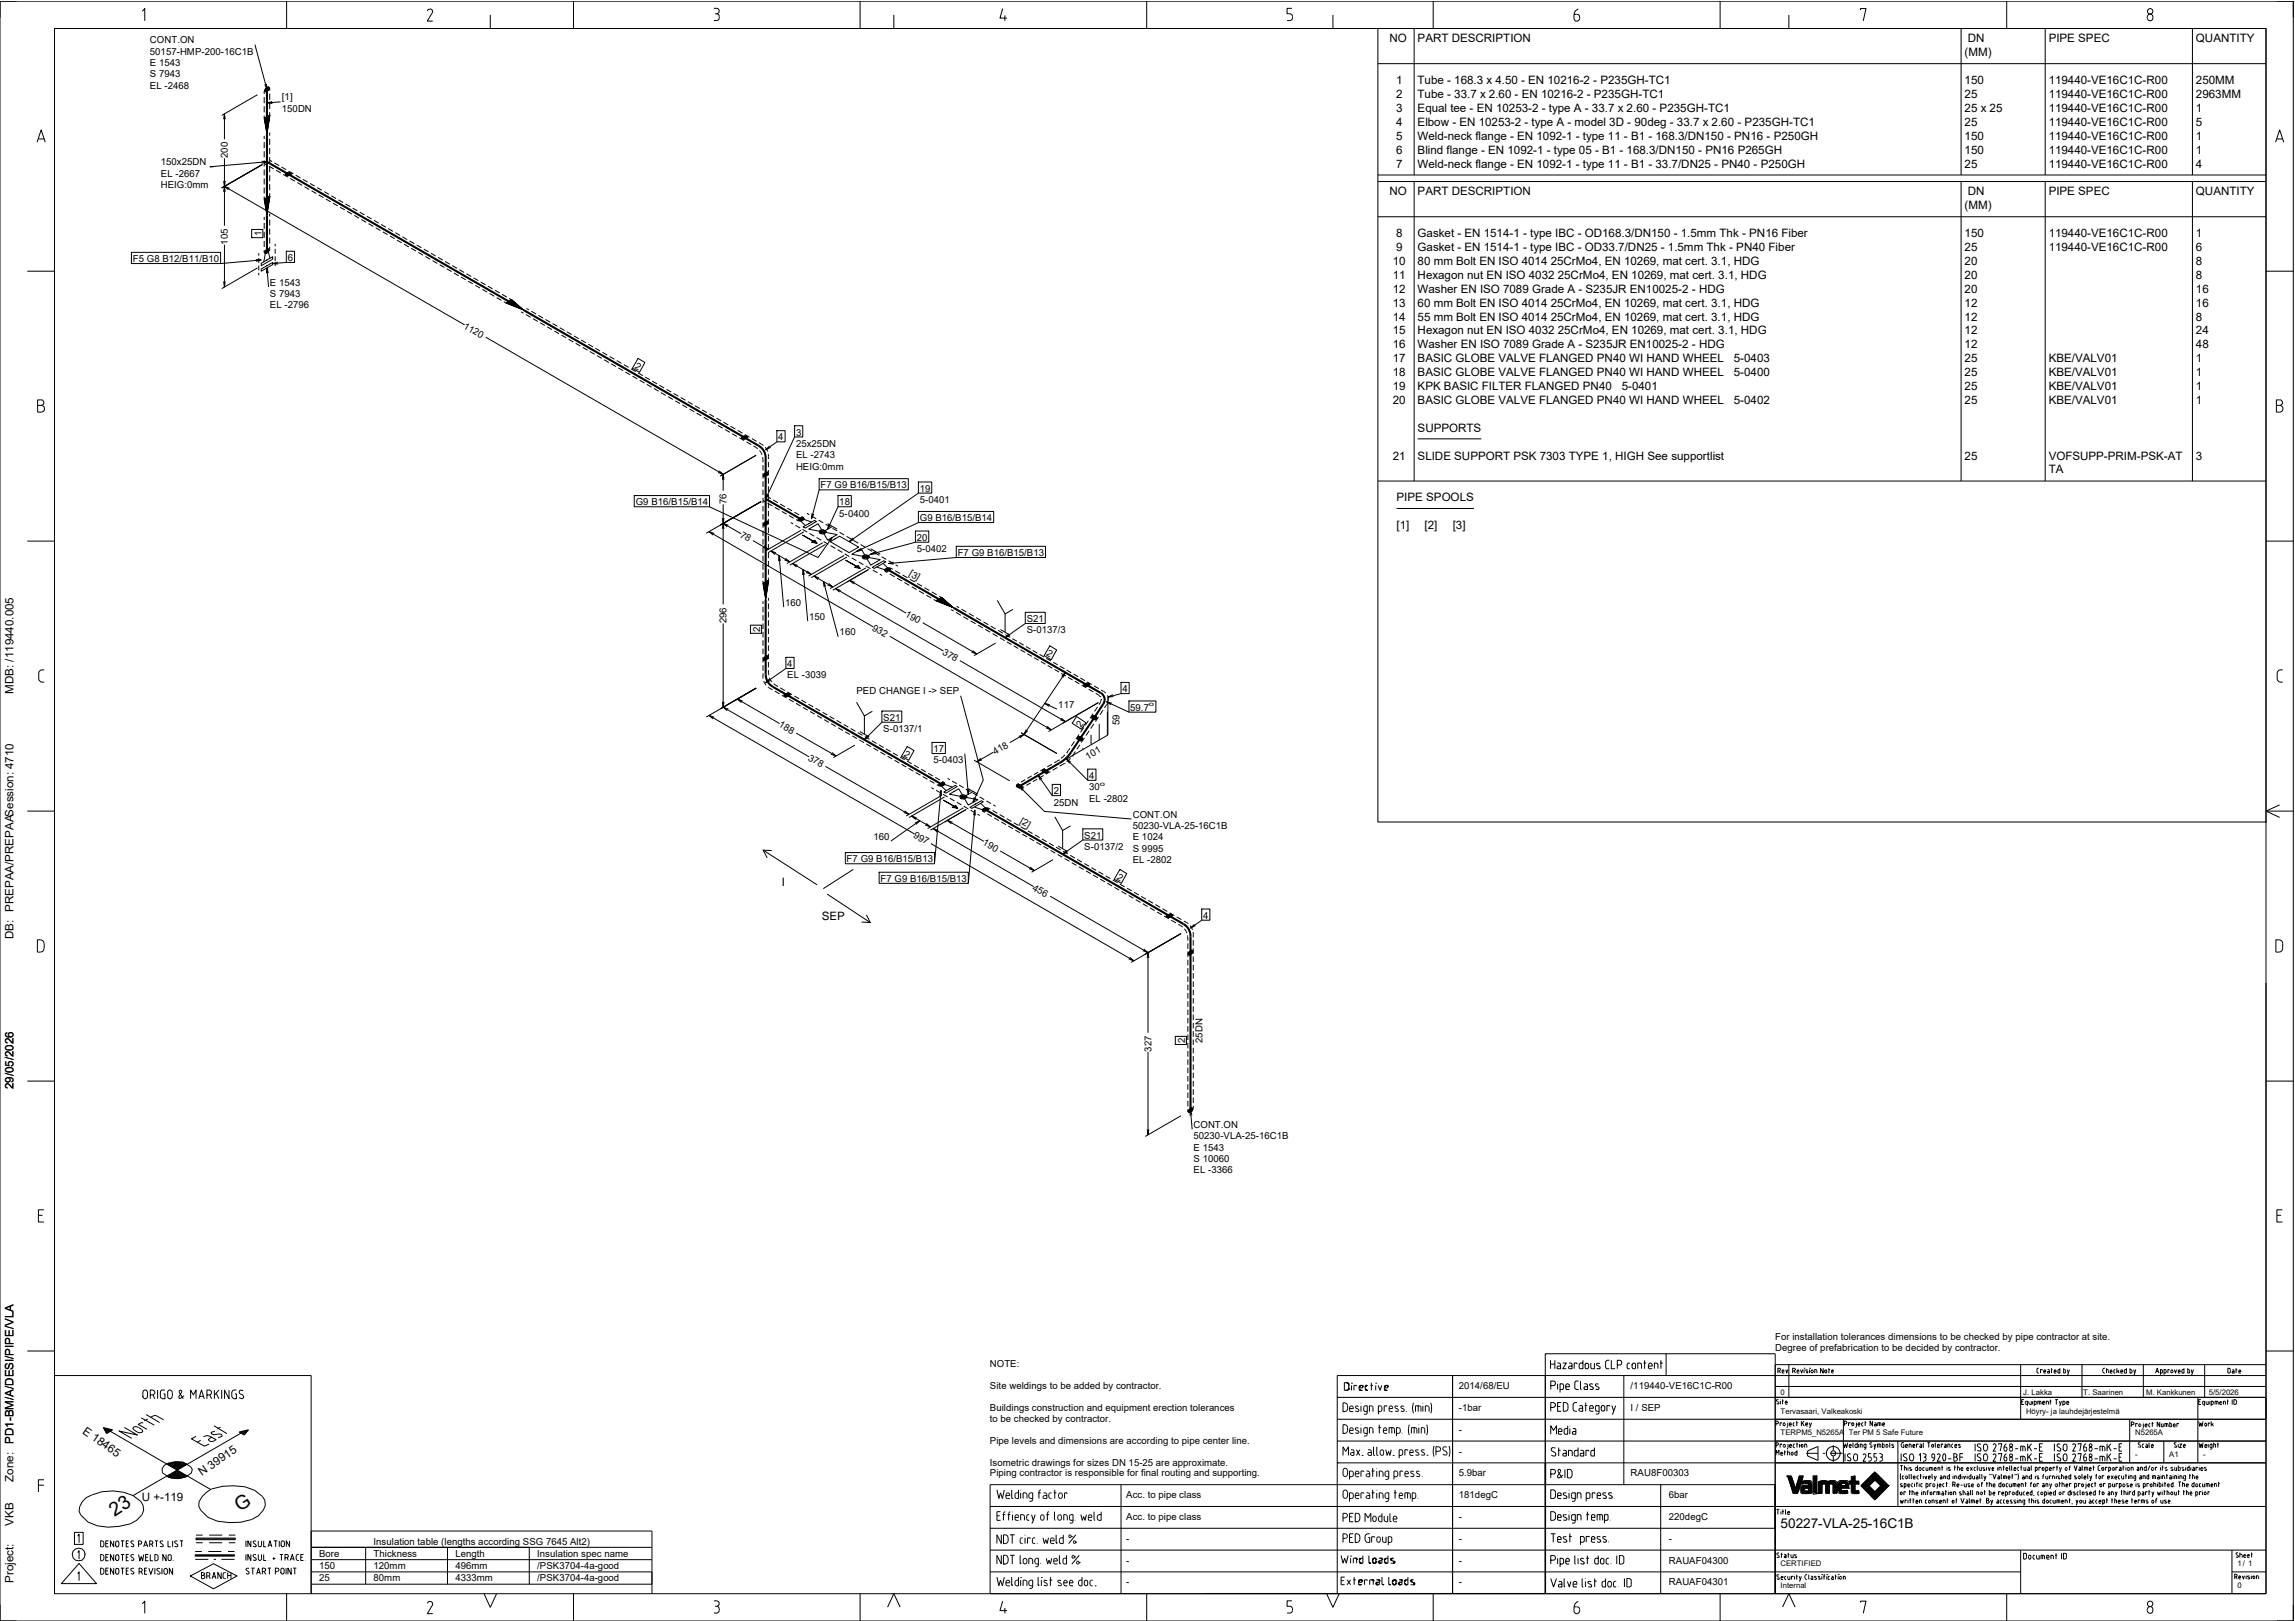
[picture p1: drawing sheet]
<svg xmlns="http://www.w3.org/2000/svg" width="841mm" height="594mm" viewBox="0 0 841 594" stroke-linecap="round" stroke-linejoin="round" font-family="sans-serif">
<defs><g id="words">
<g font-size="7.1">
<text x="42" y="556" transform="rotate(-33 42 556)">23</text>
<text x="87.9" y="554" transform="rotate(-33 87.9 554)">G</text>
</g>
<text font-size="4.9" x="652.5" y="560">50227-VLA-25-16C1B</text>
<g font-size="4.2">
<text x="509.2" y="15.5">NO</text>
<text x="519.5" y="15.5">PART DESCRIPTION</text>
<text x="721.1" y="15.5">DN</text>
<text x="750.7" y="15.5">PIPE SPEC</text>
<text x="804.7" y="15.5">QUANTITY</text>
<text x="719.9" y="20.5">(MM)</text>
<text x="511.6" y="30.8">1</text>
<text x="511.6" y="35.9">2</text>
<text x="519.5" y="30.8">Tube - 168.3 x 4.50 - EN 10216-2 - P235GH-TC1</text>
<text x="519.5" y="35.9">Tube - 33.7 x 2.60 - EN 10216-2 - P235GH-TC1</text>
<text x="719.9" y="30.8">150</text>
<text x="719.9" y="35.9">25</text>
<text x="750.7" y="30.8">119440-VE16C1C-R00</text>
<text x="750.7" y="35.9">119440-VE16C1C-R00</text>
<text x="804.7" y="30.8">250MM</text>
<text x="804.7" y="35.9">2963MM</text>
<text x="511.6" y="41">3</text>
<text x="519.5" y="41">Equal tee - EN 10253-2 - type A - 33.7 x 2.60 - P235GH-TC1</text>
<text x="719.9" y="41">25 x 25</text>
<text x="750.7" y="41">119440-VE16C1C-R00</text>
<text x="804.7" y="41">1</text>
<text x="511.6" y="46.1">4</text>
<text x="519.5" y="46.1">Elbow - EN 10253-2 - type A - model 3D - 90deg - 33.7 x 2.60 - P235GH-TC1</text>
<text x="719.9" y="46.1">25</text>
<text x="750.7" y="46.1">119440-VE16C1C-R00</text>
<text x="804.7" y="46.1">5</text>
<text x="511.6" y="51.2">5</text>
<text x="519.5" y="51.2">Weld-neck flange - EN 1092-1 - type 11 - B1 - 168.3/DN150 - PN16 - P250GH</text>
<text x="719.9" y="51.2">150</text>
<text x="750.7" y="51.2">119440-VE16C1C-R00</text>
<text x="804.7" y="51.2">1</text>
<text x="511.6" y="56.3">6</text>
<text x="519.5" y="56.3">Blind flange - EN 1092-1 - type 05 - B1 - 168.3/DN150 - PN16 P265GH</text>
<text x="719.9" y="56.3">150</text>
<text x="750.7" y="56.3">119440-VE16C1C-R00</text>
<text x="804.7" y="56.3">1</text>
<text x="511.6" y="61.4">7</text>
<text x="519.5" y="61.4">Weld-neck flange - EN 1092-1 - type 11 - B1 - 33.7/DN25 - PN40 - P250GH</text>
<text x="719.9" y="61.4">25</text>
<text x="750.7" y="61.4">119440-VE16C1C-R00</text>
<text x="804.7" y="61.4">4</text>
<text x="509.2" y="71.6">NO</text>
<text x="519.5" y="71.6">PART DESCRIPTION</text>
<text x="721.1" y="71.6">DN</text>
<text x="750.7" y="71.6">PIPE SPEC</text>
<text x="804.7" y="71.6">QUANTITY</text>
<text x="719.9" y="76.6">(MM)</text>
<text x="511.6" y="86.9">8</text>
<text x="519.5" y="86.9">Gasket - EN 1514-1 - type IBC - OD168.3/DN150 - 1.5mm Thk - PN16 Fiber</text>
<text x="719.9" y="86.9">150</text>
<text x="750.7" y="86.9">119440-VE16C1C-R00</text>
<text x="804.7" y="86.9">1</text>
<text x="511.6" y="92">9</text>
<text x="519.5" y="92">Gasket - EN 1514-1 - type IBC - OD33.7/DN25 - 1.5mm Thk - PN40 Fiber</text>
<text x="719.9" y="92">25</text>
<text x="750.7" y="92">119440-VE16C1C-R00</text>
<text x="804.7" y="92">6</text>
<text x="510.4" y="97.1">10</text>
<text x="519.5" y="97.1">80 mm Bolt EN ISO 4014</text>
<text x="568.3" y="97.1">25CrMo4, EN 10269, mat cert. 3.1, HDG</text>
<text x="719.9" y="97.1">20</text>
<text x="804.7" y="97.1">8</text>
<text x="510.4" y="102.2">11</text>
<text x="510.4" y="107.3">12</text>
<text x="519.5" y="102.2">Hexagon nut EN ISO 4032</text>
<text x="519.5" y="107.3">Washer EN ISO 7089 Grade A - S235JR EN10025-2 - HDG</text>
<text x="570.9" y="102.2">25CrMo4, EN 10269, mat cert. 3.1, HDG</text>
<text x="719.9" y="102.2">20</text>
<text x="719.9" y="107.3">20</text>
<text x="804.7" y="102.2">8</text>
<text x="804.7" y="107.3">16</text>
<text x="510.4" y="112.4">13</text>
<text x="519.5" y="112.4">60 mm Bolt EN ISO 4014</text>
<text x="568.3" y="112.4">25CrMo4, EN 10269, mat cert. 3.1, HDG</text>
<text x="719.9" y="112.4">12</text>
<text x="804.7" y="112.4">16</text>
<text x="510.4" y="117.5">14</text>
<text x="519.5" y="117.5">55 mm Bolt EN ISO 4014</text>
<text x="568.3" y="117.5">25CrMo4, EN 10269, mat cert. 3.1, HDG</text>
<text x="719.9" y="117.5">12</text>
<text x="804.7" y="117.5">8</text>
<text x="510.4" y="122.6">15</text>
<text x="519.5" y="122.6">Hexagon nut EN ISO 4032</text>
<text x="570.9" y="122.6">25CrMo4, EN 10269, mat cert. 3.1, HDG</text>
<text x="719.9" y="122.6">12</text>
<text x="804.7" y="122.6">24</text>
<text x="510.4" y="127.7">16</text>
<text x="519.5" y="127.7">Washer EN ISO 7089 Grade A - S235JR EN10025-2 - HDG</text>
<text x="719.9" y="127.7">12</text>
<text x="804.7" y="127.7">48</text>
<text x="510.4" y="132.8">17</text>
<text x="510.4" y="137.9">18</text>
<text x="519.5" y="132.8">BASIC GLOBE VALVE FLANGED PN40 WI HAND WHEEL</text>
<text x="519.5" y="137.9">BASIC GLOBE VALVE FLANGED PN40 WI HAND WHEEL</text>
<text x="635.3" y="132.8">5-0403</text>
<text x="635.3" y="137.9">5-0400</text>
<text x="719.9" y="132.8">25</text>
<text x="719.9" y="137.9">25</text>
<text x="750.7" y="132.8">KBE/VALV01</text>
<text x="750.7" y="137.9">KBE/VALV01</text>
<text x="804.7" y="132.8">1</text>
<text x="804.7" y="137.9">1</text>
<text x="510.4" y="143">19</text>
<text x="519.5" y="143">KPK BASIC FILTER FLANGED PN40</text>
<text x="594.3" y="143">5-0401</text>
<text x="719.9" y="143">25</text>
<text x="750.7" y="143">KBE/VALV01</text>
<text x="804.7" y="143">1</text>
<text x="510.4" y="148.1">20</text>
<text x="519.5" y="148.1">BASIC GLOBE VALVE FLANGED PN40 WI HAND WHEEL</text>
<text x="635.3" y="148.1">5-0402</text>
<text x="719.9" y="148.1">25</text>
<text x="750.7" y="148.1">KBE/VALV01</text>
<text x="804.7" y="148.1">1</text>
<text x="519.5" y="158.3">SUPPORTS</text>
<text x="510.4" y="168.5">21</text>
<text x="519.5" y="168.5">SLIDE SUPPORT PSK 7303 TYPE 1, HIGH See supportlist</text>
<text x="719.9" y="168.5">25</text>
<text x="750.7" y="168.5">VOFSUPP-PRIM-PSK-AT</text>
<text x="750.7" y="173.4">TA</text>
<text x="804.7" y="168.5">3</text>
<text x="511.8" y="183.7">PIPE SPOOLS</text>
<text x="511.8" y="193.9">[1]</text>
<text x="522" y="193.9">[2]</text>
<text x="532.3" y="193.9">[3]</text>
<text x="5" y="254.2" transform="rotate(-90 5 254.2)">MDB: /119440.005</text>
<text x="286.4" y="324.8">I</text>
<text x="301.1" y="337">SEP</text>
<text x="5" y="344.2" transform="rotate(-90 5 344.2)">DB: PREPAA/PREPAASession: 4710</text>
<text x="5" y="399.1" transform="rotate(-90 5 399.1)">29/05/2026</text>
<text x="30" y="525" transform="rotate(35 30 525)">E 18465</text>
<text x="5" y="529" transform="rotate(-90 5 529)">PD1-BM/A/DESI/PIPE/VLA</text>
<text x="5" y="543" transform="rotate(-90 5 543)">Zone:</text>
<text x="74" y="541" transform="rotate(-35 74 541)">N 39915</text>
<text x="52" y="550">U +-119</text>
<text x="5" y="559" transform="rotate(-90 5 559)">VKB</text>
<text x="5" y="580" transform="rotate(-90 5 580)">Project:</text>
</g>
<g font-size="3.5">
<text x="55" y="15.8">CONT.ON</text>
<text x="55" y="20">50157-HMP-200-16C1B</text>
<text x="55" y="24.1">E 1543</text>
<text x="55" y="28.3">S 7943</text>
<text x="55" y="32.5">EL -2468</text>
<text x="103.3" y="36.8">[1]</text>
<text x="103.3" y="41">150DN</text>
<text x="83.5" y="57.9" transform="rotate(-90 83.5 57.9)">200</text>
<text x="59" y="60.6">150x25DN</text>
<text x="59" y="64.8">EL -2667</text>
<text x="59" y="68.9">HEIG:0mm</text>
<text x="83.5" y="89.6" transform="rotate(-90 83.5 89.6)">105</text>
<text x="95.8" y="86.5" transform="rotate(-90 95.8 86.5)">1</text>
<text x="105.4" y="95.7">6</text>
<text x="48.7" y="96.1">F5 G8 B12/B11/B10</text>
<text x="98.9" y="104.7">E 1543</text>
<text x="98.9" y="108.8">S 7943</text>
<text x="98.9" y="113">EL -2796</text>
<text x="169.6" y="120.1" transform="rotate(30 169.6 120.1)">1120</text>
<text x="232.4" y="134.7" transform="rotate(30 232.4 134.7)">2</text>
<text x="285.2" y="161.4">4</text>
<text x="291.7" y="159.6">3</text>
<text x="291.7" y="163.8">25x25DN</text>
<text x="291.7" y="167.9">EL -2743</text>
<text x="291.7" y="172.1">HEIG:0mm</text>
<text x="300.7" y="179">F7 G9 B16/B15/B13</text>
<text x="233" y="185.2">G9 B16/B15/B14</text>
<text x="266.3" y="184.8" transform="rotate(-90 266.3 184.8)">76</text>
<text x="307.6" y="185.2">18</text>
<text x="337.1" y="180.2">19</text>
<text x="337.1" y="184.3">5-0401</text>
<text x="307.6" y="189.3">5-0400</text>
<text x="337.1" y="191">G9 B16/B15/B14</text>
<text x="270.9" y="196.6" transform="rotate(30 270.9 196.6)">78</text>
<text x="335.9" y="198.2">20</text>
<text x="335.9" y="202.3">5-0402</text>
<text x="350.9" y="203.8">F7 G9 B16/B15/B13</text>
<text x="332.9" y="210.8" transform="rotate(30 332.9 210.8)">[3]</text>
<text x="287.7" y="222">160</text>
<text x="296.5" y="227">150</text>
<text x="331.5" y="225.8" transform="rotate(30 331.5 225.8)">190</text>
<text x="376.2" y="227.9">S21</text>
<text x="266.3" y="228.4" transform="rotate(-90 266.3 228.4)">296</text>
<text x="278.6" y="231.5" transform="rotate(-90 278.6 231.5)">2</text>
<text x="307.7" y="232.9">160</text>
<text x="319.3" y="230.7" transform="rotate(30 319.3 230.7)">932</text>
<text x="376.2" y="232.1">S-0137/3</text>
<text x="345.1" y="239.7" transform="rotate(30 345.1 239.7)">378</text>
<text x="288.5" y="244.4">4</text>
<text x="383.3" y="240.1" transform="rotate(30 383.3 240.1)">2</text>
<text x="288.5" y="248.6">EL -3039</text>
<text x="313.9" y="254.4">PED CHANGE I -&gt; SEP</text>
<text x="411.3" y="253.6">4</text>
<text x="387.8" y="259.3">117</text>
<text x="414.2" y="260.4">59.7</text>
<text x="285.1" y="266.2" transform="rotate(30 285.1 266.2)">188</text>
<text x="323.7" y="264.1">S21</text>
<text x="323.7" y="268.3">S-0137/1</text>
<text x="396.1" y="266.6" transform="rotate(-56 396.1 266.6)">2</text>
<text x="410.2" y="265.6" transform="rotate(-90 410.2 265.6)">59</text>
<text x="342" y="275.6">17</text>
<text x="295.9" y="278.4" transform="rotate(30 295.9 278.4)">378</text>
<text x="331" y="276.9" transform="rotate(30 331 276.9)">2</text>
<text x="342" y="279.8">5-0403</text>
<text x="364.6" y="276.7" transform="rotate(-30 364.6 276.7)">418</text>
<text x="398.6" y="278.4" transform="rotate(-30 398.6 278.4)">101</text>
<text x="399.1" y="285.4">4</text>
<text x="386.1" y="291">2</text>
<text x="399.1" y="289.6">30</text>
<text x="399.1" y="293.7">EL -2802</text>
<text x="386.1" y="295.2">25DN</text>
<text x="415.1" y="299.6">CONT.ON</text>
<text x="373.5" y="301.5" transform="rotate(30 373.5 301.5)">[2]</text>
<text x="415.1" y="303.8">50230-VLA-25-16C1B</text>
<text x="320" y="307.7">160</text>
<text x="334.5" y="306.7" transform="rotate(30 334.5 306.7)">997</text>
<text x="359.9" y="309.4" transform="rotate(30 359.9 309.4)">190</text>
<text x="397.3" y="307.3">S21</text>
<text x="397.3" y="311.5">S-0137/2</text>
<text x="415.1" y="307.9">E 1024</text>
<text x="310.3" y="316">F7 G9 B16/B15/B13</text>
<text x="415.1" y="312.1">S 9995</text>
<text x="415.1" y="316.2">EL -2802</text>
<text x="322.7" y="323.2">F7 G9 B16/B15/B13</text>
<text x="409" y="322" transform="rotate(30 409 322)">2</text>
<text x="378.2" y="326" transform="rotate(30 378.2 326)">456</text>
<text x="440.9" y="336.7">4</text>
<text x="434.3" y="382.2" transform="rotate(-90 434.3 382.2)">2</text>
<text x="440.6" y="382.2" transform="rotate(-90 440.6 382.2)">25DN</text>
<text x="421.9" y="385.4" transform="rotate(-90 421.9 385.4)">327</text>
<text x="437.4" y="413.3">CONT.ON</text>
<text x="437.4" y="417.5">50230-VLA-25-16C1B</text>
<text x="437.4" y="421.7">E 1543</text>
<text x="437.4" y="425.8">S 10060</text>
<text x="437.4" y="430">EL -3366</text>
<text x="650.5" y="491.1">For installation tolerances dimensions to be checked by pipe contractor at site.</text>
<text x="650.5" y="495.1">Degree of prefabrication to be decided by contractor.</text>
<text x="362.7" y="501">NOTE:</text>
<text x="362.7" y="509">Site weldings to be added by contractor.</text>
<text x="534.6" y="509">2014/68/EU</text>
<text x="597.6" y="509">/119440-VE16C1C-R00</text>
<text x="362.7" y="517">Buildings construction and equipment erection tolerances</text>
<text x="362.7" y="521">to be checked by contractor.</text>
<text x="534.6" y="517">-1bar</text>
<text x="597.6" y="517">I / SEP</text>
<text x="534.6" y="525">-</text>
<text x="362.7" y="529">Pipe levels and dimensions are according to pipe center line.</text>
<text x="534.6" y="533">-</text>
<text x="362.7" y="537">Isometric drawings for sizes DN 15-25 are approximate.</text>
<text x="362.7" y="541">Piping contractor is responsible for final routing and supporting.</text>
<text x="534.6" y="541">5.9bar</text>
<text x="597.6" y="541">RAU8F00303</text>
<text x="412.7" y="549">Acc. to pipe class</text>
<text x="534.6" y="549">181degC</text>
<text x="611.5" y="549">6bar</text>
<text x="412.7" y="557">Acc. to pipe class</text>
<text x="534.6" y="557">-</text>
<text x="611.5" y="557">220degC</text>
<text x="136.9" y="566">Insulation table (lengths according SSG 7645 Alt2)</text>
<text x="412.7" y="565">-</text>
<text x="534.6" y="565">-</text>
<text x="611.5" y="565">-</text>
<text x="116.9" y="570.5">Bore</text>
<text x="116.9" y="575">150</text>
<text x="136.9" y="570.5">Thickness</text>
<text x="136.9" y="575">120mm</text>
<text x="166.9" y="570.5">Length</text>
<text x="166.9" y="575">496mm</text>
<text x="196.9" y="570.5">Insulation spec name</text>
<text x="196.9" y="575">/PSK3704-4a-good</text>
<text x="412.7" y="573">-</text>
<text x="534.6" y="573">-</text>
<text x="611.5" y="573">RAUAF04300</text>
<text x="116.9" y="579.5">25</text>
<text x="136.9" y="579.5">80mm</text>
<text x="166.9" y="579.5">4333mm</text>
<text x="196.9" y="579.5">/PSK3704-4a-good</text>
<text x="412.7" y="581">-</text>
<text x="534.6" y="581">-</text>
<text x="611.5" y="581">RAUAF04301</text>
</g>
<g font-size="2.8">
<text x="652.5" y="511">0</text>
<text x="741.4" y="511">J. Lakka</text>
<text x="763.4" y="511">T. Saarinen</text>
<text x="786.4" y="511">M. Kankkunen</text>
<text x="809.4" y="511">5/5/2026</text>
<text x="652.5" y="518">Tervasaari, Valkeakoski</text>
<text x="742.4" y="518">Höyry- ja lauhdejärjestelmä</text>
<text x="652.5" y="526">TERPM5_N5265A</text>
<text x="677.5" y="526">Ter PM 5 Safe Future</text>
<text x="782.4" y="526">N5265A</text>
<text x="782.4" y="534">-</text>
<text x="794.9" y="534">A1</text>
<text x="807.4" y="534">-</text>
<text x="652.5" y="574">CERTIFIED</text>
<text x="819.9" y="574">1/ 1</text>
<text x="652.5" y="582">Internal</text>
<text x="819.9" y="582">0</text>
</g>
<g font-size="2.3">
<text x="421" y="258.8">o</text>
<text x="403" y="287.9">o</text>
</g>
</g></defs>
<g fill="none" stroke="#000" stroke-width=".37">
<path d="M0 .4h840.4v593.6h-840.4zM6 .4h-6v6.1M20 10.4h810.4v573.6h-810.4zM52.2 4.1l.9-1v4.5M93.4 16.3l4.4 16.4M105 .4v10M157.6 3.4h-.5l-.5 .6M157.6 3.2a.95 .95 0 0 1 .8 1.5l-1.8 3h2M179.7 5.4v5M210.2 .4v10M261.6 3.1h1a1.03 1.03 0 0 1 .9 1.2 1.03 1.03 0 0 1-1.4 .7M262.6 5a.89 .89 0 0 1 .9 1"/>
<path d="M263.5 6.5a.89 .89 0 0 1-.9 1h-1M263.6 6v.5M315.2 .4v10M327.5 5.4v5M367.4 3.1l-1 3.5h2.6M368.2 5.6v2M420.2 .4v10M473.4 3.1h-1.7v1.9h1a1.28 1.28 0 0 1 1 1.3 1.28 1.28 0 0 1-1 1.2h-1M488.5 5.4v5M504.9 10.4h325.5v290.8h-325.5zM504.9 10.4h325.5M518.2 10.4v53.7"/>
<path d="M525.2 .4v10M577.8 5.3h-1v1.4a.99 .99 0 0 0 1 1 .99 .99 0 0 0 1-1M577.9 5.3a1.02 1.02 0 0 1 1 1.4M578.4 3.2a2.37 2.37 0 0 0-1.6 2.1M630.3 .4v10M655.5 5.4v5M681.8 3.7v-.6h2l-1 4.5M718.6 10.4v53.7M735.4 .4v10M749.5 10.4v53.7M786.8 6.2v.4M786.9 6.2a1.1 1.1 0 0 1 1.6-.9 1.1 1.1 0 0 1 .3 1.7 .99 .99 0 0 1-1.1 .6 .99 .99 0 0 1-.8-1"/>
<path d="M803.4 10.4v53.7M834.4 .4h6v6.1M94.3 34.7l-13.1 7.6M96.8 33.3v1.1M96.8 35.6v2.2M96.8 38.9v2.3M97.3 32.4l1-.6 .4 .4-.4 .8-1 .6-.4-.4zM97.6 30.7l.2 2-.8-1.8M98.8 32.1v1.1M98.8 34.4v2.2M98.8 37.7v2.3M99.7 37.2l-1.9 .5 2 .2"/>
<path d="M102.8 37.3l-5 .4M504.9 23.3h325.5M13.6 52.1l1.5-4.5 1.5 4.5M14.1 50.9h2.1M81.9 43.7l.3-2 .3 2M82.2 41.7v9.3M82.2 58v24.7M95.8 59.1l2 .2-1.9 .5M96.8 42.3v1.1M96.8 49.8v1.1M96.8 52.1v2.2M96.8 55.4v2.3"/>
<path d="M96.8 58.8v2.2M96.8 59.9l.9 .5M97.8 42.8l1.1-.6-1.1 7-1-5.8 2-1.2-1 6.4-.9-5.3 1.7-1-.8 5.6-.8-4.7 1.5-.8-.7 4.9-.6-4.1 1.2-.7-.6 4.2-.5-3.6 .9-.5-.4 3.5-.3-3.1 .6-.4-.3 2.9-.2-2.6 .3-.2-.1 2.2-.1-2.1 .1 6.4M97.8 59.3l-20.9 1.8h1.4M98.8 41.1v1.1M98.8 48.6v1.1M98.8 50.8v2.3M98.8 54.2v2.3M98.8 57.6v2.2M98.8 58.7l.9 .5M100.6 59.7l1.7 1M833.9 52.1l1.5-4.5 1.5 4.5"/>
<path d="M834.4 50.9h2.1M81.9 66.3l.3 2 .3-2M81.9 70.3l.3-2 .3 2M82.2 68.3l88.1 50.8M84.1 69l-1.9-.7 1.5 1.3M96.1 60.3l-14.9 8.6M96.8 62.1v2.2M96.8 65.4v2.2M96.8 68.7v2.2M96.8 72v1.1M96.8 79.5v1.1M97.8 72.5l1.1-.6-1.1 7-1-5.8 2-1.2-1 6.4-.9-5.3 1.7-1-.8 5.6-.8-4.7 1.5-.8-.7 4.9-.6-4.1 1.2-.7-.6 4.2-.5-3.6 .9-.5-.4 3.5-.3-3.1 .6-.4-.3 2.9-.2-2.6 .3-.2-.1 2.2-.1-2.1 .1 6.4"/>
<path d="M98.6 60.9l1.7 1M98.8 60.9v2.2M98.8 64.2v2.2M98.8 67.5v2.2M98.8 70.8v1.1M98.8 78.3v1.1M101.2 62.4l1.7 1M103.1 61.2l1.8 1M103.7 63.9l1.8 1M104.5 63.8l1.1-.6 .9 .1 .2 .5-1.1 .6-.9-.1zM105.8 62.7l1.7 1M106.4 65.4l1.7 1"/>
<path d="M108.4 64.2l1.7 1M109 66.9l1.7 1M111 65.7l1.7 1M111.6 68.4l1.7 1M113.6 67.2l1.7 1M114.2 69.9l1.7 1M116.2 68.7l1.7 1M116.8 71.4l1.7 1M118.8 70.2l1.7 1M119.4 72.9l1.7 1M121.4 71.7l1.7 1M122 74.4l1.8 1"/>
<path d="M124 73.2l1.7 1M124.6 75.9l1.8 1M126.6 74.7l1.7 1M127.2 77.4l1.8 1.1M129.2 76.2l1.8 1.1M129.8 78.9l1.8 1M131.8 77.7l1.8 1M134.4 79.3l1.8 .9M504.9 64.1h325.5M504.9 66.5h325.5M504.9 79.4h325.5M518.2 66.5v109.8"/>
<path d="M718.6 66.5v109.8M749.5 66.5v109.8M803.4 66.5v109.8M10 99.4h10M48.2 92.5h32.6v4.1h-32.6zM82.2 89.7v15.5M92.2 84.1h4.1v3h-4.1zM93.7 95.1l2 .2-1.9 .5M94.3 98.2l-13.1 7.6M94.8 92.8v.9M94.8 94.6v1.8M94.8 97.3v1.8"/>
<path d="M94.8 100v.9M95.7 96.5l4.2-2.4v.9l-4.2 2.4zM95.7 98.6l4.2-2.4v.8l-4.2 2.4zM95.7 95.3l-14.9 1.3M96.8 81.7v2.2M96.8 85v2.2M96.8 88.3v2.2M96.8 91.6v1.1M97.3 91.8l1-.6 .4 .4-.4 .8-1 .6-.4-.4zM97.8 98.2l.6 7M98.8 80.5v2.2M98.8 83.8v2.2"/>
<path d="M98.8 87.1v2.2M98.8 90.4v1.1M98.9 94.7l-.7-2.8-.9 .5-.7 3.7M100.8 89.4v.9M100.8 91.2v1.8M100.8 93.9v1.8M100.8 96.6v.9M101.8 96.1l-1.9 .5 2 .2M104.9 92.1h3v4.1h-3zM104.9 96.2l-5 .4M132.4 80.5l1.8 1M135.1 82l1.7 1"/>
<path d="M137 80.8l1.8 1M137.7 83.5l1.7 1M139.7 82.3l1.7 1M140.3 85l1.7 1M142.3 83.8l1.7 1M142.9 86.5l1.7 1M144.9 85.3l1.7 1M145.5 88l1.7 1M147.5 86.8l1.7 1M148.1 89.5l1.7 1M150.1 88.3l1.7 1M150.7 91l1.7 1"/>
<path d="M152.7 89.8l1.7 1M153.3 92.5l1.7 1M155.3 91.3l1.7 1M155.9 94l1.7 1M157.9 92.8l1.8 1M158.5 95.5l1.8 1M160.5 94.3l1.7 1M161.1 97l1.8 1M163.1 95.8l1.7 1M163.7 98.5l1.8 1M165.7 97.3l1.8 1M168.3 98.8l1.8 1"/>
<path d="M830.4 99.4h10M81.9 103.2l.3 2 .3-2M98.3 100.1l-.5-1.9-.2 2M166.3 100l1.8 1M169 101.5l1.7 1M170.9 100.3l1.8 1M171.6 103l1.7 1M173.5 101.9l1.8 .9M174.2 104.5l1.7 1M176.2 103.3l1.7 1.1M176.8 106l1.7 1M178.8 104.8l1.7 1"/>
<path d="M179.4 107.5l1.7 1.1M181.4 106.3l1.7 1M182 109.1l1.7 1M184 107.9l1.7 1M184.6 110.5l.9 .6M186.5 110.5l1.1-.6 4.3 3.7-6.4-2.5 2-1.2 4 3.4-5.9-2.3 1.7-1 3.6 3.1-5.2-2.2 1.5-.8 3.2 2.6-4.5-1.8 1.2-.7 2.8 2.3-3.9-1.7 .9-.5 2.4 1.8-3.1-1.4 .6-.4 2.1 1.6-2.6-1.4 .3-.1 1.6 1.1-1.8-1 5.5 3.1M186.6 109.4l.9 .5M191 114.3l.8 .5M192.7 115.3l1.7 1M193 113.1l.8 .5M194.7 114.1l1.7 1M195.3 116.8l1.8 1"/>
<path d="M197.3 115.6l1.7 1M197.9 118.3l1.8 1M199.9 117.1l1.7 1M200.5 119.8l1.8 1M202.5 118.6l1.8 1M178 123.5l87 50.3v6M203.1 121.3l1.8 1M205.1 120.1l1.8 1M205.7 122.8l1.8 1M207.7 121.6l1.8 1M208.3 124.3l1.8 1M210.3 123.1l1.8 1"/>
<path d="M210.9 125.8l1.8 1M213 124.6l1.7 1M213.6 127.3l1.7 1M215.6 126.1l1.7 1M216.2 128.8l1.7 1M218.2 127.6l1.7 1M218.8 130.3l1.7 1M220.8 129.1l1.7 1M221.4 131.8l1.7 1M223.4 130.6l1.7 1M224 133.3l1.7 1M226 132.1l1.7 1"/>
<path d="M226.6 134.8l1.7 1M228.6 133.6l1.8 1M229.2 136.3l1.7 1M231.2 135.1l1.8 1.1M231.8 137.8l1.8 1M233.8 136.6l1.7 1M233.8 131.3l2.5 1.5-2 3.7-2.6-1.5zM234.4 139.4l1.8 .9M236.4 138.2l1.8 .9M239 139.7l1.8 1M13.8 146.5h1.3a1.01 1.01 0 0 1 1 1 1.01 1.01 0 0 1-1 1 1.24 1.24 0 0 1 1.2 1.3 1.24 1.24 0 0 1-1.2 1.2h-1.3zM13.8 148.5h1.3"/>
<path d="M237 140.9l1.8 1M239.6 142.3l1.8 1.1M241.6 141.2l1.8 1M242.2 143.9l1.8 1M244.2 142.7l1.8 1M244.8 145.4l1.8 1M246.8 144.2l1.8 1M247.4 146.9l1.8 1M249.5 145.7l1.7 1M250.1 148.4l1.7 1M252.1 147.2l1.7 1M252.7 149.9l1.7 1"/>
<path d="M254.7 148.7l1.7 1M255.3 151.4l1.7 1M257.3 150.2l1.7 1M257.9 152.9l1.7 1M259.9 151.7l1.7 1M260.5 154.4l1.7 1M262.5 153.2l1.7 1M263.1 155.9l1.7 1M265.1 154.7l1.8 1M265.7 157.4l1.8 1M267.7 156.2l1.8 1M268.3 158.9l1.8 1"/>
<path d="M270.3 157.7l1.8 1M272.9 159.2l1.8 1M284.7 157.8h3v4.1h-3zM291.2 156h3v4.1h-3zM834.2 146.5h1.2a1.01 1.01 0 0 1 1 1 1.01 1.01 0 0 1-1 1 1.24 1.24 0 0 1 1.2 1.3 1.24 1.24 0 0 1-1.2 1.2h-1.2zM834.2 148.5h1.2M263.5 172.5l1.5 1.3-1.9-.7M264.7 175.8l.3-2 .3 2M270.9 160.4l1.8 1M271.7 160.3l1.1-.6 .9 .1 .2 .5-1.1 .6-.9-.1zM273.5 161.9l1.8 1M275.5 160.7l1.8 1"/>
<path d="M276.1 163.4l.9 .5M277 163.9l.7 .5M277.1 166.8l-13.1 7.6M278.1 162.2l.9 .5M278.3 165.1l.9 1.5M279 162.7l.8 .6M279.5 167.5v.9M279.6 168.4v1M279.6 170.4v2M279.6 173.4v2M279.6 176.4v2M279.6 179.4v2"/>
<path d="M280.1 173.5l1-.6 .4 .4-.4 .8-1 .6-.4-.4zM280.4 163.9l.9 1.6M281.5 166.3l.1 1.9M281.6 169.2v2M281.6 172.2v2M281.6 175.2v2M281.6 178.2v2M282 163.4l-1.4 1.4 1.8-.9M284.7 161.9l-4.1 2.9M291.2 160.1l-10.6 22.7M300.2 175.4h32.6v4.1h-32.6zM300.2 179.5l-2.8 10.6"/>
<path d="M336.5 176.6h4.9v4.1h-4.9zM504.9 176.3h325.5M519.5 160.8h23.3M10 198.3h10M232.4 181.6h27.6v4.1h-27.6zM259.8 194.8l60.2 34.9M260 185.7l39.8 18.6 5.2-7.4M261.7 195.5l-1.9-.7 1.5 1.3M264 192.4l14.9-8.6-20.1 11.6M264.7 189.8l.3 2 .3-2M264.7 193.8l.3-2 .3 2M265 184.8v36.7"/>
<path d="M265 191.8l6.6 3.8M266.9 192.5l-1.9-.7 1.5 1.3M275.9 198.1l5.6 3.2M279.6 182.4v2M279.6 185.4v2M279.6 188.4v2M279.6 191.4v2M279.6 194.5v2M279.6 197.5v2.1M279.6 183.4l.9 .5M280 200l1.5 1.3-1.9-.7v2M280.1 191.5l1-.6 .4 .4-.4 .8-1 .6-.4-.4z"/>
<path d="M281.1 180.9l-.5 1.9 1.1-1.6M281.3 184.4l1.8 1M281.6 181.2v2M281.6 184.2v2M281.6 187.2v2M281.6 190.2v2M281.6 193.3v2M281.6 196.3v2.1M281.6 199.4v2M281.6 182.2l.9 .5M283.3 183.2l1.8 1M283.9 185.9l1.8 1"/>
<path d="M285.9 184.7l1.7 1M286.5 187.4l1.7 1M288.5 186.2l1.8 1M289.1 188.9l1.8 1M289.8 191.5l.8 .5M291.1 187.7l1.8 1M291.5 192.5l1.7 1M291.7 190.4l.9 .5M292.5 190.3l1.1-.6 .9 .1 .2 .5-1.1 .6-.9-.1zM293.6 194.3l-13.1 7.6M293.7 189.2l.9 .5M294.1 194l1.7 1"/>
<path d="M294.2 196.1l5.2 3-2-.4 1.3-.7 .7 1.1zM294.3 193.1l4.2-2.4 .7 .4-4.1 2.4zM294.6 194.9l-13.1 7.6M295.7 188.1l.8 .5M296.4 193.9l10.4 2-3.5 2-3.5-6zM296.6 195.5l1.8 1M297.4 189.1l1.7 1M297.5 191.3l-3.5-1.2-.9 .5 2.1 2M297.6 188.1l-.2 2 .8-1.8M299.2 197l1.7 1M300 190.6l1.7 1M300.2 194.9h2.7"/>
<path d="M300.5 194.3l1.9 1.1M301.5 198.9l-13.1 7.6M301.6 194.1v1.6M301.8 198.5l1.7 1M301.9 194.3l-.9 1.3M302.4 194.4l.5 .5-1.3 .8-1.1-.2-.3-.6 .3-.6 1.1-.2 .8 .3-1.9 1.1M302.5 199.5l-13.1 7.6M302.5 192.1l1.7 1M302.6 194.7l-2.2 .5M303.3 191.9l3.5 2M303.6 198.3l1.4-1.4-.8 1.8M303.8 192l-.5 1.9 1.1-1.6"/>
<path d="M304.3 198.5l3.4-2 7 4-3.5 2zM304.4 199.9l1.7 1M305.1 192.9l-3.5 2M305.1 193.6l1.7 1M307.1 181.6h4.9v4.1h-4.9zM307.1 185.7l-3.8 8.2M307.6 195.1l1.8 1M310.2 196.5l1.7 1.1M312.6 197.1l-1.4 1.4 1.8-.8M312.8 198l1.7 1M315.4 199.5l1.7 1M335.5 194.6h4.8v4.1h-4.8z"/>
<path d="M335.5 198.7l-16.4 4.4M336.5 187.4h27.6v4.1h-27.6zM336.5 180.7l-25.3 17.8M336.5 191.5l-22.6 10.6M511.8 186.3h28.3M830.4 198.3h10M279.6 203.6v2.1M279.6 206.7v2.1M279.6 209.8v2M279.6 212.9v1M280.6 213.3l1.1-.6-1.1 7-1-5.8 2-1.2-1 6.4-.9-5.3 1.7-1-.8 5.6-.8-4.7 1.5-.8-.7 4.9-.6-4.1 1.2-.7-.6 4.2-.5-3.6 .9-.5-.4 3.5-.3-3.1 .6-.4-.3 2.9-.2-2.6 .3-.2-.1 2.2-.1-2.1 .1 6.4M281.6 202.4v2.1"/>
<path d="M281.6 205.5v2.1M281.6 208.6v2M281.6 211.7v1M281.6 219.1v1M282.5 201.9l6.9 4M284.4 202.6l-1.9-.7 1.5 1.3M285.5 203.6l1.7 18.9M286 205.5l-.5-1.9-.2 2M287.9 204.6l1.5 1.3-1.9-.7M290.4 206.5l6.9 4M292.3 207.2l-1.9-.7 1.5 1.3M294.3 208.7l1.7 18.9"/>
<path d="M294.8 210.6l-.5-1.9-.2 2M295.8 209.2l1.5 1.3-1.9-.7M298.3 211.1l3.5 2M300.2 211.8l-1.9-.7 1.5 1.3M301.8 213.1l3.4 2M301.8 213.1l5.4 20.3M302.6 214.9l-.8-1.8 .2 2M303.7 213.8l1.5 1.3-1.9-.7M306.2 215.7l39.6 22.9M306.9 201.4l1.8 1M308.1 216.4l-1.9-.7 1.5 1.3M309.4 203.5l-13.1 7.6"/>
<path d="M309.5 202.9l1.7 1M310 205.3l5.2 3-2-.4 1.3-.7 .7 1.1zM310.4 204.1l-13.1 7.6M311.4 212.7l20.7 12M312.1 204.4l1.7 1M312.2 203.1l10.4 2-3.5 2-3.5-6zM313.3 213.4l-1.9-.7 1.5 1.3M314.7 205.9l1.7 1M315.5 201l-1.6 1.1 1.9-.5M316 204.1h2.7M316.3 203.5l1.9 1.1M317.2 207.4l1.8 1"/>
<path d="M317.3 208.1l-13.1 7.6M317.4 203.3v1.6M317.7 203.5l-.9 1.3M317.9 201l1.7 1M318.2 203.6l.5 .5-1.3 .8-1.1-.2-.3-.6 .3-.6 1.1-.2 .8 .3-1.9 1.1M318.3 208.7l-13.1 7.6M318.4 203.9l-2.2 .5M319.1 201.1l3.5 2M319.7 207.9l4.1-2.4 .8 .4-4.2 2.4zM319.8 208.9l1.7 1M320.5 202.5l1.7 1M320.9 202.3l-1.8 .8 1.9-.2"/>
<path d="M320.9 202.1l-3.5 2M322.4 210.4l.9 .5M323.1 204l1.7 1M323.7 206.5l2 2-.8 .5-3.6-1.2M324.1 208.7l1.2-.6 .9 .1 .1 .5-1 .6-.9-.1zM324.3 209.3l.9 .5M325.6 205.5l1.8 1M326.1 210.3l1.7 1.1M326.3 208.1l.9 .5M327.5 206l-1.9 .5 1.9 .2M328 209.1l1.8 1.1M328.2 207l.9 .5"/>
<path d="M328.7 211.9l1.8 1M330.7 210.7l1.8 1M331.4 213.4l1.8 1.1M333.4 212.2l1.8 1.1M334.1 215l1.8 1M336.1 213.8l1.8 1M336.8 216.6l1.8 1M338.8 215.4l1.8 1M339.5 218.1l1.7 1M341.5 216.9l1.8 1M342.1 219.7l.9 .5M344 219.6l1.1-.6 4.4 3.8-6.5-2.6 2-1.2 4 3.5-5.9-2.4 1.7-1 3.6 3.1-5.1-2.2 1.5-.8 3.1 2.6-4.5-1.8 1.2-.7 2.8 2.3-3.8-1.7 .9-.5 2.3 1.8-3.1-1.4 .6-.4 2.1 1.6-2.5-1.3 .3-.2 1.6 1.1-1.9-1 5.6 3.2"/>
<path d="M344.2 218.5l.8 .5M350.4 200.2h32.7v4.1h-32.7zM350.4 204.3l-24.8 2.2M365.4 220l2.9 5 2.9-1.7M265 228.5v30.6l31.5 18.2M275 229.1h4.1v3h-4.1zM279.6 220.3v1M279.6 222.3v2.1M279.6 225.4v2.1M279.6 228.5v2M279.6 231.5v2.1M279.6 234.6v2"/>
<path d="M279.6 237.7v2M281.6 221.1v2.1M281.6 224.2v2.1M281.6 227.3v2M281.6 230.3v2.1M281.6 233.4v2M281.6 236.5v2M281.6 239.5v2.1M326.1 233.2l59.1 34.2M338.1 228.2l19.8 11.5M348.5 223.4l1 .5M350.3 224.4l1.8 1.1"/>
<path d="M350.5 222.2l.9 .5M352.3 223.2l1.8 1.1M353 226l1.8 1M355 224.8l1.8 1M355.7 227.5l1.8 1.1M356.4 238.4l1.5 1.3-1.9-.7M357.7 226.3l1.8 1.1M358.4 229.1l1.8 1M360.4 227.9l1.8 1M361.1 230.6l1.8 1.1M363.1 229.4l1.7 1.1M363.7 232.2l1.8 1"/>
<path d="M364.8 235.7l-7.9 4.6M365.8 231l1.7 1M366.4 233.8l1.8 1M366.6 230.7l3.4 2M368.3 225v6.7M368.4 232.6l1.8 .9M369 235.2l1.7 1M369.7 232.3l-1.4 1.4 1.8-.8M371 234l1.6 1M371.5 236.7l1.6 .9M373.5 235.5l1.6 .9M374 238.1l1.6 1"/>
<path d="M375.7 224.4h7.3v4.1h-7.3zM375.7 228.5l-7.4 5.2M376 236.9l1.6 1M376.5 239.5l1.6 1M378.5 238.3l1.6 1M381 239.8l1.6 1M384.7 236.7l2.5 1.5-2 3.6-2.6-1.5zM16.2 245.5l-1.3 .1-.7 1 .1 2.6 .6 .6 1.3 .2M264.7 257.2l.3 1.9 .3-1.9M266.9 259.8l-1.9-.7 1.5 1.3M269.2 256.8l7.9-4.6-18.3 10.6M270.2 256.2l15.5 8.9"/>
<path d="M272.1 256.9l-1.9-.7 1.5 1.3M279.5 247.8l.2 .9M279.6 240.7v2.1M279.6 243.8v2M279.6 246.7v1.1M279.9 249.5l.9 1.6M280.1 240.9l1-.6 .4 .4-.4 .8-1 .6-.4-.4zM281.4 251.7l1.7 1.1M281.6 242.6v2M281.6 245.6l.1 1.9M281.9 248.4l.6 1M282 248.8l-1.4 1.3 1.8-.7"/>
<path d="M282.5 249.4l.4 .5M283.5 250.5l1.6 1.1M283.9 253.2l1.8 1.1M285.9 252l1.7 1.1M286.5 254.8l1.7 .9M287.3 254.7l1.1-.6 .9 .1 .2 .5-1.1 .6-.9-.2zM288 240.9h3v4.1h-3zM288 245l-7.4 5.1M288.5 253.5l1.8 1M289.1 256.2l1.7 1M291.1 255l1.7 1M291.7 257.7l1.7 1"/>
<path d="M293.7 256.5l1.7 1M294.2 259.2l1.8 1M296.3 258l1.7 1M298.8 259.5l1.8 1M313.9 257.3l2.9 5 2.9-1.7M351.7 242.1l38.7 22.3M352 255l8.3 30.8-3.8 8.2M378.9 241l1.7 1M381.4 242.4l1.7 1M382.8 257.8l4.5 2M383.4 241.2l1.7 1M383.9 243.9l1.7 .9"/>
<path d="M384.7 258.2l-1.9-.4 1.6 1M385.9 242.7l1.7 .9M386.4 245.3l1.7 1M388.4 244.1l1.7 1M388.9 246.7l1.7 1M389 247.9l1.4-1.5-.8 1.9M389.4 245.9l13.1 7.6M390.4 246.4l-15.2 22.7-5.2 3M390.9 245.6l1.7 .9M391.4 248.2l1.6 1M393.4 247l1.7 1M393.9 249.6l1.6 1"/>
<path d="M395.9 248.4l1.6 1M396.4 251.1l1.7 .9M397.1 251l1.1-.6h.9l.2 .6-1.1 .6-.9-.1zM398.4 249.9l1.7 1M398.9 252.6l1.8 .9M400.9 251.4l1.8 .9M401.5 254.1l1.6 1.2M402.2 259l-1.1 1.7M402.5 257.5l-18.3 10.6M403.1 255.3h.1M403.5 256.3h.1M403.5 256.3l-.2 1-.5 .9"/>
<path d="M403.5 252.9l.9 .5M404.4 253.4l.8 .6M405.2 254h.1M405.5 257.2l8.2 3.8M405.8 254.8l.2 .6M405.9 257.7l-1.2 1.7M405.9 257.7h.1M406 255.4v13.9l-15.2 8.8 7.8 7.8M406 255.4l.1 1.4M407.4 257.6l-1.9-.4 1.6 1M407.8 254.5l-1.8 .9 2-.1M410.8 250.1h3v4.1h-3z"/>
<path d="M410.8 254.2l-4.8 1.2M413.7 256.9h9.9v4.1h-9.9zM836.5 245.5a1.46 1.46 0 0 0-2 1.1l.1 2.6a1.57 1.57 0 0 0 1.9 .8M259.8 262.2l75.4 43.4M261.7 262.8l-1.9-.6 1.5 1.2M291.8 268.7l14.6 8.3M296.9 260.7l1.7 1M299.4 262.2l1.8 1M301.4 261l1.7 1M302 263.7l1.7 1M304 262.5l1.7 1M304.6 265.2l1.7 1"/>
<path d="M304.9 275.7l1.5 1.3-1.9-.7M306.6 264l1.7 1M307.2 266.7l1.7 1M309.2 265.5l1.7 1M309.7 268.2l1.8 1M311.8 267l1.7 1M312.3 269.7l1.7 .9M313.3 273l-7.9 4.6M314.3 268.5l1.7 .9M314.9 271.2l1.7 .9M315.1 268.1l3.4 1.9M316.8 262.3v6.7"/>
<path d="M316.9 269.9l1.7 1M317.5 272.6l1.7 1M317.9 269.4l-1.1 1.6 1.6-1.1M319.5 271.4l1.7 1M320.1 274.1l1.7 1M322.1 272.9l1.7 1M322.7 275.6l1.7 1M323.2 260.6h7.3v4.1h-7.3zM323.2 264.7l-6.4 6.3M324.6 274.4l1.8 1M325.2 277.1l1.7 1M327.2 275.9l1.8 1"/>
<path d="M327.8 278.6l1.7 1M329.8 277.4l1.7 1M332.4 278.9l1.7 1M332.5 273.5l2.4 1.5-1.9 3.6-2.7-1.5zM341.5 272.1h4.9v4h-4.9zM353.5 276.1l1.3 14.9M356.9 278.5l13.1 7.6M359.4 277.8l-1.5 1.3 1.9-.7M364 275.6l-6.1 3.5M373.3 269.9l1.9-.8-1.5 1.3M374.2 268.5l13.1 7.6M376 267.4l-.8 1.7 1.4-1.3"/>
<path d="M383.7 266.2l1.5 1.2-1.9-.6M387.2 279l-.9 .5M388 278.5h.1M388 278.5l-.8 .5M388.9 263.1l1.5 1.3-1.9-.7M390.1 279.7h.1M390.1 279.7l-1.8 1M390.3 276.6l-1.5 1.3M390.9 275.8h.1M392.1 274.2l-1.2 1.6M392.3 277.8l-1.4 1.3M392.4 279.2l-1.6-1.1 1.1 1.6"/>
<path d="M393 277h.1M393.5 276.2l-.5 .8M393.7 271.7l-1.1 1.7M394.1 275.4l-.6 .8M394.5 262.5l3.4 2.4-1.6 2.3-3.4-2.2zM394.9 270.2l.7-.3 1.1 .5v.8l-.7 .3-1.1-.7zM395.4 269.2l-1.2 1.7M395.7 272.9l-1.1 1.7M396.8 274.1v.5M397.1 266.6l-1.1 1.7M397.4 270.4l-1.1 1.7M398.8 264.1l-1.1 1.7"/>
<path d="M399.1 267.8l-1.1 1.7M399.8 269.3v3.4M400.1 262.5l.7-.3 1.1 .6v.6l-.7 .3-1.1-.6zM400.6 261.5l-1.2 1.7M400.9 265.3l-1.2 1.7M402.6 262.7l-1.2 1.7M402.8 265.3v5.9M404.2 260.2l-1.1 1.7M405.8 260.7v8.7M10 297.2h10M302.5 280.8l30.6 17.6M330.4 280.1l1.7 1"/>
<path d="M331.5 297.1l1.6 1.3-1.9-.7M333 281.6l1.7 1M334 299l6.9 4M335 280.4l1.7 1M335.5 283.1l1.8 1M335.9 299.7l-1.9-.7 1.6 1.3M337.5 281.9l1.8 .9M338.1 284.6l1.8 1M340.1 283.4l1.7 1M340.7 286.1l1.7 .9M341.4 288.6l.8 .5M342.7 284.9l1.7 .9"/>
<path d="M343 289.6l1.7 1M343.3 287.5l.9 .5M344 287.4l1.1-.6 1 .1 .1 .5-1.1 .6-.9-.1zM344.3 291.5l.5-1.9 .2 2M344.8 289.6l-2.4 26.9M345.1 291.4l-13 7.6M345.3 286.3l.8 .5M345.6 291.1l1.7 .9M345.8 293.2l5.1 3-2-.4 1.3-.7 .7 1.1zM345.8 290.2l4.3-2.4 .6 .4-4 2.4zM346.1 292l-13 7.6M347.3 285.2l.8 .5"/>
<path d="M347.9 291l10.4 2-3.5 2-3.5-6zM348.1 292.5l1.7 1M348.9 286.2l1.7 1M349 288.4l-3.5-1.2-.9 .5 2.1 2M350.6 294l1.7 .9M351.4 287.7l1.7 .9M351.7 292h2.7M352 291.4l1.9 1.1M353 296l-13.1 7.6M353.1 291.2v1.6M353.1 295.4l1.7 1M353.4 291.4l-.8 1.3"/>
<path d="M353.9 291.5l.5 .5-1.3 .8-1.1-.2-.3-.6 .3-.6 1.1-.2 .8 .3-1.9 1.1M353.9 289.1l1.7 1M354 296.6l-13.1 7.6M354.1 291.8l-2.2 .5M354.8 289l3.5 2M355 289l-.2 2-.5-1.9M355.4 295.8l4.2-2.4 .7 .4-4.2 2.4zM355.7 296.9l1.6 .9M356.5 290.6l1.6 .9M356.6 290l-3.5 2M356.7 298.7l.5-1.9 .2 2M357 292.1l-.5 1.9 1.1-1.6"/>
<path d="M357.2 296.8l-2.4 26.9M358.2 298.3l.8 .5M359 292l1.7 1M359.4 294.4l2 2-.8 .5-3.6-1.2M359.9 296.6l1.1-.6 .9 .1 .2 .5-1.1 .6-.9-.1zM360 297.2l.9 .5M361.5 293.5l1.7 .9M361.8 298.2l1.7 1M362 296l.9 .5M363.7 297l1.8 1M364 294.9l.8 .5M364.3 299.7l1.8 1"/>
<path d="M366.3 298.5l1.7 1M368.9 300l1.7 1M372.6 287.6l.9-.1 1.1 .6-.2 .5-.9 .1-1.1-.6zM373.3 287.1l-.8 .4M373.5 288.1l9.2 9.2 31.9 2.8M375.1 289.2l-1.6-1.1 1.1 1.6M375.3 288.3l-.8 .4M375.7 285.7l-1.6 .9M377.7 286.9l-1.6 .9M378.1 284.3l-1.6 .9M380.1 285.5l-1.6 .9M380.4 284.1l5.2 7.4"/>
<path d="M380.4 283l-1.5 .9M381.8 285.5l-1.4-1.4 .8 1.8M382.1 282.1l.9-.1 1.1 .6-.2 .5-.9 .1-1.1-.6zM382.4 284.1l-1.6 1M382.9 281.5l-1.7 1M384.9 282.7l-1.7 1M385.5 280l-1.7 1M385.6 287.4h3v4.1h-3zM386.5 299.3l2.9 5 2.9-1.7M387.5 281.2l-1.8 1M398.6 281.8h3v4.1h-3zM830.4 297.2h10"/>
<path d="M830.4 297.2l5 2.3M835.4 294.9l-5 2.3M279.7 311.5l19.7 12.7M282.8 311.7l-3.1-.2 1.4 2.9M309.8 312.4h32.6v4.1h-32.6zM312.7 318.6l-11 7M322.2 319.6h32.6v4.1h-32.6zM335.3 301.6l1.8-.9-1.5 1.4M337.1 300.7l-10.6 7.5M339.5 301.7l1.4 1.3-1.9-.7M341.1 309.1l74.4 43M342 303.6l36.8 21.3"/>
<path d="M343.9 304.3l-1.9-.7 1.4 1.3M347.1 300.6l13.4 7.7M349 301.3l-1.9-.7 1.5 1.3M366.5 311.8l12.5 7.2M366.9 301.2l1.7 1M369.5 302.7l1.7 1M371.5 301.5l1.7 1M372.1 304.2l1.7 1M374.1 303l1.7 1M374.6 305.7l1.8 1M376.7 304.5l1.7 1M377.2 307.1l1.7 1"/>
<path d="M377.5 317.7l1.5 1.3-1.9-.7M379.2 305.9l1.8 1.1M379.8 308.6l1.7 1M381.8 307.4l1.7 1M382.4 310.1l1.7 1M384.4 308.9l1.7 1M385 311.6l1.7 1M385.9 315l-7.9 4.6M387 310.4l1.7 1M387.6 313.1l1.7 1M387.7 310l3.4 2M389.4 304.3v6.7"/>
<path d="M389.5 311.9l1.8 1M390.1 314.6l1.8 1M390.8 311.6l-1.4 1.4 1.8-.8M392.2 313.4l1.7 1M392.8 316.1l1.7 1M394.7 314.9l1.8 1M395.4 317.6l1.7 1M396.8 303.7h7.3v4.1h-7.3zM396.8 307.8l-7.4 5.2M397.3 316.4l1.8 1M398 319.1l1.7 1M400 317.9l1.7 1"/>
<path d="M402.6 319.4l1.7 1M410.4 318.6l2.5 1.5-2 3.6-2.6-1.5zM303.1 327.6l15.8 10.5M317.5 335.2l1.4 2.9-3.2-.2M384.8 328.4l35.9 20.7v29.4M400.6 320.6l1.7 1.1M403.2 322.1l1.7 1.1M405.2 321l1.7 1M405.8 323.6l1.7 1M407.8 322.4l1.7 1.1M408.4 325.2l1.7 1M410.4 324l1.7 1"/>
<path d="M411 326.7l1.7 1M413 325.5l1.7 1M413.6 328.2l1.7 1M415.6 327l1.7 1M416.2 329.7l1.7 1M418.2 328.5l1.7 1M418.8 331.2l1.7 1M420.8 330l1.7 1M421.4 332.7l1.7 1M423.4 331.5l1.7 1M424 334.2l1.7 1M426 333l1.7 1"/>
<path d="M426.6 335.7l1.8 1M427.4 335.6l1.1-.6 .9 .1 .2 .5-1.1 .6-.9-.1zM428.6 334.5l1.7 1M429.2 337.2l1.7 1M431.2 336l1.7 1M431.8 338.7l1.6 1M433.8 337.5l1.7 1M436.1 339.2l.9 1.5M437.7 338.7l-1.4 1.4 1.8-.9M440.4 333.1h3v4.1h-3zM440.4 337.2l-4.1 2.9M13.7 344.4h1.1a1.4 1.4 0 0 1 1.4 1.3v1.8a1.39 1.39 0 0 1-1.4 1.4h-1.1z"/>
<path d="M414 350.8l1.5 1.3-1.9-.7M419.2 347.8l1.5 1.3-1.9-.7M420.4 351.1l.3-2 .3 2M432.8 342.1l-18.3 10.6M434 340.4l.9 1.5M435.2 342.8l.1 1.9M435.3 345.7v2M435.3 348.7v2M435.3 351.7v2M435.3 354.8v2M435.3 357.8v2M435.8 348.8l1-.6 .4 .4-.4 .8-1 .6-.4-.4z"/>
<path d="M437.2 341.6l.1 .9M437.3 342.5v1M437.3 344.5v2M437.3 347.5v2M437.3 350.5v2M437.3 353.5v2.1M437.3 356.6v2M437.3 359.6v2.1M834 344.4a1.91 1.91 0 0 1 2.4 .8 3.2 3.2 0 0 1-.7 3.6l-1.7 .1zM430.7 379.8h4.1v3h-4.1zM435.3 360.8v2.1M435.3 363.9v2"/>
<path d="M435.3 366.9v2.1M435.3 370v2M435.3 373v2M435.3 376v2.1M435.3 379.1v2M437.3 362.7v2M437.3 365.7v2.1M437.3 368.8v2M437.3 371.8v2M437.3 374.8v2.1M437.3 377.9v2M830.4 360.2v139.9"/>
<path d="M10 396.2h10M420.7 385.4v30.4M435.3 382.1v2M435.3 385.1v2.1M435.3 388.2v2M435.3 391.2v2M435.3 394.3v2M435.3 397.3v2M437.3 380.9v2M437.3 384v2M437.3 387v2M437.3 390v2.1"/>
<path d="M437.3 393.1v2M437.3 396.1v2M437.3 399.1v2.1M830.4 396.2h10M420.4 413.8l.3 2 .3-2M432.8 408.8l-13.1 7.6M435.3 400.3v2.1M435.3 403.4v2M435.3 406.4v1M435.8 406.5l1-.6 .4 .5-.4 .7-1 .6-.4-.4zM436.3 406.8l.6 7M436.8 408.7l-.5-1.9-.2 2"/>
<path d="M437.3 402.2v2M437.3 405.2v1M14.1 445.3h1.5M16.1 443.3h-2v4.5h2M20 452.1v50M834.4 445.3h1.5M836.4 443.3h-2v4.5h2M10 495.1h10M568.2 498.5v3.1M568.2 499.9h1.6M569.8 498.5v3.1M570.7 499.5l.9 .1 .3 .4v1.6h-.8a.49 .49 0 0 1-.5-.5 .49 .49 0 0 1 .5-.5h.8"/>
<path d="M572.7 499.5h1.3l-1.3 2.1h1.3M575 499.5l.9 .1 .2 .3v1.7h-.9a.49 .49 0 0 1-.4-.6 .49 .49 0 0 1 .5-.4h.8M577.9 499.9v-.4h-1v2.1M580.1 498.5v3.1h-1.1l-.3-.6 .1-1.1 .5-.4h.8M581.2 499.6h.6l.4 .5v1l-.4 .5a.61 .61 0 0 1-.7-.1 .61 .61 0 0 1-.2-.6v-1zM583 499.5v1.7l.3 .4h1v-2.1M586.3 499.7a.71 .71 0 0 0-1.2 .3l.1 .3 1.2 .7a.56 .56 0 0 1-.3 .6 .56 .56 0 0 1-.6 0l-.4-.1M589.8 498.5h-.8l-.6 .6 .1 2.1 .3 .4h1M590.5 498.5v3.1h1.4M597.3 499.5l-.8 .1-.3 .4v1.2l.3 .4h.8M598.3 499.8a.59 .59 0 0 1 .7-.3 .59 .59 0 0 1 .3 .7v.7a.64 .64 0 0 1-.6 .7 .64 .64 0 0 1-.6-.7zM602.3 499.5h1"/>
<path d="M602.7 498.5v3.1M608.3 499.5h1M608.6 498.5v3.1M610.5 496.1v8M830.4 495.1h10M20 504.1h94v79.9M51.8 519.6l4.8 2.6M52.6 509.6a.86 .86 0 0 1 1-.2 .86 .86 0 0 1 .5 .9v1.4a.86 .86 0 0 1-.9 .9 .86 .86 0 0 1-.9-.9v-1.4zM53.6 518.4l4.9 2.9M54.2 520l-1.3 .7M55.1 511.2h.8a.9 .9 0 0 0 .9-.9 .9 .9 0 0 0-.9-.9h-.8v3.2M55.1 519.4l1.8-.7 3.1 1.6"/>
<path d="M56 511.2l.8 1.4M57.8 509.4v3.2M60.4 509.4l-1.3 .1a2.45 2.45 0 0 0 0 2.9l1.3 .2v-1.8h-.4M63.1 510.3a.81 .81 0 0 0-.8-1 .81 .81 0 0 0-.8 1v1.4a.81 .81 0 0 0 .8 .9 .81 .81 0 0 0 .8-.9M63.2 510.3v1.4M65.6 510.2l1.6 2.4M65.7 510.2l.2-.7 .7 .2v.5l-1 1.6v.6h.6l1.3-.9M69.9 512.6v-3.2l1 1.8 .9-1.8v3.2M72.8 512.6l1-3.2 1.1 3.2M73.1 511.7h1.5M75.8 511.2l1.3-.1a.9 .9 0 0 0 .5-1 .9 .9 0 0 0-.8-.7h-1v3.2M76.8 511.2l.7 1.4"/>
<path d="M78.5 509.4v3.2M79.2 510.6l1 2M80.2 509.4l-1.7 1.9M81.2 509.4v3.2M83.9 509.4v3.2l-1.7-3.2v3.2M86.6 509.4l-1.2 .1-.3 .3-.2 1.9a1.38 1.38 0 0 0 1.7 .9v-1.8h-.5M88.3 509.4a.76 .76 0 0 0-.6 .6 .76 .76 0 0 0 .3 .8l.9 .4 .4 .7-.7 .7-1-.4M88.3 509.5l.8 .1M490 512.1h.1M490 512.1h340.4M492.1 517.3h.1M492.1 514.1l1.4 .3 .3 .7v1.2l-.3 .7-.6 .3h-.8z"/>
<path d="M493.3 509.5h.1M493.3 506.7h.1M493.3 506.7h-.7v2.8h.7M493.3 506.7l.3 .1M493.6 506.8h.1M493.6 506.8l.2 .1M493.7 509.4h.1M493.7 509.4l-.4 .1M493.8 506.9h.1M493.8 506.9l.3 .3M494 509.2h.1M494 509.2l-.3 .2"/>
<path d="M494.1 508.9h.1M494.1 507.2h.1M494.1 508.9l-.1 .3M494.1 507.2l.1 .4M494.2 508.7h.1M494.2 507.6h.1M494.2 508.7l-.1 .2M494.2 507.6v1.1M494.5 516.2h1.4l-.2-.8-.5-.2-.5 .2-.2 1.4 .1 .4 1.3 .1M495.2 506.9h.1M495.2 507.7v1.8M497.1 508v-.3h-1v1.8"/>
<path d="M497.8 515.4l-.7-.2-.5 .5 1.1 .6 .2 .8-.3 .2-1-.2M498 508.3h.1M498 508.3l.1 1M498.1 509.3h.1M498.1 508.1h.1M498.1 509.3l.2 .2M498.1 508.1l-.1 .2M498.3 509.5h.1M498.3 507.8h.1M498.3 509.5h1M498.3 507.8l-.2 .3M498.5 509.5h.1"/>
<path d="M498.5 507.7h.1M498.5 507.7h.4M498.5 507.7l-.2 .1M498.7 507.7h.1M498.7 514.1v.2M498.7 515.2v2.1M498.9 507.7h.1M498.9 507.7l.3 .2M499.2 507.9h.1M499.2 507.9l.1 .3M499.3 508.2h.1M499.3 508.2v.4h-1.3"/>
<path d="M500.2 508.2h.1M500.2 508.2l.1 .9M500.3 509.3h.1M500.3 509.1h.1M500.3 508h.1M500.3 509.3l.3 .2M500.3 509.1v.2M500.3 508l-.1 .2M500.5 507.7h.1M500.5 507.7h.7M500.5 507.7l-.2 .3M500.6 509.5h.1"/>
<path d="M500.6 509.5h.6M500.8 509.5h.1M501 517.3l-1.2-.2-.1-1.4 .5-.5h.8v2.5l-.2 .5h-1M501.8 517.3v-2.1l1.2 .2 .1 1.9M502.2 507.7h.9M502.5 506.7v2.8M504.1 506.9h.1M504.1 507.7v1.8M505 507.7l.7 1.8 .6-1.8M505.1 517.3h.7l.6-.6v-1l-.6-.5h-.7v3M507.3 509.3h.1M507.3 508.3h.1"/>
<path d="M507.3 508.1h.1M507.3 509.3l.2 .2M507.3 508.1v1.2M507.5 509.5h.1M507.5 507.8h.1M507.5 509.5h1M507.5 507.8l-.2 .3M507.7 509.5h.1M507.7 507.7h.1M507.7 507.7h.5M507.7 507.7l-.2 .1M508 507.7h.1"/>
<path d="M508.2 507.7h.1M508.2 515.4v-.2h-1v2.1M508.2 507.7l.2 .2M508.4 507.9h.1M508.4 507.9l.1 .3M508.5 508.2h.1M508.5 508.2v.4h-1.2M509 516.2h1.3l-.1-.8-.5-.2-.5 .2-.2 1.4 .2 .4 1.1 .1M512.3 515.4l-.7-.2-.4 .1-.1 .4 1.1 .6 .2 .8-.3 .2-.9-.2M514.4 515.4l-.7-.2-.4 .5 1.1 .6 .1 .8-.3 .2-.9-.2M515.4 517.1v.2M517.9 514.1l-.3 1.5 .3 2.3"/>
<path d="M518.7 517.3v-2.1l1.9 .2 .1 1.9M519.7 515.2v2.1M521.4 514.1v.2M521.4 515.2v2.1M522.3 517.3v-2.1l1.2 .2 .2 1.9M524.3 514.1l.3 1.5-.3 2.3M532.3 504.1v79.9M566.3 504.1v79.9v-87.9h84.2v87.9h-287.7v-40h287.7M568.3 507.8h.9a.84 .84 0 0 0 .8-.9 .84 .84 0 0 0-.8-.8h-.9v3.1M568.3 515.7h.9a.9 .9 0 0 0 .8-.8 .9 .9 0 0 0-.8-.9h-.9v3.2M570.8 506.1v.1M570.8 507.1v2.1"/>
<path d="M570.8 515.4h1M571.7 509.2h.9l.4-.5v-1.1l-.4-.5h-.9v3.2M572.1 514h-1.3v3.2h1.3M573.6 517.1a.86 .86 0 0 0 1-.9v-1.2a1.02 1.02 0 0 0-1-1h-.7v3.2h.7M573.8 508.2h1.3a.72 .72 0 0 0-.3-1 .72 .72 0 0 0-.9 .2v1.7l1.2 .1M577.3 517.2h.6M577.9 514h-.8l-.6 .6v1.9l.4 .6h.4M578.5 506.1h-1l-.4 .6 .1 2.1 .5 .4h.8M578.8 515.1h.9l.3 .6v1.5h-.9M579.2 506.1v2.9l.4 .2M580 516h-1a.51 .51 0 0 0-.4 .6 .51 .51 0 0 0 .5 .5M580.6 507.1h.7l.5 .5v1.6l-1.1-.1a.51 .51 0 0 1-.2-.5 .51 .51 0 0 1 .4-.4h.9"/>
<path d="M580.7 515.1h1M581.1 514v3.2M582.5 515.7v.9M582.6 516.6l.1 .4 .4 .1M582.6 515.7a.69 .69 0 0 1 .8-.6 .69 .69 0 0 1 .5 .9h-1.4M583.1 517.2h.8M583.7 507.3a.69 .69 0 0 0-.7-.3 .69 .69 0 0 0-.5 .6l1.3 .8a.67 .67 0 0 1-.3 .8 .67 .67 0 0 1-.9-.2M585.8 507.3a.6 .6 0 0 0-.7-.3 .6 .6 0 0 0-.4 .7l1.2 .7a.67 .67 0 0 1-.4 .8 .67 .67 0 0 1-.8-.2M586 517.2l-1.2-.2v-1.8l1.2-.1v2.7l-.4 .4h-.8M586.9 515.3l.4-.2a.58 .58 0 0 1 .6 .1 .58 .58 0 0 1 .2 .5v.8a.65 .65 0 0 1-.7 .7 .65 .65 0 0 1-.6-.7zM589.9 515.4v-.3h-1v2.1M590.7 515.1l.7 2.1"/>
<path d="M592.1 515.1l-1.1 3.1h-.3M592.7 500.2h.7a.86 .86 0 0 0 .9-.9 .86 .86 0 0 0-.9-.8h-.7v3.1M595.1 504.1v39.9M600.2 501.6v-2.1l1.2 .2 .1 1.9M604 500.2v.9l.3 .5h1.2M604.2 500.2v-.1a.65 .65 0 0 1 .7-.6 .65 .65 0 0 1 .6 .7v.4h-1.5M606.2 501.6v-2.1l1.1 .1 .3 .4v1.6M650.5 500.1h179.9v12M650.5 512.1v16M650.5 508.1h179.9M651.2 513.6l.5 .2M651.3 512.9l-.3 .2 .2 .4"/>
<path d="M651.3 512.8l.4 .1M651.5 502.4h.5l.4 .8M651.7 513.9l.2 .4-.2 .2-.7-.1M652 502.3l.3-.1v-.7l-.8-.1v1.8M652.4 512.8v.1M652.4 513.4v1.2M653 513.4h.6M653.1 502.8l.2 .3M653.2 512.8v1.8M653.3 503.2h.5M653.7 502.4l-.3-.4-.3 .1-.1 .7M653.8 502.4l-.8 .1"/>
<path d="M654.3 514.3v.2l.7 .1M654.4 501.9l.3 1.3 .4-1.3M654.9 513.8l-.4-.4-.3 .9M655 513.8v.2h-.8M655.5 500.1v12M656.9 502.4h.5M657.4 502.3l.5-.6-1-.3v1.8M657.5 502.4l.4 .8M658.7 503.2h.6M659.2 502.4l-.3-.4a.66 .66 0 0 0-.2 1.1M659.3 502.4l-.8 .1M659.8 501.9l.4 1.3 .4-1.3"/>
<path d="M661.1 501.4h.1M661.1 501.9v1.3M661.8 503l.5 .1M662.4 502.1l-.4-.2-.3 .3 .8 .6-.3 .3M663.1 501.4h.1M663.1 501.9v1.3M663.6 502.4v.4M663.7 502.4l.4-.4 .3 .4M663.7 502.8l.4 .3 .3-.3M664.5 502.4v.4M665.7 502.3l-.2-.4h-.5v1.3M665.8 502.3v.9"/>
<path d="M668.1 501.4v1.8l-1-1.8v1.8M668.8 502.1l.3-.1 .3 .4-.3 .7-.4-.3zM670 501.9h.6M670.2 501.4v1.8M671.2 502.5l.7-.1-.4-.4-.2 .1-.1 .7 .3 .3M671.5 503.2h.4M740.5 500.1v20M740.8 513.7h.6M741.7 512.9h-.9v1.8h.9M742.1 513.8v.5M742.3 513.8l.6-.3v1.7M742.3 514.3l.3 .4h.3"/>
<path d="M743.5 513.5v.8M744.4 513.5v1.2h-.5l-.3-.4M744.8 512.9h.1M744.8 513.5v1.2M746.1 513.8l-.7-.3v1.7M746.1 514.3l-.3 .4h-.4M746.3 513.8v.5M746.9 503.2h.3M747.2 501.4l-.6 .1-.2 .3v.9l.5 .4M747.3 513.5v1.2M747.9 513.8l-.3-.3h-.9v1.2M747.9 513.8v.9"/>
<path d="M748.3 502.2v-.3h-.6v1.3M748.5 514.1h.7l-.1-.5h-.5l-.1 .8 .7 .3M748.9 502.6h.8l-.2-.5h-.4l-.2 .8 .8 .3M749.8 514.7v-1.2l.7 .1 .2 1.1M750.4 501.9l.6 .4M751 502.3v.9l-.6-.1v-.5h.6M751.1 513.5h.6M751.3 512.9v1.8M751.6 501.9h.6M751.7 501.4v1.8M753.1 512.9h1M753.4 502.4l-.3-.4-.3 .1-.1 .8 .8 .3"/>
<path d="M753.5 502.4v.2h-.8M753.5 512.9v1.8M754.7 513.5l.3 1.2M754.8 501.4v1.8l-.7-.1v-1l.7-.2M755.4 513.5l-.7 1.7M755.9 514.7h.5l.3-.4-.3-.8h-.5v1.7M756.2 501.4v1.8h.4l.3-.9-.3-.4h-.4M757.3 514.1h.8l-.2-.5h-.4l-.2 .8 .8 .3M757.5 501.9l.4 1.3M758.3 501.9l-.5 1.9h-.3M762.9 500.1v12M770.5 501.8v.9"/>
<path d="M770.6 502.7l.4 .4M771 503.2h.3M771.3 501.4l-.6 .1-.1 .3M771.9 501.9h.4l.3 .4M771.9 501.4v1.8M772.7 502.3v.9M773.9 502.4l-.1-.3h-.4l-.1 1 .7 .1M774 502.4v.2h-.7M775.1 501.9l-.5 .2v1l.5 .1M775.7 501.4v1.8M776.1 502.4l.4 .8M776.5 502.2l-.8 .4"/>
<path d="M777 502.4v.5M777.1 502.9l.2 .3h.6M777.1 502.4l.3-.4 .5 .6h-.9M779.2 501.4v1.8l-.7-.1v-1l.7-.2M780.5 501.4v1.8l.7-.1v-.3M780.5 501.9h.4l.3 .4M781.3 502.3v.5M781.9 501.9l.3 1.3M782.6 501.9l-.5 1.9h-.2M785.4 500.1v12M789.9 503.2l.6-1.8 .6 1.8M790.1 502.6h.8"/>
<path d="M791.7 503.2l.6-.1 .1-.8-.3-.4h-.4v1.9M793.7 502.3l-.3-.4h-.4v1.9M793.7 502.8v.3l-.7 .1M793.8 502.3v.5M794.9 502.2v-.3h-.5v1.3M796.2 502.4l-.3-.4-.4 .4 .1 .6 .3 .1 .3-.3M796.3 502.4v.4M796.8 501.9l.4 1.3 .4-1.3M798.9 502.4l-.3-.4-.3 .1-.1 .8 .2 .3h.6M799 502.4v.2h-.8M799.5 502.3v.5M800.3 501.4v1.8l-.7-.1v-.3"/>
<path d="M800.3 501.9h-.5l-.2 .4M801.7 501.4v1.8h.4l.3-.9-.3-.4h-.4M803 501.9l.3 1.3M803.8 501.9l-.8 1.9M805.4 512.1v24M805.7 513.7h.6M806.5 512.9h-.8v1.8h.8M807.8 514.7h-.4l-.3-.4 .3-.8h.4v1.8M807.9 500.1v12M808.4 513.5v.8M809.2 513.5v1.2h-.4l-.3-.4M809.8 512.9h.1"/>
<path d="M809.8 513.5v1.2M811 513.8l-.2-.3h-.5v1.8M811 514.3l-.2 .4h-.5M811.1 513.8v.5M812.3 513.5v1.2M812.8 513.8l-.3-.3h-.8v1.2M812.9 513.8v.9M814.1 513.9l-.5-.2-.2 .7 .8 .3M814.2 513.9v.2h-.8M814.8 514.7v-1.2l.6 .1 .1 1.1M816.1 513.5h.5M816.3 512.9v1.8"/>
<path d="M816.4 501.4l.8 .2 .1 1.3-.2 .2-.7 .1zM818 502l.6 .1 .1 1.1-.7-.1v-.5h.7M818 512.9v1.8M818.6 512.9l1 .5-.1 1-.5 .3h-.4zM819.3 502h.6M819.4 501.4v1.8M821.1 502.4l-.1-.3h-.4l-.2 .8 .8 .3M821.2 502.4v.2h-.8M830.4 512.1v8h-179.9M830.4 512.1v71.9h-179.9v-47.9M830.4 504.1h-340.4v79.9M37.9 523.1l3.4 .9-2.2 1.3z"/>
<path d="M38.2 523.1l-.1 .3M38.4 523.4l-.3 .3M38.7 523.4l-.5 .4M38.9 523.4l-.5 .6M39.1 523.5l-.7 .6M39.4 523.5l-.9 .9M39.5 523.5l-.8 .9M39.8 523.7l-1.1 1M39.9 523.7l-1.1 1.2M40.2 523.7l-1.3 1.3M40.4 524.4l36.8 21.4M40.5 523.8l-1.6 1.4"/>
<path d="M40.6 523.8l-1.2 1.2M40.9 523.8l-.8 .9M41.1 524l-.5 .4M45.6 523.1l4.8 2.8-6.8-1.5 4.7 2.7M49 523a3.1 3.1 0 0 1 3.3 1.4l-.3 .5a3.2 3.2 0 0 1-3.3-1.4zM52.5 521.5l-.6-.2-1.2 .6 3.2 1.9M60.1 537l1.2-.8 3-.6 2.8 .2 2.8 1.6 .6 1-.3 1.3a7.7 7.7 0 0 1-10.6 0l-.2-1.4zM61.3 536.4h-.3M61.8 536.2l-.5 .5M62.1 536.1l-.8 .6M62.5 535.9l-.9 1M62.8 539.8l2.2 2"/>
<path d="M62.9 535.9l-1.1 1M63.1 539.8l2.1 2M63.2 535.8l-1.3 1.2M63.2 539.7l2.2 2.1M63.4 539.5l2.2 2.3M63.5 539.4l2.4 2.3M63.7 535.8l-1.6 1.3M63.8 539.3l2.4 2.4M64 535.6l-1.6 1.8M64 539.3l2.5 2.4M64.1 539.2l2.7 2.5M64.3 535.6l-1.8 1.8"/>
<path d="M64.4 539l2.5 2.5M64.4 535.6l-1.8 1.8M64.4 538.9l2.8 2.6M64.7 538.9l2.8 2.5M64.7 535.6l-1.8 2.1M65 538.9l2.5 2.5M65 535.6l-1.9 2.1M65.3 535.6l-2.1 2.1M65.6 535.6l-2.2 2.4M65.6 539.2l2.2 2M65.9 535.6l-2.2 2.4M66.2 535.8l-2.4 2.3"/>
<path d="M66.3 539.5l1.8 1.7M66.5 535.8l-2.5 2.3M66.8 535.8l-2.5 2.5M66.9 535.8l-2.5 2.6M67.2 535.9l-2.8 2.7M67.5 535.9l-2.8 2.7M67.5 536.1l-2.5 2.5M67.8 536.1l-2.2 2.2M68.1 536.2l-1.8 1.8M68.4 536.2l-1.3 1.2M68.4 536.4l-.6 .6M68.5 536.4l-.1 .3"/>
<path d="M71.8 526.3l-1.6 .9 4.7 2.7 1.7-.8M73.5 527.8l-1.3 .8M74.6 526.5l1.4-.5 3.1 1.5-.8 .6h-1.5l-.5-.6 1.4-1M78.4 522.5l4.7 2.8M78.7 524.4l-1.3 .5v.3l1 .6 2.7-.2 .3 .4-.1 .3-1.4 .6M80.8 523l-1.2 .7M87.6 524.7l3.4-.7-1.5 1.9zM87.8 524.7v.2M88.3 525.2l-39.5 22.8M88.3 524.7l-.2 .3M88.9 524.4l-.7 .8M89.5 524.4l-1 .9"/>
<path d="M89.9 524.1l-1.1 1.4M90.5 524.1l-1.6 1.5M91 524l-1.8 1.8M490 536.1h.1M490 520.1h340.4M490 528.1h340.4M490 536.1h340.4M492.1 525.3h.1M492.1 522.1l1.4 .3 .3 .7v1.2l-.3 .7-.6 .3h-.8zM492.1 533.3v-3.1l1 1.6 1-1.6v3.1M492.3 538.3l.7-.3 .8 .9v1.3l-.8 .9-.7-.3-.2-.6zM494.5 524.1h1.4l-.2-.7-.5-.3-.5 .3-.2 1.3 .5 .6h.9"/>
<path d="M495 531.2l1 .2 .1 1.9-1.1-.2-.2-.4 .2-.3 1.1-.2M497 531.2l1.3 2.1M497.8 523.4l-.7-.3-.4 .2-.1 .4 1.1 .7 .2 .6-.3 .3-1-.3M498.3 531.2l-1.3 2.1M498.7 522.1v.1M498.7 523.1v2.2M499.1 533.3h.1M499.7 539.3v-.3h-1v2.1M500.7 539l1 .2 .2 1.9-1.2-.2-.2-.3 .2-.4 1.2-.2M501 525.3l-1.2-.3-.1-1.2 .5-.7h.8v2.5l-.6 .6h-.6M501.3 531.2l1 .2 .2 1.9-1.2-.2v-.7l1.2-.2M501.8 525.3v-2.2l1.2 .3 .1 1.9"/>
<path d="M502.6 539h1.1M503 538v3.1M503.3 530.2l.1 3.1M503.4 533.3h.1M504.5 530.2l.1 3.1M504.5 538v.1M504.5 539v2.1M504.6 533.3h.1M505.1 523.1h1M505.4 522.1v3.2M505.9 531.5l.4-.3 .6 .3v1.6l-.6 .2-.4-.2-.2-.4zM506.9 524.1h1.3l-.2-.7-.4-.3-.5 .3-.2 1.3 .5 .6h.8"/>
<path d="M507.8 531.2l.5 2.1 .5-1.5 .5 1.5 .5-2.1M509 525.3v-2.2l1.9 .3 .1 1.9M510 523.1v2.2M510.5 533.3h.1M511.7 525.3h.8l.6-.6v-.9l-.6-.7h-.8v3.1M512.7 533.3l1.1-.2 .2-.4-.2-1.3-1.1-.2v3.1M513.8 525v.3M513.9 539.3v-.3h-.9v2.1M515.8 531.5v-.3h-1v2.1M516.4 522.1l-.3 1.4 .3 2.4M516.6 532.2h1.3l-.2-.7-.5-.3-.4 .3-.2 1.2 .1 .4 .4 .2h.8M517.2 525.3v-2.2l1.8 .3 .2 1.9"/>
<path d="M518 539.2l-.7-.2-.4 .5 1.1 .7 .1 .7-.3 .2-.9-.2M518.2 523.1v2.2M519.8 531.4l-.7-.2-.4 .4 1.1 .8 .1 .7h-1.2M519.9 522.1v.1M519.9 523.1v2.2M520.1 539.2l-.7-.2-.4 .5 1.1 .7 .1 .7-.3 .2-.9-.2M520.8 525.3v-2.2l1.2 .3 .1 1.9M522 531.4l-.8-.2-.4 .4 1.1 .8 .1 .7h-1.2M522.8 522.1l.3 1.4-.3 2.4M522.9 533.3h.1M525.5 529.9l-.3 1.6 .3 2.2M526.2 531.8l1.5-.2 .2-.5-.2-.8-1.5-.1v3.1"/>
<path d="M530.1 530.2l-1.3 .1-.1 .8 1.3 .8 .3 .5-.1 .6-.5 .3-1-.3M531 529.9l.3 1.6-.3 2.2M566.4 535.9v48h-125M568.3 525.6v-3.1l1 1.6 1.1-1.6v3.1M570 530.6a.83 .83 0 0 0-1.2-.1 .83 .83 0 0 0 0 1.3l1.1 .6a.78 .78 0 0 1-.1 1.1 .78 .78 0 0 1-1.1-.2h-.2M570.9 531.5h1M571.1 524.6h1.3a.74 .74 0 0 0-.3-1 .74 .74 0 0 0-1 .2v1.5l.2 .3h1.1M571.2 530.5v3.1M572.9 531.5l1.1 .3v1.8h-.9a.51 .51 0 0 1-.4-.6 .51 .51 0 0 1 .5-.5h.8M573.5 538.4v3.1M574.4 538.4h.7a1.02 1.02 0 0 1 1 1v1.2a.86 .86 0 0 1-1 .9h-.7zM574.5 522.5v3.1h-1l-.3-.4v-1.2l.3-.5h1"/>
<path d="M574.8 533.6v-2.1l1.3 .3 .1 1.8M575.3 522.5v.2M575.3 523.5v2.1M576.4 523.5l1.1 .3v1.8h-1a.53 .53 0 0 1-.3-.6 .53 .53 0 0 1 .5-.4h.8M576.9 532.1v.9M578.3 530.5v3.1h-1.1l-.2-.6M578.3 531.5h-1.1l-.2 .6M579.2 531.5h.9l.3 .4v1.7h-.8a.5 .5 0 0 1-.5-.6 .5 .5 0 0 1 .5-.5h.8M582.2 531.8v-.3h-1v2.1M584.3 530.5v3.1h-1l-.3-.5v-1.2l.3-.4h1M650.7 521.8l.8-.2 .2-.4-.5-.4h-.5v1.7M650.8 529.6l.9-.3-.2-.6h-.7v1.8"/>
<path d="M650.8 533.3v-1.8l.5 .9 .6-.9v1.8M652.6 533v.3h.7M652.9 521.6v-.3h-.6v1.2M652.9 529.4v-.3h-.6v1.4M653.2 532.4l-.3-.3-.3 .1-.1 .8M653.3 532.4v.3h-.8M653.4 529.6v.4M653.5 529.6l.3-.3 .4 .3-.1 .6-.3 .1-.3-.3M653.8 532.1h.6M654 531.5v1.8M654.1 521.8l-.3-.5-.4 .5 .2 .6 .5-.2M654.2 521.8v.4"/>
<path d="M655 532.1h.7v.3M655 531.5v1.8M655.1 521.3v1.5l-.4 .3M655.1 530.6l-.3 .3M655.1 520.8v.1M655.2 528.7h.1M655.2 529.1v1.5M655.8 522.2v.3h.7M655.8 529.9h.7l-.1-.6h-.5l-.1 .9 .7 .3M655.8 532.4v.9M656.3 532.4v.4M656.4 521.8l-.3-.5-.3 .2-.1 .7"/>
<path d="M656.4 532.4l.3-.3 .4 .3-.2 .7h-.4l-.1-.3M656.5 521.8v.1h-.8M657.6 521.3l-.5 .3 .1 .9h.4M657.7 529.1l-.6 .5 .1 .7 .5 .2M658.2 521.3h.6M658.2 529.1h.6M658.4 520.8v1.7M658.5 531.5v1.8h-.5l-.3-.3 .1-.9h.7M658.5 528.7v1.8M659.4 528.7h.1M659.4 529.1v1.4M660.1 529.3h.5l.1 .3-.3 .7-.4-.3z"/>
<path d="M660.1 520.8v1.7M660.5 521.5l.6 1M661.1 520.8l-1 1.1M661.7 521.9h.7l-.1-.4h-.5l-.1 .7 .7 .3M661.8 532.5h4.4M662 529.6l-.3-.5h-.4v1.4M662.1 529.6v.9M662.4 531.6l3.8-1.6v5.2l-3.8-1.6zM663 521.3l.4 1.2M663.8 521.3l-.6 1.8h-.2M668 532.5h.9M670.7 532.5h4.5"/>
<path d="M671.8 529.6v1.9M671.8 532.4v.4M671.8 533.6v2M675.5 528.7l.4 1.8 .4-1.4 .4 1.4 .4-1.8M675.5 520.1v16M675.8 521.8l.8-.2 .2-.4-.4-.4h-.6v1.7M676.1 532.7v2.8M677.2 533.9l.8 .4a.64 .64 0 0 1 0 1l-1.1-.3M677.5 532.7l-.5 .6 .3 .6M677.5 532.7l.7 .1M677.6 529.6v.6M677.7 530.2l.2 .3h.5"/>
<path d="M677.7 529.6l.1-.3h.5l.1 .6h-.8M678 521.6v-.3h-.6v1.2M678.7 521.5h.5v.9h-.5zM679 528.7l.2 1.8M679.2 533.4v1.2M679.3 533.4l.3-.6a.75 .75 0 0 1 1.1 .6v1.2a.74 .74 0 0 1-.5 .7 .74 .74 0 0 1-.8-.3l-.1-.4M679.7 529.6v.4M680.3 521.3v1.5l-.4 .3M680.3 520.8v.1M680.6 528.7v1.8h-.5l-.3-.5M680.6 529.1h-.5l-.3 .5M680.8 521.8v.4"/>
<path d="M680.9 522.2l.2 .3h.5M680.9 521.8l.4-.5 .3 .6h-.8M681.1 528.7h.1M681.1 529.1v1.4M681.7 530.5v-1.4l.7 .2v1.2M682.7 533.1l.2-.3a.57 .57 0 0 1 .7 .1 .57 .57 0 0 1 .1 .7M682.8 521.3l-.6 .3 .1 .9h.5M683 529.6v.4M683.1 529.6l.3-.5h.4v1.5l-.3 .5h-.4M683.1 530v.3l.7 .2M683.4 521.3h.5M683.5 520.8v1.7"/>
<path d="M683.8 533.6l-1.1 1.9h1.1M684.7 535.5h.6M685.7 532.7h-1v1.3h.8l.3 .6M685.8 534.7l-.5 .6M685.9 529.7v.6l-.7-.1M685.9 534.6v.1M686 528.7h-.5l-.3 .3 .1 .3 .6 .3M686.2 520.8v1.7l-.9-1.7v1.7M686.6 539.8l-1 1M686.7 535.5h.6M686.7 529.1l.3 1.4M686.9 521.3l.6 .3"/>
<path d="M686.9 539.7l-1.2 1.4M687.2 539.7l-1.4 1.4M687.3 539.7l-1.4 1.5M687.4 529.1l-.7 2M687.5 539.8l-1.5 1.6M687.6 521.6v.9h-.7v-.4l.7-.2M687.6 539.9l-1.5 1.5M687.7 532.7h-1v1.3h.8l.3 .6-.5 .7M688.6 529.1v1.4M688.7 521.3v1.2M688.7 535.5h.6M688.7 532.7h.6"/>
<path d="M689.1 529.6l-.3-.5h-.8v1.4M689.2 521.6l-.2-.3h-.9v1.2M689.2 529.6v.9M689.3 532.7l.5 .3v.6l-.8 .4M689.3 534l.5 .3 .1 .4-.6 .6M689.3 521.6v.9M689.8 528.7v1.8h.4l.3-.9-.3-.5h-.4M689.9 521.9h.7l-.1-.4h-.5l-.1 .7 .7 .3M691.8 529.6l-.3-.3-.4 .3 .1 .6 .3 .1 .3-.3M691.9 529.6v.4M692.5 528.7l.1 1.8M693.4 529.3l-.2 .3 .8 .6-.3 .3-.5-.2"/>
<path d="M693.4 529.1l.5 .2M695.5 528.1v23.9M696.4 537h.9M696.5 539.9v2.3M696.7 529.1v.8M696.7 532.7v2.8M696.8 529.9l.4 .4M696.8 537v1.9M697.4 529.4h.3v1.1h-.5M697.7 528.7h-.8l-.1 .4M697.9 537.7l.6 .1 .1 1.1M697.9 537v1.9"/>
<path d="M698.1 532.7a.6 .6 0 0 0-.6 .5 .6 .6 0 0 0 .3 .7l.8 .4a.64 .64 0 0 1 0 1l-1.1-.3M698.1 532.7l.7 .1M698.3 529.9h.7l-.1-.6h-.5l-.1 .9 .7 .3M699.2 537v.1M699.2 537.7v1.2M700.3 529.6l-.3-.5h-.4v1.4M700.4 537.8l-.5-.1-.1 .3 .8 .6-.1 .1h-.7M700.4 529.6v.9M701 529.9h.7l-.1-.6h-.5l-.1 .9 .7 .3M701.2 533.4l-.3-.6a.77 .77 0 0 0-1.1 .6v1.2a.71 .71 0 0 0 .7 .7 .71 .71 0 0 0 .7-.7M701.3 533.4v1.2M701.9 538v.6"/>
<path d="M702.7 537v1.9l-.7-.3M702.7 537.7l-.7 .3M702.9 529.4v-.3h-.6v1.4M703.2 533.3l.6-.6v2.8M703.2 538v.4M703.3 538l.4-.3 .3 .3-.1 .7h-.5l-.1-.3M703.5 529.1h.4l.3 .5v.9l-.6-.2v-.4h.6M704.7 535.5h.6M704.7 532.7h.6M704.8 528.7l.2 1.8M705.2 537.7l-.6 .3 .1 .7 .5 .2M705.3 532.7l.5 .3v.6l-.8 .4"/>
<path d="M705.3 534l.5 .3v.3M705.8 534.7v.3l-.5 .3M705.8 537.7v.9l.3 .3h.4v-1.2M705.9 534.6v.1M706.3 528.7h1M706.8 528.7v1.8M707.7 537.7v1.2M708 529.3h.5l.1 .3-.3 .7-.4-.3zM708.2 538l-.3-.3h-.8v1.2M708.3 538v.9M708.9 538.6l.1 .3h.6M709 534.3h-.6a.72 .72 0 0 1-.5-.9 .72 .72 0 0 1 .8-.6 1.82 1.82 0 0 1-.6 2.7"/>
<path d="M709.2 528.7v1.5M709.3 530.2l.1 .3M709.5 538l-.5-.2-.2 .8M709.6 538v.3h-.8M709.9 533.1l.6-.4 .5 .6-1.1 2.2h1.2M710.2 538.9v-1.2l.6 .1 .1 1.1M710.7 529.6l-.1-.3h-.5l-.1 .9 .2 .3h.6M710.8 529.6v.3h-.8M711.5 537.7h.6M711.7 537v1.9M711.9 529.4v-.3h-.5v1.4M712.2 532.8l.3-.1a1.9 1.9 0 0 1 0 2.6 1.93 1.93 0 0 1-.3-2.5z"/>
<path d="M712.6 529.1l.6 .2v1.2l-.6-.2v-.4h.6M713.5 537v.1M713.5 537.7v1.2M713.8 530.5v-1.4l.7 .2 .1 1.2M713.9 534.6h1.2M714.2 537.7l-.2 .3 .6 .4M714.3 537.7l.4 .1M714.7 538.4l-.1 .5-.6-.2M715.1 529.6v.4M715.2 530l.5 .5M715.7 529.1l-.5 .5M716 534h.7"/>
<path d="M716.1 537.7h.6M716.3 529.6v.6M716.3 537v1.9M716.4 530.2l.2 .3h.5M716.4 529.6l.1-.3h.5l.1 .6h-.8M716.7 534a.73 .73 0 0 1 .5 .5 .73 .73 0 0 1-.2 .7l-.3 .1M716.7 532.7l.2 .1a.6 .6 0 0 1 .3 .7 .6 .6 0 0 1-.5 .5M716.7 532.7h-.7v2.8h.7M717.3 537.7h.6l.1 .3M717.3 537v1.9M718.1 538v.9M718.2 534h1.2"/>
<path d="M718.4 529.3h-.7l.7 .9-.2 .3-.5-.2M718.7 538.6l.1 .3h.6M719.3 538l-.5-.2-.2 .8M719.4 532.7h-1.2v2.8M719.4 538v.3h-.8M721.4 538l-.3-.3-.4 .3 .2 .9h.6M721.5 538v.3h-.8M722.1 537.7l.7 1.2M722.8 537.7l-.7 1.2M723.4 538v.6M723.5 538.6l.5 .3M723.8 529v2.8"/>
<path d="M723.8 532.7v2.8M724 537.7h-.5v.3M724.6 537l.2 1.9M725.2 532.7a.61 .61 0 0 0-.6 .5 .61 .61 0 0 0 .3 .7l.9 .4M725.2 532.7l.7 .1M725.3 537.7v.9M725.7 530.6l.3 .6-.2 .6-1.2-.3M725.7 534.3l.3 .4-.2 .6-1.2-.3M725.9 529.3l-.7-.3a.61 .61 0 0 0-.6 .5 .61 .61 0 0 0 .3 .7l.9 .4M726.1 537.7v1.2l-.7-.3M727.3 537.8l-.6-.1v.3l.7 .7h-.7M728 537v.1"/>
<path d="M728 537.7v1.2M728.3 529.9l-.1-.5a.75 .75 0 0 0-1.2 0l-.1 1.7a.73 .73 0 0 0 .5 .5 .73 .73 0 0 0 .8-.2l.1-.3M728.3 533.4l-.3-.6a.74 .74 0 0 0-1.1 .6v1.2a.72 .72 0 0 0 .5 .7 .72 .72 0 0 0 .8-.3l.1-.4M728.4 529.9v1.2M728.4 533.4v1.2M728.6 537.7l.4 1.2 .3-1.2M730 538.3h.7l-.2-.5h-.4l-.1 .8 .1 .3h.6M730.4 529.4l.2-.3a.57 .57 0 0 1 .7 .1 .57 .57 0 0 1 .1 .7M730.4 533.1l.2-.3a.57 .57 0 0 1 .7 .1 .57 .57 0 0 1 .1 .7M731.5 529.9l-1.1 1.9h1.1M731.5 533.6l-1.1 1.9h1.1M732.1 537v.1"/>
<path d="M732.1 537.7v1.2M732.4 529.3v-.3h1.2l-.6 2.8M732.4 533v-.3h1.2l-.6 2.8M733.3 538v-.3h-.7v1.2M733.4 538v.9M734 537.7h.6M734.2 537v1.9M734.3 534l.3 1.3h.6l.3-.6M734.3 534h.9l.3 .6M735.2 538.6v.3h.6M735.2 529l-.9 1.3M735.2 532.7l-.9 1.3"/>
<path d="M735.5 530.9l-.3-.6-.9-.1 .3 1.6h.6l.3-.6M735.5 530.9v.3M735.5 534.6v.1M735.8 538l-.6-.2-.1 .8M735.8 538v.3h-.7M736.4 530.9v.3M736.4 534.6v.1M736.4 530.9l.3-.6h.4l.3 .6M736.4 531.2l.3 .6h.4l.3-.6M736.4 534.6l.3-.6h.4l.3 .6M736.4 534.7l.3 .6h.4l.3-.6M736.4 537v1.6l.3 .3"/>
<path d="M737.1 537v1.6l.3 .3M737.6 530.9v.3M737.6 534.6v.1M738 538v.6M738 538.6v.3h.8M738 538l.3-.3 .5 .6h-.8M738.5 530.9h1M738.5 534.6h1M739.2 538v.6M739.4 538.6l.4 .3M739.5 539.9l.1 .9-.1 1.4M739.8 537.7l-.4 .3"/>
<path d="M740.5 537.7h.6M740.7 537v1.9M741.3 529.9v1.9M741.3 533.6v1.9M741.7 537.7v1l.3 .2h.3v-1.2M742 530.5l-.3-.6h-1.2v1.9M742 534.2l-.3-.6h-1.2v1.9M742.1 530.5v1.3M742.1 534.2v1.3M743 537.7h.6v.3M743 529v2.8M743 532.7v2.8"/>
<path d="M743.6 530l.9 1.8M743.6 533.7l.9 1.8M743.8 538v.9h-.8v-.6h.8M744.4 537l.1 1.9M744.5 529l-1.5 1.8M744.5 532.7l-1.5 1.6M745.4 530.9h1M745.4 534.6h1M745.8 538.9l.8-.3-.2-.9h-.6v1.7M747.3 530.2h.9M747.3 534h.9M747.7 537.8l-.5-.1v1.2"/>
<path d="M748.5 537.8l.6 .2-.2 .7-.3 .2-.3-.5zM748.5 529h-1.2v2.8h1.2M748.5 532.7h-1.2v2.8h1.2M749.7 538.9l.7-.2v-1h-.7v1.7M751 538.3h.7l-.1-.5h-.5l-.1 .8 .1 .3h.6M752.8 529v2.8M752.8 532.7v2.8M752.9 537.8l-.6-.1v1.2M753.5 537.7h.6M753.8 537v1.9M754.1 533.9l1 .7v.4l-.1 .3-1.2-.3M754.1 530.2l.7 .4"/>
<path d="M754.2 532.7l.8 .1M754.2 529l.8 .3M754.4 532.7a.6 .6 0 0 0-.6 .9l.3 .3M754.4 529a.6 .6 0 0 0-.6 .9l.3 .3M754.7 537.7l.3 1.2M754.8 530.6l.3 .3a.6 .6 0 0 1-.4 .9l-.9-.3M755.4 537.7l-.7 1.7M756.2 529.4l.5-.3 .5 .2a2.06 2.06 0 0 1 .1 2.1l-.1 .1a.79 .79 0 0 1-1.2-.4zM756.4 532.8h.8a2.03 2.03 0 0 1 0 2.4h-.8l-.4-.6v-1.2zM757.5 538l-.3-.3-.5 .3 .2 .7h.4l.2-.3M757.5 538v.4M758.1 537.7h.6"/>
<path d="M758.7 537.1l-.4 .3v1.5M759.4 533.1l.6-.4a.6 .6 0 0 1 .6 .9l-1.1 1.9h1.1M759.4 529.4l.6-.4a.6 .6 0 0 1 .6 .9l-1.1 1.9h1.1M760 537l.6 1.9 .5-1.9M761.5 533v-.3h1.1l-.5 2.8M761.5 529.3v-.3h1.1l-.5 2.8M761.8 537.7h.6l.1 .3v.9h-.7v-.6h.7M763 537v1.6M763.1 538.6l.2 .3M763.5 534h.6a.71 .71 0 0 1 .5 .8 .71 .71 0 0 1-.8 .5l-.2-.6M763.5 531.2v-1h.6a.79 .79 0 0 1 .5 .9 .79 .79 0 0 1-.8 .7l-.2-.6M763.5 534v.7"/>
<path d="M764.4 532.7l-.8 .6-.1 .7M764.4 529l-.8 .7-.1 .6M764.4 537.7v1.2M764.9 538v-.3h-1.1v1.2M765 538v.9M765.5 530.9v.3M765.5 534.6v.1M765.6 534.6l.2-.6h.5l.3 .6M765.6 534.7l.2 .6h.5l.3-.6M765.6 530.9l.2-.6a.56 .56 0 0 1 .8 .6M765.6 531.2l.2 .6h.5l.3-.6M765.6 538.3h.7l-.1-.5h-.5l-.1 .8 .1 .3h.6"/>
<path d="M766.7 530.9v.3M766.7 534.6v.1M766.9 537.7h.6M767.1 537v1.9M767.5 530.9h1.2M767.5 534.6h1.2M769.2 537.1l-.3 .1-.1 1.2 .1 .3 .7 .2M769.2 537h.4M770.3 537.8l.3-.1 .3 .3-.3 .9-.4-.5zM770.4 529.9v1.9M770.4 533.6v1.9M771.2 534.2l-.5-.6h-1.2v1.9"/>
<path d="M771.2 530.5l-.5-.6h-1.2v1.9M771.3 530.5v1.3M771.3 534.2v1.3M772.1 537.8l-.6-.1v1.2M772.1 529v2.8M772.1 532.7v2.8M772.7 538.9l.7-.3-.1-.9h-.6v1.7M772.7 533.7l.9 1.8M772.7 530l.9 1.8M773.5 532.7l-1.4 1.6M773.5 529l-1.4 1.8M774 538v.4"/>
<path d="M774.1 538l.3-.3 .4 .3-.2 .7h-.4l-.1-.3M774.5 530.9h1.1M774.5 534.6h1.1M775.9 537.8l-.6-.1v1.2M776.5 530.2h.8M776.5 534h.8M776.6 537.7h.6v.3M777.3 538v.9h-.7v-.6h.7M777.6 532.7h-1.1v2.8h1.1M777.6 529h-1.1v2.8h1.1M777.9 537.7h.5M778 537v1.9"/>
<path d="M779 537v.1M779 537.7v1.2M779.5 538v.4M779.6 538l.4-.3 .3 .3M779.6 538.4l.4 .5 .3-.5M780.4 520.1v16M780.4 538v.4M781 522.1l.8-.2 .2-.4-.5-.5h-.5v1.8M781.6 538v-.3h-.7v1.2M781.7 538v.9M783.1 537.7h.6v.3M783.2 521.9v-.3h-.6v1.2"/>
<path d="M783.5 530.2l.5 .1M783.8 538v.9h-.6v-.6h.6M784.3 528.7h-.4l-.4 .3 .8 .6M784.3 529.7v.6h-.2M784.4 522.1l-.3-.3-.4 .3 .2 .6 .5-.2M784.4 538.9v-1.2h.6l.1 1.2M784.5 522.1v.4M785 529.6v.4M785.1 530v.3l.5 .2M785.4 521.6v1.5l-.3 .4M785.4 521v.2M785.6 529.1l-.5 .5"/>
<path d="M785.7 538v.6M786 522.1v.4M786.1 522.5v.3h.7M786.1 522.1l.3-.3 .4 .4h-.8M786.3 529.1l.6 .5M786.5 537v1.9l-.7-.3M786.5 537.7h-.7v.3M787 529.6v.9l-.7-.2v-.4h.7M787.5 528.7v1.5l.2 .3M787.8 537l-.7 1.9M787.9 521.6l-.5 .5 .1 .7h.4M788.3 529.6v.6"/>
<path d="M788.4 530.2l.2 .3h.5M788.4 529.6l.3-.3 .4 .6h-.8M788.5 521.6h.6M788.7 521v1.8M789.1 538l-.3-.3-.4 .3 .1 .7 .3 .2 .3-.5M789.2 538v.4M790.3 537.8l-.5-.1v1.2M791.4 521v1.8l-.9-1.8v1.8M791.7 537v.1M791.7 537.7v1.2M792 521.6v.9l.3 .3h.4v-1.2M792.3 537.7h.5"/>
<path d="M792.4 537v1.9M792.9 528.1v8M793.6 537.7l-.2 .3 .6 .4M793.7 537.7h.4M793.9 521.6v1.2M794.1 538.4l-.1 .5-.6-.2M794.4 522.1v-.3l-1.1-.2v1.2M794.5 522.1v.7M795.1 521v1.8h.6v-1l-.6-.2M795.6 538.1l.6 .3M796.2 537.7h-.6v.3M796.2 538.3l-.1 .6-.6-.2"/>
<path d="M796.5 522.5l.2 .3h.5M796.9 537.7v.9l.3 .3h.4v-1.2M797.1 522.1l-.3-.3-.3 .1-.1 .6M797.2 522.1v.1h-.8M797.4 529.7l.1 .6-.8-.1M797.5 528.7h-.5l-.3 .3 .7 .6M798.2 537v1.9l.7-.3M798.2 537.7h.7v.3M798.2 528.7h.1M798.2 529.1v1.4M798.3 521.9v-.3h-.6v1.2M798.7 529.1h.8l-.8 1.4h.8"/>
<path d="M799 538v.6M799.7 538.1l.5 .3M800.1 529.9h.7l-.1-.6h-.4l-.2 .9 .7 .3M800.2 537.7h-.6l.1 .3M800.2 538.3l.1 .4h-.7M800.9 537v.1M800.9 537.7v1.2M802.2 537v1.9h-.4l-.3-.9 .1-.3h.6M802.8 537v.1M802.8 537.7v1.2M803.5 537.7h.5l.1 .3M804.2 538v.9h-.7v-.6h.7"/>
<path d="M805.3 537.8l-.6-.1v1.2M805.7 520.9l.4 1.8 .4-1.2 .4 1.2 .4-1.8M805.8 528.7l.4 1.8 .4-1.4 .4 1.4 .3-1.8M805.9 537v.1M805.9 537.7v1.2M806.4 538v.6M806.5 538.6l.1 .3h.7M806.5 538l.3-.3 .4 .3M807.3 538v.3h-.9M807.8 521.9v.3M807.9 521.9l.3-.4 .4 .4-.4 .8-.3-.5M807.9 529.6v.6"/>
<path d="M807.9 538.1l.5 .2M808 530.2l.2 .3h.5M808 529.6l.3-.3 .4 .6h-.8M808 537.7h-.2l.1 .3M808.1 537.7h.4M808.5 538.3l-.1 .6-.6-.2M809.2 528.7h.1M809.2 529.1v1.4M809.8 521.6l-.6-.1v1.2M809.8 529.6v.4M809.9 529.6l.3-.5h.4v1.5l-.3 .5h-.4M809.9 530v.3l.7 .2"/>
<path d="M810.3 520.9v1.8M810.7 521.9l.4 .8M811.1 521.6l-.8 .5M811.2 529.1l.7 .2v1.2M811.2 528.7v1.8M812.5 529.1h.6M812.7 528.7v1.8M14.1 544.2h2M16.1 542.2h-2v4.5M30.2 550.2l1.5-1.5a18.6 18.6 0 0 1 17.1-.7l2.9 2.2 .8 1.5 .1 1.7a9.1 9.1 0 0 1-8.9 5.9l-4.1 .3-3.9-.5-3.4-1.4-2.7-2.6-.6-1.4 .2-1.6zM61 541.1l.3 .1M61.3 540.8l.5 .6"/>
<path d="M61.3 540.8l.8 .7M61.6 540.8l.9 .7M61.8 540.5l1.1 1.2M61.9 540.4l1.3 1.3M62.1 540.3l1.6 1.4M62.4 540.3l1.6 1.5M62.5 540.1l1.8 1.7M62.6 540l1.8 1.8M67.1 540l1.3 1.1M67.8 540.3l.6 .8M68.4 540.8l.1 .3M74.1 548.3l1.5-1.5 1.8-1.2a22.6 22.6 0 0 1 15.9 .5l2.8 2.2 .9 1.4 .2 1.9-.7 1.7-1.8 2.1a19.4 19.4 0 0 1-18.5 .6l-2.7-2.6-.7-1.5 .2-1.7z"/>
<path d="M362.8 552h467.6M365.3 545.9l.7 3.2 .6-2.1 .7 2.1 .7-3.2M365.3 555.4h1M366.6 553.9h-1.3v3.2h1.3M367.4 555h1M368.4 553.9l-.5 .2-.2 .5v2.5M368.6 548h1.4l-.2-.8-.5-.2-.5 .2-.2 1.4 .1 .4 1.3 .1M369.2 555h1M370.2 553.9l-.6 .7v2.5M370.7 545.9l.1 3.1M370.8 549h.1M371 553.9v.2"/>
<path d="M371 555v2.1M371.9 556h1.3l-.1-.8-.5-.2-.5 .2-.2 1.3 .2 .5 1.1 .1M373.2 545.9v3.2h-.7l-.6-.6v-.9l.6-.6h.7M374 557.1v-2.1l1.2 .2 .2 1.9M374 545.9v.2M374 547v2.1M374.9 549.1v-2.1l1.2 .2 .2 1.9M377.1 555l-.8 .2-.1 .4 .1 1.3 .8 .2M378 555l.6 2.1M378.4 549.1l-1.2-.2-.2-.4 .2-1.3 1.2-.2v2.5l-.2 .5-1 .1M379.3 555l-1 3.1h-.3M380.4 547h1"/>
<path d="M381.4 545.9l-.5 .2-.2 .5v2.5M381.5 555.2l.5-.2a1.28 1.28 0 0 1 .4 1.9l-.4 .2-.5-.2-.2-.5zM382.4 547l1 .2 .2 1.9-1.3-.1v-.8l1.3-.2M383.4 555h1M384.4 553.9l-.5 .2-.1 .5v2.5M385.3 547l-.8 .2-.2 .4 .2 1.3 .8 .2M386.1 547h1M386.4 553.9v2.9l.3 .3M386.5 545.9v3.2M387.8 555.2l.5-.2a1.23 1.23 0 0 1 .5 1.9l-.5 .2-.5-.2-.2-.5zM388.1 547.2l.5-.2a1.23 1.23 0 0 1 .5 1.9l-.5 .2-.5-.2-.2-.5zM389.8 557.1v-2.1l1.1 .2 .2 1.9"/>
<path d="M391 547.4v-.4h-.9v2.1M393.2 557.1l-1.2-.2-.1-1.3 .5-.6h.8v2.5l-.2 .5-1 .1M394 556.9v.2M396.1 555l.5 2.1 .5-1.4 .5 1.4 .5-2.1M398.8 556h1.3l-.1-.8-.5-.2a1.42 1.42 0 0 0-.6 2l1.2 .1M400.9 553.9v2.9l.4 .3M403.5 553.9v3.2l-1.2-.2-.2-.4 .2-1.3 1.2-.2M410.8 544v40M492.1 556.2h.9l.5-.3 .3-.6-.3-.6-1.4-.2v3.1M492.3 546.2l.7-.3 .8 .9v1.4l-.8 .9-.7-.3-.2-.6zM494.5 549.1l1.2-.2 .2-.4-.2-1.3-1.2-.2v3.2M494.5 541.1l1.2-.2 .2-.4-.2-1.3-1.2-.2v3.1"/>
<path d="M494.5 555.8h1M495.9 554.5h-1.4v3.1h1.4M496.6 557.6h.1M496.6 548h1.4l-.2-.8-.5-.2-.5 .2-.2 1.4 .5 .5h.9M496.6 554.5l1.4 .2 .3 .7v1.2l-.3 .7-.6 .3h-.8zM496.6 540h1.4l-.2-.8-.5-.2-.5 .2-.2 1.4 .5 .5h.9M499.7 547.3v-.3h-1v2.1M500.2 557.6v-3.1l1.1 1.7 1-1.7v3.1M500.7 547l1 .2 .2 1.9-1.2-.2-.2-.3 .2-.4 1.2-.2M502.6 547h1.1M503 545.9v3.2M503.2 555.7l.4-.2 .5 .2a1.22 1.22 0 0 1-.5 1.9 1.26 1.26 0 0 1-.4-1.9z"/>
<path d="M504.5 545.9v.2M504.5 547v2.1M505.4 541.1v-2.1h.7l.7 .6v1.5M505.4 549.1v-2.1h.7l.7 .6v1.5M506.4 554.5v3.1h-.7l-.6-.6v-.9l.6-.6h.7M507.2 555.5v1.5l.6 .6h.7v-2.1M508.9 549.1l-1.2-.2-.2-.4 .2-1.3 1.2-.2v2.5l-.2 .4-1 .3M508.9 541.1l-1.2-.2-.2-.4 .2-1.3 1.2-.2v2.5l-.2 .5-1 .1M509.3 554.5l.1 3M509.4 557.5h.1M510.5 556.6h1.4l-.2-.9-.5-.2-.5 .2-.2 1.4 .5 .5h.9M510.8 541.1l1.2-.2 .2-.4-.2-1.3-1.2-.2v3.1"/>
<path d="M510.8 547h1M511.2 545.9v3.2M512.7 548h1.3l-.2-.8-.5-.2-.4 .2-.2 1.4 .5 .5h.8M514.8 540h1.3l-.2-.8-.5-.2-.4 .2-.2 1.4 .5 .5h.8M514.8 549.1v-2.1l1.8 .2 .2 1.9M515.8 547v2.1M517.5 549.1l1.2-.2v-1.7l-1.2-.2v3.2M519.6 548.9v.2M521.1 540.9v.2M568.3 545.9h1l.7 .6v2l-.5 .5-1.2 .1zM568.3 553.9h1l.7 .6v2l-.5 .5-1.2 .1zM568.3 540.1h.9a.84 .84 0 0 0 .8-.8 .84 .84 0 0 0-.8-.9h-.9v3.1"/>
<path d="M570.8 548h1.3a.69 .69 0 0 0-.5-1 .69 .69 0 0 0-.8 .7l.2 1.3 1.1 .1M570.8 556h1.3a.69 .69 0 0 0-.5-1 .69 .69 0 0 0-.8 .7l.2 1.3 1.1 .1M572.8 540.5l-1.2 .9a.5 .5 0 0 1-.7 .1 .5 .5 0 0 1-.1-.7l1.1-1.6a.52 .52 0 0 0-.5-.8 .52 .52 0 0 0-.4 .8l1.4 2.3M572.9 548.9l.9 .1M572.9 556.9l.9 .1M574 547.1a.62 .62 0 0 0-.8-.2 .62 .62 0 0 0-.3 .7l1.2 .7a.46 .46 0 0 1 .1 .5 .46 .46 0 0 1-.4 .3M574 555.1a.62 .62 0 0 0-.8-.2 .62 .62 0 0 0-.3 .7l1.2 .7a.46 .46 0 0 1 .1 .5 .46 .46 0 0 1-.4 .3M575 545.9v.2M575 547v2.1M575 553.9v.2M575 555v2.1M576.5 549l-.6-.4v-1.2l.3-.4h1.1v2.5"/>
<path d="M576.5 549.1h.8M577.2 549.5l-.4 .6h-.7M577.2 557.5l-.2 .5-.9 .1M577.3 557.1l-1.1-.1-.3-.4v-1.2l.3-.4h1.1v2.5M578 549.1v-2.1l1.2 .1 .2 2M578 557.1v-2.1l1.2 .1 .2 2M581.3 549.1h.8M581.3 555h1.1M581.7 553.9v3.2M582.1 549l.6-.4v-1.2l-.3-.4h-1.1v3.1M583.2 556h1.3a.69 .69 0 0 0-.5-1 .69 .69 0 0 0-.8 .7v1.1l.5 .2M583.7 557.1h.8"/>
<path d="M584.5 547.3v-.3h-1v2.1M585.3 548h1.3a.69 .69 0 0 0-.5-1 .69 .69 0 0 0-.8 .7v1.1l.5 .2M585.3 557.1v-2.1h1.7l.3 .4v1.7M585.8 549.1h.8M586.3 555v2.1M588 557.1l1.1-.1 .2-.3-.2-1.7h-1.1v3.1M588.6 547.1a.67 .67 0 0 0-.8-.2 .67 .67 0 0 0-.4 .7l1.2 .7a.61 .61 0 0 1-.2 .8 .61 .61 0 0 1-.8-.1l-.2-.1M589.9 546.9l.8 .2M590 547l-.4 .1v.6l1 .5a.42 .42 0 0 1 .3 .5 .42 .42 0 0 1-.4 .3l-1-.1M590.1 556.9v.2M591.6 548.9v.1M608.6 544v40"/>
<path d="M651 553.1h1M651.5 553.1v1.8M652.6 553.1v.1M652.6 553.8v1.1M653.1 553.8h.6M653.3 553.1v1.8M654.3 553.1v1.6l.2 .2M654.7 540.8h1.7l1.5 4.5 1.4-4.5h1.5l-2.1 6.4h-1.7l-1.3-4.4-.7-1.9zM654.9 540.8l-.1 .1M655 554.1v.5M655.1 554.6v.3h.7M655.1 554.1l.3-.3 .4 .5h-.8"/>
<path d="M655.1 540.8l-.2 .3M655.3 540.8l-.3 .3M655.5 540.8l-.4 .4M655.7 540.8l-.5 .6M656 540.8l-.8 .7M656.2 540.8l-.9 .9M656.4 540.9l-1.1 1.1M656.5 541.1l-1.1 .9M656.6 541.1l-1.1 1.1M656.6 541.4l-1.1 1M656.7 541.4l-1.1 1.2M656.7 541.7l-1.1 1"/>
<path d="M656.8 541.8l-1.1 1.1M656.9 542l-1.2 1.1M656.9 542.1l-1.1 1.1M657 542.3l-1.2 1.1M657 542.5l-1.1 1.1M657.1 542.6l-1.2 1.1M657.1 542.8l-1.1 1.1M657.2 543l-1.1 1.2M657.2 543.1l-1.1 1.2M657.3 543.3l-1.1 1.2M657.3 543.5l-1.1 1.1M657.4 543.6l-1.1 1.2"/>
<path d="M657.5 543.8l-1.2 1.1M657.5 544l-1.1 1.1M657.6 544.2l-1.2 1.1M657.6 544.3l-1.1 1.2M657.7 544.5l-1.2 1.1M657.7 544.8l-1.1 1M657.8 544.8l-1.2 1.2M657.8 545l-1.1 1.1M657.9 545.2l-1.1 1.1M658.8 547l-.3 .2M658.9 546.6l-.6 .6M659.1 546.3l-1 .9"/>
<path d="M659.2 545.9l-1.3 1.3M659.3 540.8v.1M659.3 545.6l-1.7 1.6M659.4 545.2l-2 2M659.5 544.9l-2.3 2.3M659.6 544.6l-2.6 2.6M659.6 540.8l-.4 .4M659.7 544.2l-2.7 2.8M659.8 540.8l-.7 .7M659.8 543.9l-2.9 2.9M660 543.6l-3.1 3.1M660 540.8l-1 1"/>
<path d="M660.1 543.2l-3.3 3.3M660.2 540.8l-1.3 1.4M660.2 542.9l-2.2 2.2M660.3 542.6l-2.2 2.2M660.4 542.3l-2.2 2.2M660.5 540.8l-1.7 1.7M660.5 542l-2.2 2.2M660.6 542.7l2.8-.2 .6 .5v4l-1.5 .3h-2.1l-.5-.3v-2.4l.7-.3 2.1 .2-.1-.8-2.4 .2zM660.6 544.5l-.6 .5M660.6 541.7l-2.2 2.1M660.7 540.8l-2 2M660.7 541.4l-2.2 2"/>
<path d="M660.8 541.1l-2.2 2M660.9 542.6l-.4 .4M660.9 544.5l-1 .9M661.1 542.6l-.7 .7M661.2 544.5l-1.3 1.1M661.3 545.3h1.4v.9l-1.3 .1zM661.3 545.5l-1.2 1.3M661.3 545.8l-1.1 1.1M661.3 546l-1 1M661.4 542.6l-1.1 1M661.4 544.5l-1.5 1.4M661.4 546.2l-1 .9"/>
<path d="M661.5 546.3l-.9 .9M661.6 542.6l-1.2 1.2M661.6 544.5l-1.7 1.6M661.7 546.3l-.9 .9M661.9 542.5l-1.3 1.3M661.9 544.5l-2 1.8M661.9 546.3l-.9 1M662.1 542.5l-1.2 1.2M662.1 544.5l-2.1 2M662.1 546.3l-1 1M662.3 542.6l-1.1 1.1M662.3 544.5l-2.3 2.1"/>
<path d="M662.4 546.3l-1 1M662.5 542.6l-1.1 1.1M662.5 544.5l-.9 .8M662.7 542.6l-1 1.1M662.7 544.5l-.9 .8M662.9 542.6l-1 1.1M663.1 542.7l-1 1M663.2 542.7l-.9 1M663.4 542.8l-1 1M663.5 542.9l-.9 1M663.6 543l-.9 1M663.7 543.2l-1 1"/>
<path d="M663.8 543.3l-1.1 1.2M663.9 543.5l-1.9 1.8M663.9 543.6l-1.6 1.7M664 544.9l-2.4 2.4M664 543.8l-1.5 1.5M664 544l-1.3 1.3M664 544.2l-1.3 1.3M664 544.5l-1.3 1.2M664 544.8l-1.3 1.2M664 545.1l-2.2 2.2M664 545.3l-2 2M664 545.6l-1.8 1.7"/>
<path d="M664 545.8l-1.5 1.5M664 546l-1.3 1.3M664 546.2l-1 1M664 546.5l-.7 .7M664 546.7l-.4 .4M664 546.9l-.1 .1M664.4 540.8h1.4v6.1l.2 .4-1.6 .2zM664.5 540.8l-.1 .1M664.7 540.8l-.3 .3M665 540.8l-.6 .6M665.2 540.8l-.8 .9M665.4 540.8l-1 1"/>
<path d="M665.6 540.8l-1.2 1.2M665.8 541.4l-1.4 1.3M665.8 541.5l-1.4 1.4M665.8 542l-1.4 1.4M665.8 542.2l-1.4 1.4M665.8 542.4l-1.4 1.4M665.8 544l-1.4 1.4M665.8 544.9l-1.4 1.4M665.8 540.9l-1.4 1.3M665.8 541.1l-1.4 1.4M665.8 541.8l-1.4 1.3M665.8 542.7l-1.4 1.3"/>
<path d="M665.8 542.9l-1.4 1.4M665.8 543.1l-1.4 1.4M665.8 543.3l-1.4 1.5M665.8 543.6l-1.4 1.3M665.8 543.8l-1.4 1.4M665.8 544.2l-1.4 1.4M665.8 544.5l-1.4 1.3M665.8 544.8l-1.4 1.2M665.8 545.1l-1.3 1.3M665.8 545.4l-1.3 1.2M665.8 545.6l-1.2 1.2M665.8 545.8l-1.1 1.1"/>
<path d="M665.8 546l-1 1M665.8 546.2l-.8 .9M665.8 546.5l-.7 .7M665.8 546.7l-.5 .5M665.9 546.9l-.5 .4M665.9 547l-.3 .3M666 547.2l-.1 .1M666.3 543l1.4-.5h1.3a1.45 1.45 0 0 0 1.8 0h1.7l.6 .6v4.1h-1.4l-.1-3.4h-1.3l.1 3.4h-1.4l-.1-3.4h-1.2v3.4h-1.4zM666.4 542.9l-.1 .1M666.8 542.8l-.5 .5M667.1 542.7l-.8 .8M667.4 542.7l-1.1 1"/>
<path d="M667.6 542.6l-1.3 1.3M667.7 544.2l-1.4 1.3M667.7 543.9l-1.4 1.4M667.7 544.5l-1.4 1.2M667.7 544.6l-1.4 1.4M667.7 544.8l-1.4 1.4M667.7 545l-1.4 1.4M667.7 545.3l-1.4 1.3M667.7 545.5l-1.4 1.4M667.7 545.7l-1.4 1.4M667.7 545.9l-1.3 1.3M667.7 546.2l-1.1 1"/>
<path d="M667.7 546.4l-.9 .8M667.7 546.6l-.6 .6M667.7 546.8l-.4 .4M667.7 547.1l-.2 .1M667.9 542.6l-1.6 1.6M668.1 542.6l-1.8 1.9M668.4 542.6l-2.1 2M668.6 542.5l-2.3 2.3M668.8 542.6l-2.5 2.5M669 542.6l-1.2 1.2M669.2 542.6l-1.2 1.2M669.4 542.7l-1.1 1.1"/>
<path d="M669.5 542.7l-1 1.1M669.7 542.8l-1 1M670 542.8l-1.2 1.1M670.3 542.7l-1.4 1.3M670.3 544l-1.3 1.3M670.4 544.2l-1.4 1.3M670.4 544.5l-1.4 1.2M670.4 544.6l-1.4 1.3M670.4 544.8l-1.4 1.4M670.4 545l-1.4 1.4M670.4 545.3l-1.4 1.3M670.4 545.5l-1.4 1.3"/>
<path d="M670.4 545.7l-1.4 1.4M670.4 545.9l-1.3 1.3M670.4 546.2l-1.1 1M670.4 546.4l-.9 .8M670.4 546.6l-.6 .6M670.4 546.8l-.4 .4M670.4 547.1l-.2 .1M670.6 542.6l-1.6 1.6M670.8 542.6l-1.8 1.9M671.1 542.6l-2.1 2M671.3 542.5l-2.3 2.3M671.5 542.6l-2.5 2.4"/>
<path d="M671.7 542.6l-1.2 1.2M671.9 542.6l-1.2 1.2M672.1 542.7l-1.1 1.1M672.2 542.7l-1 1.1M672.4 542.8l-1 1M672.5 542.9l-1 1M672.6 543l-1 1M672.7 543.1l-1 1.1M672.8 543.3l-1.1 1.2M672.9 543.4l-1.2 1.2M673 543.6l-1.3 1.2M673 543.8l-1.3 1.2"/>
<path d="M673 543.9l-1.3 1.4M673.1 544.2l-1.4 1.3M673.1 544.5l-1.4 1.2M673.1 544.6l-1.4 1.3M673.1 544.8l-1.4 1.4M673.1 545l-1.4 1.4M673.1 545.2l-1.4 1.4M673.1 545.5l-1.4 1.3M673.1 545.7l-1.4 1.3M673.1 545.9l-1.3 1.3M673.1 546.1l-1.1 1.1M673.1 546.4l-.9 .8"/>
<path d="M673.1 546.6l-.6 .6M673.1 546.8l-.4 .4M673.1 547l-.2 .2M673.3 543.1l.9-.6h2.8l.6 .5-.1 2.3h-2.8l.1 .8 .3 .1 1.9-.1 .2 1-2.9 .2-1-.5zM674.1 542.9l-.4 .3M674.5 542.7l-1 1M674.7 545.4l-1 1.1M674.8 542.6l-1.4 1.4M674.8 543.9l-1.4 1.5M674.8 544.2l-1.4 1.4M674.8 545.6l-1 1M674.8 545.8l-.9 .9"/>
<path d="M674.9 544.3l-1.5 1.5M674.9 545.9l-.9 .9M675 543.6h1.1l.2 .7h-1.6zM675 546l-.9 .9M675.1 542.6l-1.7 1.7M675.1 544.3l-1.6 1.7M675.1 546.1l-.9 .9M675.3 542.5l-2 2M675.3 544.3l-1.8 1.9M675.3 546.2l-.9 .9M675.5 546.2l-1 1M675.6 542.5l-2.3 2.3"/>
<path d="M675.6 544.3l-2 2M675.7 546.2l-1 1M675.8 542.6l-2.5 2.4M675.8 544.3l-1 1M676 542.6l-2.7 2.6M676 544.3l-1 1M676 546.2l-1.1 1.1M676.2 542.6l-1.1 1M676.2 544.3l-1 1M676.2 546.2l-1.1 1.1M676.4 542.6l-1 1M676.4 546.2l-1.1 1.1"/>
<path d="M676.5 542.7l-.8 .9M676.7 542.8l-.8 .8M676.7 546.1l-1.2 1.2M676.8 542.8l-.8 .8M677 542.9l-.8 .8M677 546.1l-1.3 1.2M677 546.2l-1.1 1.1M677.1 543l-.9 .9M677.1 546.4l-.9 .9M677.1 546.6l-.6 .7M677.1 546.8l-.4 .4M677.2 543.2l-.9 1"/>
<path d="M677.2 547l-.2 .1M677.3 543.3l-1 1M677.3 543.5l-1.8 1.8M677.4 543.6l-1.7 1.7M677.4 543.8l-1.5 1.5M677.5 545.3h.1M677.5 544l-1.4 1.3M677.5 544.2l-1.1 1.1M677.5 544.5l-.9 .8M677.5 544.6l-.7 .7M677.5 544.8l-.5 .5M677.5 545.1l-.2 .2"/>
<path d="M677.7 542.7h.1M677.9 542.7l-.2 .2M678.1 542.7l-.4 .5M678.4 541.1l1.4-.3v1.9h1.4v1.1h-1.4v2.2l.1 .2 1.2-.1 .2 1-.3 .2h-2.1l-.5-.3v-3.2h-.7v-1.1h.7zM678.4 542.7l-.7 .7M678.9 547.1l1-1-.9 1.1M679.1 541.1l-.7 .6M679.5 540.9l-1.1 1.1M679.8 540.8l-1.4 1.4M679.8 541.7l-2.1 2.1M679.8 541.1l-1.4 1.3M679.8 541.2l-1.4 1.4"/>
<path d="M679.8 541.5l-2.1 2.1M679.8 542l-1.9 1.8M679.8 542.2l-1.7 1.6M679.8 542.4l-1.5 1.4M679.8 542.6l-1.4 1.4M679.8 544l-1.4 1.3M679.8 544.2l-1.4 1.4M679.8 544.5l-1.4 1.3M679.8 544.6l-1.4 1.4M679.8 544.9l-1.4 1.3M679.8 545.1l-1.3 1.3M679.8 545.3l-1.3 1.3"/>
<path d="M679.8 545.5l-1.2 1.2M679.8 545.8l-1.1 1.1M679.8 545.9l-1 1.1M679.9 542.7l-1.5 1.5M680.2 542.7l-1.8 1.8M680.2 546.2l-1 1M680.4 542.7l-2 2.1M680.5 546.2l-1.1 1.1M680.6 542.7l-2.2 2.2M680.7 546.2l-1.2 1.1M680.8 542.7l-2.4 2.4M681 542.7l-1.1 1.1"/>
<path d="M681 546.1l-1.2 1.2M681.1 546.2l-1.1 1.1M681.2 542.8l-1.1 1M681.2 543l-.9 .8M681.2 543.2l-.6 .6M681.2 543.4l-.4 .4M681.2 543.7l-.2 .1M681.2 546.4l-1 .9M681.2 546.6l-.8 .7M681.2 546.7l-.5 .6M681.3 546.9l-.3 .3M682 544.5h3l2 2-1.5 1.5z"/>
<path d="M682 544.3l3.5-3.4 1.5 1.5-2 1.9zM682.1 544.5l-.1 .1M682.3 544.5l-.1 .3M682.5 544.5l-.2 .3M682.8 544.5l-.4 .4M683 544.5l-.5 .5M683.2 544.5l-.6 .7M683.4 544.5l-.7 .8M683.7 544.5l-.9 .9M683.9 544.5l-1 1M684.1 544.5l-1 1.1M684.3 544.5l-1.1 1.2"/>
<path d="M684.6 544.5l-1.3 1.3M684.8 544.5l-1.4 1.4M685 544.5l-1.5 1.6M685.1 544.6l-1.5 1.6M685.2 544.8l-1.5 1.5M685.4 544.9l-1.6 1.5M685.5 548.1l3.6-3.6h3l-5.1 5.1zM685.5 540.8l1.5-1.5 5.1 5h-3zM685.5 545l-1.5 1.5M685.5 540.9l-3.4 3.4M685.6 545.1l-1.5 1.5M685.6 541.1l-3.3 3.2"/>
<path d="M685.7 545.2l-1.5 1.5M685.7 541.1l-3.2 3.2M685.8 545.3l-1.5 1.5M685.8 541.2l-3 3.1M685.9 545.4l-1.5 1.6M686 545.5l-1.5 1.6M686 541.4l-3 2.9M686.1 545.7l-1.5 1.5M686.1 541.5l-2.9 2.8M686.2 541.7l-2.8 2.6M686.3 545.8l-1.6 1.5M686.3 541.7l-2.6 2.6"/>
<path d="M686.4 541.8l-2.5 2.5M686.4 545.9l-1.6 1.5M686.5 542l-2.4 2.3M686.5 546l-1.5 1.5M686.6 546.1l-1.5 1.5M686.6 542l-2.3 2.3M686.7 546.2l-1.5 1.5M686.7 542.1l-2.1 2.2M686.8 546.3l-1.5 1.6M686.9 546.4l-1.5 1.6M686.9 542.3l-2.1 2M687 542.4l-2 1.9"/>
<path d="M687.8 540l-1.6 1.5M687.9 540.1l-1.5 1.6M688 540.2l-1.5 1.5M688.1 540.3l-1.5 1.7M688.2 540.4l-1.5 1.6M688.3 540.6l-1.5 1.5M688.4 540.8l-1.5 1.4M688.6 540.8l-1.6 1.5M688.7 540.9l-1.6 1.5M688.8 541.1l-1.5 1.4M688.9 541.1l-1.5 1.5M689 541.2l-1.5 1.6"/>
<path d="M689.1 541.4l-1.5 1.5M689.2 541.5l-1.5 1.5M689.3 541.7l-1.5 1.4M689.3 544.5l-3.7 3.7M689.5 544.5l-3.8 3.8M689.5 541.7l-1.6 1.5M689.6 541.8l-1.6 1.5M689.7 544.5l-3.8 3.9M689.7 542l-1.5 1.4M689.8 542l-1.5 1.5M689.9 544.5l-3.9 4M689.9 542.1l-1.5 1.6"/>
<path d="M690 542.2l-1.5 1.6M690.1 542.4l-1.5 1.5M690.2 542.5l-1.5 1.5M690.2 544.5l-4.1 4.1M690.3 542.6l-1.5 1.6M690.4 544.5l-4.2 4.3M690.5 542.7l-1.6 1.5M690.6 544.5l-4.3 4.4M690.6 542.8l-1.6 1.5M690.7 542.9l-1.4 1.4M690.8 544.5l-4.4 4.5M690.8 543l-1.3 1.3"/>
<path d="M690.9 543.1l-1.2 1.2M691 543.3l-1.1 1M691.1 544.5l-4.5 4.6M691.1 543.4l-.9 .9M691.2 543.5l-.8 .8M691.3 544.5l-4.6 4.6M691.4 543.6l-.8 .7M691.5 544.5l-4.6 4.7M691.5 543.7l-.7 .6M691.6 543.8l-.5 .5M691.7 544.5l-4.6 4.7M691.7 543.9l-.4 .4"/>
<path d="M691.8 544l-.3 .3M691.9 544.2l-.2 .1M692 544.3h.1M692 544.5l-4.6 4.6M696.4 549.6l.3 1.2 .2-.8 .3 .8 .3-1.2M696.5 546.8l.6 .2v.4l-.4 .3-.3-.3zM696.7 543.7l-.3 .3 .8 .5-.3 .3h-.5M696.7 543.6l.4 .1M697.7 540.8l-.6 .3 .1 .7 .5 .2M697.8 544.8l.7-.3-.3-.9h-.4v1.8M698.2 541.1v.4M698.3 541.1l.3-.3 .4 .3-.4 .9-.3-.5"/>
<path d="M698.3 546.8v-.2h-.6v1.2M698.6 549.8l-.5-.2v1.2M699.2 544.5v.3h.7M699.2 549v.1M699.2 549.6v1.2M699.6 540.1l.2 1.9M699.6 546.6h.6M699.8 544l-.6-.2-.1 .7M699.8 546v1.8M699.8 549.6h.6M699.9 544v.2h-.8M700 549v1.8"/>
<path d="M700.4 540.1v1.6l.2 .3M700.4 544v.5M700.5 544.5l.5 .3M700.7 546.6l.7 .2 .1 1M700.7 546v1.8M701 543.6l-.5 .4M701 549.6h.5M701.1 549v1.8M701.2 541.7l.1 .3h.6M701.6 543v.1M701.6 543.6v1.2M701.8 541.1l-.5-.2-.2 .8"/>
<path d="M701.9 541.1v.3h-.8M702.1 543.6h.6M702.7 543.1l-.3 .3v1.4M702.8 547l-.5-.2-.2 .7 .8 .3M702.8 550l-.5-.2-.2 .7 .1 .3h.7M702.9 547v.2h-.8M702.9 550v.3h-.8M703.1 540.8l-.6 .3 .1 .7 .5 .2M703.3 543v.1M703.3 543.6v1.2M703.4 550.8v-1.2l.7 .1 .1 1.1M703.7 540.8h.5"/>
<path d="M703.8 540.1v1.9M704.2 546v.1M704.2 546.6v1.2M704.5 543.6l-.5 .1-.1 .3 .1 .8h.5M704.8 540.1v.1M704.8 540.8v1.2M705.3 540.8l.5 1.2 .3-1.2M705.5 547l-.3-.4h-.4v1.2M705.6 547v.8M706.1 549.6l-.5 .1v1l.5 .1M706.1 546.6h.6M706.5 544v-.3l-.7-.1v1.8"/>
<path d="M706.5 544.5v.3h-.7M706.6 544v.5M706.7 541.4h.7l-.1-.5-.6 .2v.6l.1 .3h.6M706.7 546.1l-.4 .3v1.4M706.7 550l.6-.2 .2 .6-.2 .3h-.4zM707.4 546.8l.3-.1 .3 .3-.3 .7-.4-.3zM707.7 543.8l-.5-.2v1.2M708 550.8v-1.2l.7 .1 .1 1.1M708 540.1v1.6M708.1 541.7l.2 .3M708.8 540.8l.4 1.2M709 544l-.3-.3-.4 .3 .1 .8h.5l.1-.3"/>
<path d="M709.1 544v.5M709.2 546.8v-.2h-.6v1.2M709.6 540.8l-.8 1.7M709.8 547.8v-1.2l1 .2 .1 1M710 543.6v1.4l-.3 .4M710 543v.1M710.1 549.8l-.7-.1v.3l.6 .4M710.1 550.4l-.1 .4-.6-.1M710.4 546.6v1.2M710.6 544v.5M710.7 544.5v.3h.7M710.7 544l.3-.3 .4 .5h-.8"/>
<path d="M710.8 550.3h.7l-.1-.5h-.5l-.1 1h.7M711 540.8l.6 .3M711.6 546.6l.6 .4M711.7 541.1v.9h-.6v-.6h.6M711.9 544v.5M712 544.5l.5 .3M712.3 542v-1.2l.6 .1 .1 1.1M712.3 547v.8l-.7-.1v-.4l.7-.1M712.5 543.6l-.5 .4M712.8 550v-.3l-.7-.1v1.2M712.9 546.6h.6M712.9 550v.8"/>
<path d="M713 546v1.8M713.1 543.6h.6M713.3 543v1.8M713.5 549.6h.5M713.6 541.1v.6M713.6 549v1.8M714 546v.1M714 546.6v1.2M714.3 544.8h.1M714.4 540.1v1.9l-.7-.3M714.4 540.8l-.7 .3M714.7 546.8l.3-.1 .3 .3-.3 .7-.4-.3z"/>
<path d="M715.5 549.8h.5v.9h-.5zM715.7 540.1v.1M715.7 540.8v1.2M715.9 547.8v-1.2l.7 .2 .1 1M716.1 543h-.5v1.8M716.1 543.1l.3 .1v.7l-.8 .1M716.2 544l.3 .8M716.7 549.6h.5M717 541.1l-.7-.3v1.2M717.1 541.1v.9M717.1 544v.5M717.2 544.5v.3h.7"/>
<path d="M717.2 544l.3-.3 .4 .5h-.8M717.2 549.1l-.3 .3v1.4M718.1 547.1l.5 .2M718.2 546.6l-.1 .4M718.3 546.6l.4 .2M718.4 540.1v1.9h-.4l-.3-.9 .7-.3M718.5 544.2h.7M718.6 549l.6 1.8 .6-1.8M718.7 547.3l.1 .4h-.7M719 540.1v.1M719 540.8v1.2M719.4 546.6h.4l.3 .4"/>
<path d="M719.4 546v1.8M719.6 540.8l.3 1.2 .4-1.2M719.8 543.6v.9M720.2 547v.8M720.5 549.6l.5 .1 .1 .3v.8h-.6v-.5h.6M720.6 543.6v1.2h-.7v-.3M720.8 546.6h.4l.2 .4M720.9 540.1v.1M720.9 540.8v1.2M721.3 544.2l.5 .3M721.5 547v.8h-.5l-.1-.5 .6-.1M721.5 541.1v.6"/>
<path d="M721.7 549v1.6l.2 .2M721.8 544.3l.1 .5h-.7M721.9 543.7l-.5-.1-.1 .4M722.1 546l.2 1.8M722.3 540.1v1.9l-.7-.3M722.3 540.8l-.7 .3M722.8 546l.2 1.8M722.8 540.8v.9M723 549.6v1.2M723.2 544l-.5-.2-.2 .7 .1 .3h.7M723.3 544v.2h-.8M723.5 550v-.3l-1.1-.1v1.2"/>
<path d="M723.6 540.8v1.2l-.7-.3M723.6 550v.8M724.2 550.3h.7l-.1-.5-.6 .2v.5l.1 .3h.6M724.3 540.8l.6 .3v.9h-.6v-.6h.6M724.4 547.8v-1.2l.7 .2v1M725.3 544l-.3-.3-.4 .3 .2 .8h.4l.1-.3M725.4 544v.5M725.5 540.1l.2 1.9M725.5 549.6h.6M725.7 547v.4M725.7 549v1.8M725.8 547l.3-.3 .4 .3-.3 .6-.4-.2"/>
<path d="M726 543.6h.6M726.2 540.1v1.6l.3 .3M726.6 543.1l-.4 .3v1.4M726.7 550.7v.1M727 540.8l.4 1.2M727 546.6h.6M727.3 546v1.8M727.8 540.8l-.5 1.7h-.3M727.9 543.6h.6M728 549.8h.5M728.1 543v1.8M728.5 549h-.5v1.8l.7-.1 .3-.3-.5-.6"/>
<path d="M728.5 549.1l.2 .3-.2 .4M729 543.6l.6 .1 .2 1.1M729 546v1.8l.6-.1v-.9l-.6-.2M729 543v1.8M729.3 540.1l-.3 .4M729.5 549.6l.5 1.2M729.6 540.1v.4M730.3 540.1l.6 1.9 .6-1.9M730.3 549.6l-.8 1.8M730.3 547v.5M730.4 547.5l.2 .3h.5M730.4 547l.3-.3 .4 .5h-.8"/>
<path d="M731.1 544l-.6-.2-.1 .7 .1 .3h.7M731.2 544v.2h-.8M731.8 549.6l.5 .1 .1 .3v.8h-.6v-.5h.6M732.1 540.8l.6 .3v.9h-.6v-.6h.6M733 546.8v-.2h-.6v1.2M733.3 543v1.8h-.7v-1.1l.7-.1M733.4 540.1l.2 1.9M733.6 547.2h.7l-.1-.4h-.5l-.1 .7 .7 .3M733.6 549.6l-.6 .1v.3v.7l.6 .1M734 543.8l.6 .2v.5l-.4 .3-.3-.3zM734.2 542v-1.2l1 .1v1.1M734.6 549.6l-.4 .4 .1 .7 .3 .1"/>
<path d="M734.6 540.8v1.2M734.9 547.8l.8-.3-.3-.9h-.5v1.8M735.4 550.5v.3h.7M735.8 543.6l-.6 .1v.3v.8h.6M736 541.7v.3h.7M736 550l-.3-.3-.3 .1-.2 .7M736.1 550v.3h-.9M736.3 543.6v.9M736.6 541.1l-.3-.3-.3 .1-.2 .8M736.7 541.1v.3h-.9M736.8 546.8v-.2h-.5v1.2M736.8 549.7l-.1 .3 .7 .7h-.7"/>
<path d="M736.8 549.6l.5 .1M737.1 543.6v1.2h-.7v-.3M737.1 540.8h.6M737.4 540.1v1.9M737.4 547v.4M737.4 547l.3-.3 .5 .3-.2 .6-.3 .1-.3-.3M737.7 544.8v-1.2l1.1 .1v1.1M738 550.1l.6 .3M738.2 549.6l-.2 .4M738.2 543.6v1.2M738.3 549.6l.3 .1M738.5 540.1l-.2 .4"/>
<path d="M738.6 550.3v.4h-.6M738.9 540.1v.4M739.2 549v.1M739.2 549.6v1.2M739.4 544v.5M739.5 544.5v.3h.7M739.5 544l.3-.3 .4 .5h-.8M739.5 546v1.8h-.4l-.3-.8 .3-.4h.4M740.1 546.6v.9M740.5 550v-.3l-.7-.1v1.2M740.7 544.8v-1.2l.7 .1v1.1M740.7 550v.8"/>
<path d="M740.8 546.6v1.2l-.6-.3M741.1 540.8l.6 .3M741.4 547v.5M741.4 547.5l.6 .3M741.9 541.1v.9h-.8v-.6h.8M742 546.6l-.6 .4M742 550.8l-.7-.3 .1-.8 .6-.1v1.5l-.6 .3M742 543.6h.6M742.3 543v1.8M742.6 547v.5M742.6 547.5l.3 .3h.4M742.6 547l.3-.3 .4 .5h-.7"/>
<path d="M743 541.1l-.7-.3v1.2M743.2 541.1v.9M743.3 549.6h.6M743.6 549v1.8M743.9 543.6h.6M744.5 540.1v1.9l-.7-.2v-.9l.7-.1M744.5 549.6l.6 .1v.3M744.5 549v1.8M744.5 543.1l-.3 .3v1.4M744.6 546v1.8h-.4l-.3-.8 .3-.4h.4M745.2 543.8h.5v1h-.5zM745.2 550v.8"/>
<path d="M745.4 547.8l-.2 .4M745.8 540.1v.1M745.8 540.8v1.2M745.8 549v.1M745.8 549.6v1.2M746.6 550.1l.4 .3M747 540.9l-.6-.1 .8 1h-.8M747 543.8l-.6-.2v1.2M747 549.7h-.6l.2 .3M747 550.3l.2 .4h-.8M747.3 546.6l-.6 .2v.9l.6 .1M748.5 543.6l.6 .1v.3"/>
<path d="M748.5 547l-.3-.3-.3 .3v.6l.3 .1 .3-.3M748.5 540.8h.6M748.6 540.5v1.5M748.6 547v.4M749.1 540.2l-.3 .3M749.1 544v.8h-.6l.1-.6h.5M749.2 547.8l.8-.3-.3-.9h-.5v1.8M749.2 549v1.8h-.4l-.3-.8 .1-.3 .6-.1M749.7 540.8v.9l.3 .3h.4v-1.2M749.7 544.8v-1.2l.7 .1v1.1M749.8 550v.4M750 550l.2-.3 .5 .3-.3 .7h-.4v-.3"/>
<path d="M750.5 546v.1M750.5 546.6v1.2M751 543.6l.4 1.2M751 547v.5M751.1 547.5l.2 .3h.6M751.1 547l.3-.3 .5 .5h-.9M751.1 550v.5M751.3 550.5l.4 .3M751.6 540.9l-.6-.1v1.2M751.7 549.6l-.4 .1v.3M751.9 543.6l-.6 1.8h-.3M752.3 549.6v.9"/>
<path d="M752.8 541.1l-.6-.3v1.2M752.9 541.1v.9M753.1 549.6v1.2l-.6-.3M753.1 544v.5M753.2 544l.3-.3 .4 .3-.1 .8h-.5l-.1-.3M753.2 546v1.8l-.7-.1v-.9l.7-.2M753.5 540.1v.1M753.5 540.8v1.2M753.8 550.8v-1.2l.9 .1 .1 1.1M754.2 540.8l-.1 .4 .6 .3M754.2 549.6v1.2M754.4 540.8l.3 .1"/>
<path d="M754.5 543.6h.6M754.7 543v1.8M754.7 541.5v.5l-.6-.2M755.2 547l-.2-.3-.5 .3 .2 .6 .3 .1 .2-.3M755.3 547v.4M755.4 540.8l.7 .3M755.4 540.1v1.9M755.5 550.5v.3h.7M755.6 543.6l.7 .1v.3M755.6 543v1.8M756.1 550l-.3-.3-.3 .1-.1 .7M756.2 550v.2h-.8"/>
<path d="M756.2 541.1v.9M756.4 544v.8M756.5 546.8v-.2h-.6v1.2M756.8 541.7l.1 .3h.6M757 544.2h.8l-.2-.4-.6 .2v.5l.2 .3h.6M757.5 541.1l-.6-.2-.2 .8M757.5 550v-.3l-.8-.1v1.2M757.5 541.1v.3h-.8M757.5 550v.8M758.1 549.6h.6M758.3 549v1.8M758.6 546v1.8h-.5l-.3-.8 .3-.4h.5"/>
<path d="M758.8 540.1v1.9l-.7-.2v-1h.7M758.9 543.8l-.6-.2v1.2M759.1 546v.1M759.1 546.6v1.2M759.3 550.8v.4M759.9 546.6l-.2 .3 .9 .6-.4 .3-.5-.1M760 546.6l.4 .2M760.7 549.6l.4 1.2M760.8 540.9l-.6-.1 .7 1h-.7M760.9 544v-.3l-.7-.1v1.8M760.9 544.5l-.2 .3h-.5M761 544v.5"/>
<path d="M761.4 549.6l-.7 1.8M761.5 541.1v.4M761.6 541.1l.3-.3 .4 .3-.4 .9-.3-.5M761.6 546.6l-.5 .2v.9l.5 .1M762 550v.4M762.1 550l.3-.3 .4 .3-.2 .7h-.4l-.1-.3M762.2 543.8l-.6-.2v1.2M762.2 546l.2 1.8M762.9 540.1l.1 1.9M762.9 543.8l.6 .2v.5l-.4 .3-.3-.3zM763.3 546.6l.4 .4-.1 .6-.3 .1-.3-.3zM763.3 549.6v.9"/>
<path d="M763.6 541.1v.6M763.7 541.7v.3h.7M763.7 541.1l.3-.3 .4 .6h-.8M764.2 549.6v1.2l-.8-.3M764.4 543.6v1.4l-.3 .4M764.4 543v.1M765 540.1l.2 1.9M765 546.8l-.4-.2-.3 .3 .7 .4v.4h-.7M765 544v.5M765.1 544.5v.3h.7M765.1 544l.6-.2 .1 .4h-.8M765.6 549.6l.5 .1 .1 .3"/>
<path d="M765.7 547.2h.7l-.1-.4-.3-.2-.2 .2-.1 .7 .7 .3M765.7 540.8l.4 1.2M765.7 550.2h.6M766.3 550v.8h-.7l.1-.5M766.5 540.8l-.5 1.7h-.3M767 543.6l-.5 .1-.1 .3 .1 .8h.5M767 547v.5M767.4 549.6l-.5 .1-.1 .3 .1 .7 .5 .1M767.5 543.6h.6M767.7 543v1.8M767.8 546v1.8l-.7-.3M767.8 546.6h-.4l-.3 .4"/>
<path d="M767.9 540.8h.5M768.4 540.2l-.3 .3v1.5M768.5 549.6l-.6 .4 .2 .7 .4 .1M769 541.1v.4M769.1 541.1l.3-.3 .4 .3-.4 .9-.3-.5M769.1 550.2h.8l-.1-.4-.3-.1-.4 .3 .1 .8h.7M769.1 546.6h.6M769.3 546v1.8M769.6 543.8l.6 .2-.3 .8-.4-.3zM770.4 546.8l.2-.2 .3 .2v.8h-.5zM770.5 550.8l.7-.1v-1l-.7-.1v1.8M770.9 540.9l-.6-.1v1.2"/>
<path d="M771.4 543.8l-.6-.2v1.2M771.8 549.6h.6M772 549v1.8M772.3 541.4h.7l-.1-.5h-.5l-.1 .8 .1 .3h.6M772.5 546.6l.6 .4v.8l-.6-.1v-.4l.6-.1M773.4 544v-.3l-.7-.1v1.8M773.4 544.5v.3h-.7M773.5 544v.5M773.6 540.8l.8 1.2M773.7 549.6h.6M773.9 549v1.8M774.1 543.6v.9l.3 .3h.4v-1.2"/>
<path d="M774.4 547l-.3-.4h-.4v1.2M774.4 540.8l-.8 1.2M774.5 547v.8M774.9 549.6l.6 .1 .1 1.1M774.9 541.1v.6M774.9 549v1.8M775 541.7l.1 .3h.7M775 541.1l.3-.3 .4 .3M775.1 546.6l.4 1.2M775.8 541.1v.3h-.9M775.8 546.6l-.7 1.8M776 543.8l-.6-.2v1.2"/>
<path d="M776.3 550.5v.3h.7M776.6 544.8l.7-.3-.3-.9h-.4v1.8M776.9 540.8l-.6 .3 .1 .7 .5 .2M776.9 550l-.3-.3-.3 .1-.1 .7M777 550v.2h-.8M777.2 546.6h.5M777.4 540.8v.9M777.4 546v1.8M777.7 550.1l.5 .2 .1 .4h-.7M778.2 540.8v1.2l-.7-.3M778.2 549.7h-.6l.1 .3M778.3 546.6l.7 .2 .1 1"/>
<path d="M778.3 546v1.8M778.6 544l-.3-.3-.4 .3 .1 .8h.5l.1-.3M778.7 544v.5M778.8 540.8h.6M778.9 550v.5M779 550.5l.2 .3h.5M779 550l.3-.3 .4 .5h-.8M779 540.1v1.9M779.4 544.2l.5 .3M779.7 546v.1M779.7 546.6v1.2M779.9 543.7h-.6l.1 .3"/>
<path d="M779.9 544.3l.1 .5h-.7M780 540.1v.1M780 540.8v1.2M780.6 544v.5M780.7 544.5v.3h.7M780.7 544l.3-.3 .4 .5h-.8M780.8 546.8v-.2h-.6v1.2M781 549.6h.6M781.2 541.1v-.3h-.7v1.2M781.2 549v1.8M781.3 541.1v.9M782.2 546v1.8h-.5l-.3-.8 .3-.4h.5"/>
<path d="M782.2 550.2h.7l-.1-.4h-.5l-.1 .7 .7 .3M782.6 542l-.7-.3 .1-.9h.6v1.4l-.6 .3M782.7 543v.1M782.7 543.6v1.2M783.4 544.2l.5 .1 .1 .5h-.7M783.5 543.6l-.1 .4M783.6 543.6l.4 .1M784.1 540.8h.6v1.2h-.6v-.6h.6M784.1 549.8l-.6-.2v1.2M784.2 547l-.3-.4h-.4v1.8M784.2 547.5l-.7 .3M784.3 547v.5"/>
<path d="M784.7 550.8v-1.2l1 .1 .1 1.1M785 546.6l.6 .4v.8h-.5l-.1-.5 .6-.1M785.3 542v-1.2h.7l.1 1.2M785.3 549.6v1.2M785.4 544.8h.7v-1.1l-.7-.1v1.8M786.5 550.1l.5 .2M786.6 549.6l-.1 .4M786.7 549.6l.4 .1M786.8 546.8v-.2h-.6v1.2M787.1 550.3l-.1 .5-.6-.1M787.3 543.8l-.6-.2v1.2M787.4 540.1v1.9h-.4l-.3-.3v-.6l.7-.3"/>
<path d="M787.4 546.6h.5M787.5 546v1.8M788.1 543.8l.5 .2-.3 .8-.4-.3zM788.5 546.6l.4 1.2M788.8 542v-1.2h1l.1 1.2M789.2 543.6l.7 .1 .1 1.1M789.2 550l-.3-.3-.4 .3 .1 .7 .3 .1 .3-.4M789.2 543v1.8M789.3 546.6l-.8 1.8M789.3 540.8v1.2M789.3 550v.4M789.9 549.6h.6"/>
<path d="M790 549.4v1.4M790.5 549l-.4 .4M790.6 540.8h.6v.3M790.6 546.6l.3 1.2 .3-.8 .2 .8 .3-1.2M790.6 543v.1M790.6 543.6v1.2M791.2 543v1.8h.6v-1.1l-.6-.1M791.3 541.1v.9h-.7v-.6h.7M791.8 549.6v.8l.3 .4h.5v-1.2M791.9 540.1v.1M791.9 540.8v1.2M792.3 546v.1"/>
<path d="M792.3 546.6v1.2M792.5 543v.1M792.5 543.6v1.2M792.9 546.6h.6M793.1 541.1v-.3h-.7v1.2M793.1 543.6h.6M793.1 546v1.8M793.2 541.1v.9M793.3 550.1l.6 .4-.2 .3-.6-.1M793.3 543v1.8M793.8 549.7h-.6l.1 .3M793.8 540.8h.6"/>
<path d="M794 540.1v1.9M794.1 546.6l.6 .2 .1 1M794.1 546v1.8M794.3 544.5l.2 .3h.5M794.5 550.2h.7l-.1-.4h-.5l-.1 .7 .7 .3M794.9 544l-.5-.2-.2 .7M795 540.8h.6v.3M795 544v.2h-.8M795.4 547v.4M795.5 547l.3-.4 .4 .4-.1 .6-.3 .1-.3-.3M795.7 541.1v.9h-.6v-.6h.6M795.8 550.7v.1"/>
<path d="M796.3 543v1.8h-.6v-1.1l.6-.1M796.3 540.1v.1M796.3 540.8v1.2M796.8 546.6v.9l.3 .3h.4v-1.2M796.9 542v-1.2h.6l.1 1.2M796.9 544.8h.1M798.1 546.6h.6M798.2 540.1v.1M798.2 540.8v1.2M798.3 543h.9M798.3 546v1.8M798.7 543v1.8"/>
<path d="M799.5 541.1l-.7-.3v1.2M799.6 541.1v.9M799.8 543.6l.7 .1v1.1M799.8 543v1.8M800 546.6h.6M800.2 546v1.8M800.8 542.2l-.6 .3M800.9 542l-.7-.2v-1h.7v1.4M801.1 544v.5M801.2 544.5l.2 .3h.5M801.2 544l.3-.3 .4 .5h-.8M801.2 546.6l.6 .2 .1 1"/>
<path d="M801.2 546v1.8M802.2 540.8h.6M802.4 540.1v1.9M802.6 547.5l.2 .3h.5M803.2 547l-.3-.4-.3 .2-.1 .7M803.2 544v.5M803.3 547v.2h-.8M803.4 540.8l.7 .3M803.4 540.1v1.9M804 543v1.8h-.7v-.3M804 543.6l-.7 .1v.3M804.2 541.1v.9"/>
<path d="M804.8 541.7l.1 .3h.6M805.3 544l-.3-.3-.4 .3 .1 .8h.5l.1-.3M805.3 547l-.3-.4h-.4v1.8M805.3 547.5l-.7 .3M805.4 541.1l-.5-.2-.2 .8M805.4 544v.5M805.4 547v.5M805.5 541.1v.3h-.8M806.5 543.6l-.5 .1v1.1h.5M806.6 546.8v-.2h-.6v1.2M807.1 543.6v.9l.3 .3h.4v-1.2M807.1 546v.1"/>
<path d="M807.1 546.6v1.2M808.4 547l-.3-.4-.4 .4 .1 .6 .3 .1 .3-.3M808.5 547v.4M809 543.6v1.2M809.5 544v-.3l-1.1-.1v1.2M809.6 546.8v-.2h-.5v1.2M809.6 544v.8M810.2 544.2h.7l-.1-.4h-.5l-.1 .7 .7 .3M812.2 544v-.3l-.7-.1v1.2M812.3 544v.8M812.9 543.6h.5M813 543v1.8"/>
<path d="M27.3 561.5h3.2v4.4h-3.2zM28.5 562.9l.5-.7v3.1M28.5 568.9l.5-.7v3.1M28.5 576.7l.5-.7v3.2M29 572.9l6.4 7.4h-12.9zM37.5 564.6h-.6v2.2h.8l.4-.6-.1-1.2-.5-.3M37.5 569.7l.6 .6-.1 1.2-.5 .3M37.5 569.6h-.6v2.3h.6M37.5 574.6h-.6v2.3l.8-.1 .4-.6-.1-1.2-.5-.3M38.8 565.6h.8M38.8 570.6h.8M38.8 575.6h.8"/>
<path d="M39.8 564.6h-1v2.2h1M39.8 569.6h-1v2.3h1M39.8 574.6h-1v2.3h1M41.7 564.6v2.2l-1.2-2.2v2.2M41.7 569.6v2.3l-1.2-2.3v2.3M41.7 574.6v2.3l-1.2-2.3v2.3M42.7 564.7h.6l.3 .5v1l-.3 .6h-.6l-.2-.3-.1-1.3zM42.7 569.7h.6l.3 .6v1l-.3 .5h-.6l-.3-.5v-1zM42.7 574.7h.6l.3 .6v1l-.3 .5h-.6l-.3-.5zM44.3 569.6h1.3M44.3 564.6h1.3M44.3 574.6h1.3"/>
<path d="M44.9 564.6v2.2M44.9 569.6v2.3M44.9 574.6v2.3M46.3 565.6h.7M46.3 570.6h.7M46.3 575.6h.7M47.2 564.6h-.9v2.2h.9M47.2 569.6h-.9v2.3h.9M47.2 574.6h-.9v2.3h.9M48.4 569.7l-.3 .1-.1 .5 .9 .6M48.4 574.7l-.3 .1-.1 .5 .9 .6 .2 .6-.4 .3-.7-.2M48.4 569.6l.7 .1"/>
<path d="M48.4 574.6l.7 .1M48.9 571l.2 .2-.2 .5-.9-.1M49.1 564.7l-.7-.1-.4 .4 .2 .5 .7 .4 .2 .6-.4 .3-.7-.2M50.8 569.6l.5 2.3 .5-1.5 .5 1.5 .3-2.3M51.4 564.6h-.6v2.2M51.4 564.7h.3a.64 .64 0 0 1 0 1.1h-.9M51.6 574.6h-.6v2.3M51.6 574.7a.6 .6 0 0 1 .6 .6 .6 .6 0 0 1-.6 .6h-.6M51.7 575.9l.6 1M52.6 566.8l.8-2.2 .8 2.2M53 566.2h1M53 575.6h.7"/>
<path d="M53.4 570.6h.8M53.9 574.6h-.9v2.3h.9M54.4 569.6h-1v2.3h1M54.5 574.6l.8 2.3 .7-2.3M55.1 569.6v2.3h.9M55.4 564.6h-.6v2.2M55.4 564.7h.3a.64 .64 0 0 1 0 1.1h-.9M55.6 565.8l.4 1M56.8 564.6h1.1M56.8 574.6v2.3M57.3 569.7h.3a1.53 1.53 0 0 1 .3 1.8l-.6 .3M57.3 569.6h-.5v2.3h.5"/>
<path d="M57.3 564.6v2.2M57.5 576.6l.7 .3M57.8 575.6l.6 .3M57.9 574.7l-.4 .3 .1 .6M57.9 574.6l.6 .2M58.5 576l.2 .5-.5 .4M59.4 574.6v2.3M59.8 564.7l-.7-.1-.4 .4 1 .9 .1 .6-.4 .3-.7-.2M60.1 575.3v1M60.1 575.3a.6 .6 0 0 1 .6-.6 .6 .6 0 0 1 .6 .6v1a.6 .6 0 0 1-.6 .6 .6 .6 0 0 1-.6-.6M60.9 569.6v2.3l-1.2-2.3v2.3M61.6 564.6v2.2h.9"/>
<path d="M61.6 570.3v1M61.6 570.3l.3-.6h.6l.3 .3v1.5l-.3 .3h-.6l-.3-.5M63.2 574.6v2.3l-1.1-2.3v2.3M63.2 564.6v2.2M63.5 571.7v.2M65 564.7l-.6-.1-.4 .4 1 .9 .2 .6-.5 .3-.7-.2M65.9 564.6h1.2M66.6 564.6v2.2M69.7 577.5l8.6-4.5 8.5 4.5-8.5 4.7zM71.5 569.7h14.4v.5h-14.4zM71.5 570h14.4M71.5 568.5h2.5"/>
<path d="M71.5 571.4h4.8M71.8 563.6h14.4v.6h-14.4zM71.8 563.9h14.4M71.8 562.5h2.5M71.8 565.3h2.5M73.8 577.3h.9l.3 .3v.5l-.6 .3M74.4 576.3l.5 .3v.3l-.5 .3M74.4 576.2h-.6v2.3h.6M75.8 577.5h.5M76.3 576.2h-.5v2.3M76.3 576.3h.3a.67 .67 0 0 1 0 1.1h-.3M76.3 568.5h4.8"/>
<path d="M76.5 577.5l.6 1M76.6 562.5h4.8M76.6 565.3h4.8M77.7 578.5l.7-2.3 .7 2.3M78 577.8h.9M78.3 571.4h.8M81.1 576.2v2.3l-1.3-2.3v2.3M81.1 571.4h4.8M82.3 576.3h-.3l-.3 .5v1.1l.6 .5M82.3 578.5h.4M82.3 576.2h.4M83.4 577.3h1.2"/>
<path d="M83.4 576.2v2.3M83.6 568.5h2.3M83.8 562.5h2.4M83.8 565.3h2.4M84.6 576.2v2.3M90.1 564.6v2.2M90.1 569.6v2.2M91.2 574.7l-.6-.1-.5 .4 1.2 1.4-.5 .4-.7-.2M91.9 564.6v2.2l-1.1-2.2v2.2M91.9 569.6v2.2l-1.1-2.2v2.2M92.1 574.6h1.2M92.6 574.6v2.3"/>
<path d="M92.9 570.6l.7 .3 .3 .5-.5 .4-.7-.2M93.8 564.7l-.6-.1-.5 .4 1.2 1.5-.5 .3-.7-.2M93.8 569.7h-.9l-.2 .3 .2 .5M94 576.9l.7-2.3 .7 2.3M94.2 576.2h1M94.6 564.6v1.6a.6 .6 0 0 0 .6 .6 .6 .6 0 0 0 .6-.6v-1.6M94.6 569.6v1.6a.6 .6 0 0 0 .6 .6 .6 .6 0 0 0 .6-.6v-1.6M96.1 575.9h.6M96.6 564.6v2.2h.9M96.6 569.6v2.2h.9M96.7 575.8l.3-.1a.58 .58 0 0 0 .3-.7 .58 .58 0 0 0-.6-.4h-.6v2.3M96.8 575.9l.6 1"/>
<path d="M98.1 574.6h1.2M98.2 566.8l.7-2.2 .7 2.2M98.2 571.7v.1M98.4 566.2h1.1M98.7 574.6v2.3M99.9 571.1h1M100.3 564.6h1.3M100.3 570.6v1M100.9 575.9h.7M101 564.6v2.2M101.6 575.8a.6 .6 0 0 0 .6-.6 .6 .6 0 0 0-.6-.6h-.7v2.3M102.3 564.6v2.2"/>
<path d="M102.5 569.6h1.2M103 574.9a.6 .6 0 0 1 .7-.3 .6 .6 0 0 1 .4 .6v1a.6 .6 0 0 1-.6 .6 .6 .6 0 0 1-.6-.6zM103.1 569.6v2.2M103.3 564.7a.61 .61 0 0 1 .9 .5v1a.61 .61 0 0 1-.6 .6 .61 .61 0 0 1-.6-.6v-1zM104.4 570.8h.7a.61 .61 0 0 0 .5-.6 .61 .61 0 0 0-.5-.6h-.7v2.2M104.8 574.6v2.3M105.2 570.8l.4 1M106.1 564.6v2.2l-1.2-2.2v2.2M106.3 571.8l.8-2.2 .7 2.2M106.6 571.2h1M106.7 574.6v2.3l-1.2-2.3v2.3M107.4 574.6h1.2"/>
<path d="M108 574.6v2.3M108.5 570.1v1.2M108.6 571.3l.1 .3 .8 .2M109.5 569.6l-.7 .1-.2 .4M110.2 570.6h.7M111.2 569.6h-1v2.2h1M111.9 571.7v.1M114 576h124.9M114 561h124.9v23M114 567h124.9M114 571.5h124.9M134 567v13.5"/>
<path d="M164 567v13.5M194 567v13.5M362.8 576h377.7M362.8 568h467.6M362.8 560h287.7M365.3 577.9l.7 3.2 .6-2.1 .7 2.1 .7-3.2M366.9 562.4v3.2l-1.6-3.2v3.2M366.9 569.9v3.2l-1.6-3.2v3.2M367.7 565.6h.1M367.7 573.1h.1M367.7 569.9l1.4 .3 .3 .7v1.2l-.3 .7-.6 .3h-.8zM367.7 562.4l1.4 .3 .3 .7v1.3l-.3 .6-.6 .3h-.8z"/>
<path d="M370.1 569.9h1.7M370.1 562.4h1.7M370.7 577.9v2.9M370.9 562.4v3.2M370.9 569.9v3.2M373.2 577.9v3.2h-.7l-.6-.6v-.9l.6-.6h.7M373.8 572.8h.1M373.8 569.9v2.9M373.8 572.8l.3 .3M374 578.1h.1M374 579v2.1M374.7 563.5l-.8 .2-.1 .4 .1 1.3 .8 .2"/>
<path d="M375.1 571.2l.5-.2 .5 .2 .2 .5-.2 1.2-.5 .2a1.22 1.22 0 0 1-.5-1.9zM375.6 562.4v.2M375.6 563.5v2.1M377 573.1v-2.1l1.2 .2 .2 1.9M377.5 563.8v-.3h-1v2.1M379.3 563.5l-.9 .2-.1 .4 .1 1.3 .9 .2M380.1 565.4v.2M380.4 577.9v2.9M380.5 573.1h-.7l-.6-.6v-.9l.6-.6h.7v2.5l-.2 .5-.9 .1M381.3 572.9v.2M381.6 578.1h.1M381.6 579v2.1"/>
<path d="M382.2 563.5l.5 2.1 .5-1.4 .5 1.4 .5-2.1M383.4 571l.5 2.1 .5-1.4 .5 1.4 .5-2.1M383.7 579.2l-.8-.2-.4 .5 1.1 .7 .2 .7-.3 .2-1-.2M384.6 579h1M384.9 564.6h1.4l-.2-.9-.5-.2-.5 .2-.2 1.4 .5 .5h.9M384.9 577.9v3.2M386.1 572h1.4l-.2-.8-.5-.2-.5 .2-.2 1.4 .2 .4 1.2 .1M387 565.3h.1M387 565.3l.4 .3M387 562.4v2.9M388.2 572.8h.1M388.2 569.9v2.9"/>
<path d="M388.2 572.8l.4 .3M388.8 579.2l-1.1-.1-.1 .4 1.1 .7 .2 .7-.3 .2-.9-.2M389.6 562.4v3.2l-1.2-.2-.2-.4 .2-1.3 1.2-.2M390.8 569.9v3.2h-.8l-.5-.6 .1-1.3 1.2-.2M391.7 562.6l.4-.2 .5 .6-.5 .5-.4-.2zM392.6 563h.1M392.9 570.1l.4-.2 .3 .2 .2 .4-.2 .4h-.7zM393.4 564.7h.7v.7l-.3 .2-.4-.2zM393.8 570.5h.1M394.2 565.1h.1M394.2 562.4l-2.6 3.2M394.6 572.2l.3-.2 .4 .2 .2 .4-.2 .4h-.7l-.2-.4z"/>
<path d="M395.5 572.6h.1M395.5 569.9l-2.7 3.2M396.5 577.9v3.2h-.7l-.6-.6v-.9l.6-.6h.7M397.5 579.2l.5-.2 .5 .2a1.42 1.42 0 0 1-.5 1.9 1.23 1.23 0 0 1-.5-1.9zM400.4 579l-.8 .2-.2 .4 .2 1.3 .8 .2M491.4 570l.7 2.8 .6-1.8 .6 1.8 .7-2.8M491.4 579.2h1M492.1 563.7l1.4-.2 .3-.6-.3-.6-.5-.3h-.9v3.2M492.7 577.9h-1.3v2.8h1.3M493.6 578.9l1.3 1.8M494.5 563.4h1M494.9 570.2h.1"/>
<path d="M494.9 571v1.8M494.9 578.9l-1.3 1.8M495.9 562h-1.4v3.2h1.4M495.9 578.9h.9M496.2 577.9v2.8M496.6 565.2h.1M496.6 571h.1M496.6 562l1.4 .3 .3 .7v1.2l-.3 .7-.6 .3h-.8zM496.8 571h.1M496.8 571h-.9v1.8M496.8 571l.2 .2M497 571.2h.1"/>
<path d="M497 571.2l.1 .2M497.1 571.4h.1M497.1 571.4v1.4M497.8 579.5h.1M497.8 579.3h.1M497.8 579.3v1.2M498 579h.1M498 579l-.2 .3M498.1 572.4h.1M498.1 571.5h.1M498.1 571.3h.1M498.1 572.4l.1 .2"/>
<path d="M498.1 571.3v1.1M498.2 572.6h.1M498.2 578.9h.1M498.2 572.6l.2 .2M498.2 578.9h.5M498.2 578.9l-.2 .1M498.3 571.1h.1M498.3 571.1l-.2 .2M498.4 572.8h.1M498.5 578.9h.1M498.7 572.8h.1M498.7 578.9h.1"/>
<path d="M498.7 578.9l.3 .3M499 579.2h.1M499 579.4h.1M499 579.2v.2M499 579.4l.1 .4h-1.3M499.4 571l-1.1 .1M499.4 570v2.8h-1M501 579.2v-.3h-1v1.8M501.6 570l.1 2.7M501.7 572.7h.1M501.7 572.7l.2 .1M501.9 572.8h.1"/>
<path d="M501.9 562l-1.4 .3-.3 .6v1.4l.3 .6 1.4 .3v-1.8h-.5M502.6 578.9h.1M502.9 571.6h.1M502.9 571.4h.1M502.9 572.3h.1M502.9 578.9h.1M502.9 578.9h-1v1.8M502.9 571.4v.9M502.9 572.3l.1 .2M502.9 578.9l.2 .2M503 572.5h.1M503 572.5l.2 .3"/>
<path d="M503.1 571.1h.1M503.1 579.1h.1M503.1 571.1l-.2 .3M503.1 579.1l.1 .2M503.2 572.8h.1M503.2 579.3h.1M503.2 572.8h.5M503.2 579.3v1.4M503.3 571h.1M503.3 571h.5M503.3 571l-.2 .1M503.5 572.8h.1"/>
<path d="M503.6 571h.1M503.7 572.8h.1M503.7 563.4v-.3h-1.1v2.1M503.8 571h.1M503.8 571l.3 .3M503.9 572.7h.1M503.9 572.7l-.2 .1M504.1 571.3h.1M504.1 571.5h.1M504.1 572.4h.1M504.1 571.3v.2M504.1 571.5l.1 .7"/>
<path d="M504.1 572.4l-.2 .3M504.2 572.2h.1M504.2 572.2l-.1 .2M504.3 578.9h.8M504.4 579.8h.1M504.4 579.8h1M504.4 579.8l-.2 .3M504.7 563.3l.5-.2 .6 .6-.2 1.3-.4 .2-.5-.2-.2-.5zM504.9 578.9h.1M505.1 572.4h.1M505.1 578.9h.1M505.1 572.4l.1 .2"/>
<path d="M505.1 578.9l.2 .2M505.2 572.6h.1M505.2 572.2h.1M505.2 572.6l.2 .2M505.2 572.2l-.1 .2M505.3 579.1h.1M505.3 571h.7M505.3 579.1l.1 .2M505.4 572.8h.1M505.4 571.9h.1M505.4 579.3h.1M505.4 571.9h1"/>
<path d="M505.4 579.3v1.4h-1M505.4 571.9l-.2 .3M505.6 572.8h.1M505.8 571h.1M506 571h.1M506 571l.3 .2M506.3 571.2h.1M506.3 571.2l.1 .2M506.4 571.4h.1M506.4 571.4v1.4h-1M506.4 577.9l.1 2.7M506.6 563.1v1.5l.6 .6h.7v-2.1"/>
<path d="M507.3 571.5h.1M507.3 571.5l.1 .9M507.4 572.6h.1M507.4 572.4h.1M507.4 571.3h.1M507.4 572.6l.3 .2M507.4 572.4v.2M507.4 571.3l-.1 .2M507.6 571.1h.1M507.6 571.1l-.2 .2M507.7 572.8h.1M507.9 572.8h.1"/>
<path d="M508.6 571l-1 .1M508.6 570v2.8h-.9M508.7 565.2l1.2-.2v-1.8l-1.2-.1v3.1M508.9 577.9l.1 2.7M509.6 571.5h.1M509.6 571.2h.1M509.6 572.7l1 .1M509.6 571.5l.1 .2M509.6 571.2v.3M509.7 571.7h.1M509.7 571.7l.9 .4M510 571h.1"/>
<path d="M510 571l.7 .1M510 571l-.4 .2M510.2 579.5h.1M510.2 579.3h.1M510.2 579.3v.9M510.5 579h.1M510.5 579l-.3 .3M510.6 572.1h.1M510.6 572.8h.1M510.6 572.1l.2 .2M510.7 578.9h.1M510.7 578.9h.4"/>
<path d="M510.7 578.9l-.2 .1M510.8 572.3h.1M510.8 572.6h.1M510.8 572.3v.3M510.8 572.6l-.2 .2M510.9 578.9h.1M511.1 578.9h.1M511.1 578.9l.3 .3M511.4 579.2h.1M511.4 579.2l.1 .2M511.5 579.4h.1M511.5 579.4v.7"/>
<path d="M512.6 578.9h.8M512.7 579.8h.1M512.7 579.8h1M512.7 579.8l-.2 .3M513.1 578.9h.1M513.4 578.9h.1M513.4 578.9l.2 .2M513.6 579.1h.1M513.6 579.1l.1 .2M513.7 579.3h.1M513.7 579.3v1.4h-1M514.7 579.4h.1"/>
<path d="M514.7 579.2h.1M514.7 579.2v1.1M514.9 579h.1M514.9 579l-.2 .2M515.9 577.9v2.8h-.9M515.9 578.9l-1 .1M516.9 579.4h.1M516.9 579.1h.1M516.9 579.4l.2 .2M516.9 579.1v.3M517.1 579.6h.1M517.1 579.6l.9 .4"/>
<path d="M517.3 578.9h.1M517.3 578.9l.7 .1M517.3 578.9l-.4 .2M568.3 578.4l1 3.1 1.1-3.1M568.3 571.7h.9a.84 .84 0 0 0 .8-.8 .84 .84 0 0 0-.8-.9h-.9v3.1M568.3 562h1.7M569.2 562v3.1M570.8 564.1h1.3a.73 .73 0 0 0-.3-1 .73 .73 0 0 0-1 .4l.1 1.5 1.2 .1M570.8 570v.1M570.8 571v2.1M571.2 579.5h.9l.3 .4v1.6h-.8a.5 .5 0 0 1-.5-.5 .5 .5 0 0 1 .5-.5h.8M571.7 573.1h.9l.4-.4v-1.2l-.3-.4-1-.1v3.2"/>
<path d="M573.2 578.4v2.9l.3 .2M573.8 572.1h1.3a.72 .72 0 0 0-.3-.9 .72 .72 0 0 0-.9 .1v1.7l1.2 .1M574 563.2l-.8-.2-.3 .6 1.3 1a.7 .7 0 0 1-.6 .6 .7 .7 0 0 1-.7-.3M574.4 579.5l.7 2 .6-2M575 563h1M575.3 561.9v3.2M577.1 570v2.9l.3 .2M578.3 570v.1M578.3 571v2.1M579.2 565.1h.9l.5-.4v-1.2l-.5-.5h-.9v3.1M579.6 571l.8 .2M579.7 571l-.4 .2v.5l1 .6a.42 .42 0 0 1 .3 .5 .42 .42 0 0 1-.4 .3l-1-.2"/>
<path d="M579.8 578.4v2.8l.4 .3M581 578.4v.2M581 579.5v2M581.3 571h1.1M581.7 570v3.1M582.4 563.3v-.3h-1.1v2.1M583.1 579.6a.71 .71 0 0 0-1.2 .3l.1 .3 1.1 .5 .2 .4a.76 .76 0 0 1-1.3 .3M583.2 564h1.3a.69 .69 0 0 0-.5-1 .69 .69 0 0 0-.8 .7v1.1l.3 .3h1M584.1 579.4h1M584.4 578.4v3.1M585.7 570v3.1h-.9l-.4-.4v-1.2l.4-.5h.9M586.5 563.2a.6 .6 0 0 0-.8-.3 .6 .6 0 0 0-.3 .8l1.1 .6a.67 .67 0 0 1-.4 .9 .67 .67 0 0 1-.8-.3"/>
<path d="M586.7 571.3a.59 .59 0 0 1 .7-.3 .59 .59 0 0 1 .4 .7v.7a.65 .65 0 0 1-.7 .7 .65 .65 0 0 1-.6-.7zM587.7 579.4h.7M588.4 578.4v3.1h-1l-.3-.4v-1.2l.6-.4M588.5 564.2l.1 .1a.61 .61 0 0 1-.2 .8 .61 .61 0 0 1-.8-.1l-.2-.1M588.6 563.2a.6 .6 0 0 0-.8-.2 .6 .6 0 0 0-.3 .7l1 .6M589.5 564.9v.2M589.6 571l-.7 .1-.3 .4v1.2l.5 .4h.5M590.4 572.9v.2M591.9 579.5l-.5 .3-.1 1.1 .3 .6h.7M591.9 579.4h.4M592.5 570v3.1M593.4 570h.8a.83 .83 0 0 1 .9 .9v1.3a.83 .83 0 0 1-.9 .9h-.8z"/>
<path d="M595.3 578.4v3.1M596.2 578.4h.6a.89 .89 0 0 1 1 1v1.2a.79 .79 0 0 1-1 .9h-.6zM651.1 570.6l.5 .2M651.8 578.1l.1 .6-.8-.2M651.8 570.1l.2 .3-.4 .3M651.9 577.1l-.4-.1-.4 .3 .7 .7M651.9 569.1l-.4-.1-.4 .3 .7 .7M652.6 578v.5M652.6 569.6h.6M652.7 578.5v.2l.7 .1M652.7 578l.3-.4 .4 .5h-.8M652.8 569v1.8"/>
<path d="M653.8 569.6l.7 .3v.9l-.6-.1v-.4l.6-.1M654.5 577.6l-.5 .3 .1 .8 .4 .1M655.1 577.6v.8M655.1 569.6h.6M655.3 569v1.8M655.9 577.6v1.2l-.7-.1v-.3M656.3 569.6v.8l.3 .4h.5v-1.2M657.1 577.8l-.6-.2v1.2M657.6 577v.1M657.6 577.6v1.2M657.8 569.6l-.2 .3 .6 .4M657.9 569.6l.4 .1"/>
<path d="M658.2 577.6h.5M658.3 570.3l-.1 .5-.6-.1M658.4 577v1.8M659.3 577.6l.4 1.2M660.1 577.6l-.6 1.8h-.2M661.4 577.4v.9M661.5 578.3l.4 .4M661.9 578.8h.3M662.2 577l-.6 .1-.1 .3M662.8 577l.2 1.7M663.6 577.6l.7 .3v.9l-.6-.1v-.4l.6-.2M664.9 578.7l.6 .1"/>
<path d="M665.6 577.7l-.7 .1 .8 .6-.2 .3M666.9 577.7l-.6-.1 .7 1h-.7M667.6 577h.1M667.6 577.6v1.2M668.2 577.6h.6M668.8 577l-.4 .4v1.4M669.4 577h.1M669.4 577.6v1.2M670.5 577.6l-.6 .3 .1 .8 .5 .1M671.2 577.6l.6 .3v.9h-.5M671.8 578.1l-.6 .1 .1 .5M672.4 577.6h.6"/>
<path d="M672.6 577v1.8M673.6 577h.1M673.6 577.6v1.2M674.8 578l-.3-.4-.4 .4 .2 .6 .5-.2M674.9 578v.4M675.5 578.8v-1.2l.6 .1 .1 1.1M740.5 568v16M741.6 569.2l1 .2v1.2l-.6 .7h-.4zM744.2 570.3l-.3-.4-.4 .1-.2 .3 .3 1 .6-.2v-.3M744.2 570.3v.5M744.9 570.3v.6M745.1 570.9v.3l.6 .1"/>
<path d="M745.7 569.9l-.6 .1v.3M746.3 569.9v1M747.3 569.9v1.4l-.9-.1-.1-.3M747.9 571.3v-1.4l1.2 .1 .1 1.3M748.5 569.9v1.4M750 570.3v.7M750 571v.2l1 .1M750 570.3v-.3l.4-.1 .4 .4M751 570.3v.3h-1M751.6 571.3v-1.4l.7 .1 .2 1.3M753.1 569.9h.7M753.4 569.2v2.1"/>
<path d="M755.4 569.2v2.1M756.1 569.2l1.1 .2v1.5l-.6 .4h-.5zM817.9 576h12.5M817.9 568v16M819.3 576.8h-.4v1.8M819.3 576.9l.5 .5-.2 .3-.7 .1M819.4 577.8l.4 .8M819.6 569.7l.7 .7-.4 .3-.5-.2M819.7 569l-.3 .3 .2 .3M819.7 568.9l.4 .1M820.4 578h.7l-.1-.4-.3-.2-.2 .2-.1 .7 .7 .3M820.8 569.5h.5l.3 .4"/>
<path d="M820.8 568.9v1.8M821.7 577.4l.4 1.2 .4-1.2M821.7 569.9v.8M822.9 569.9l-.5-.2-.2 .7 .8 .3M823 569.9v.2h-.8M823.1 576.8v.1M823.1 577.4v1.2M823.5 569.9v.5M823.6 570.4v.2l.7 .1M823.6 569.9l.3-.3 .4 .5h-.8M824.3 577.6l-.4-.2-.3 .3 .7 .4v.4h-.7M824.9 569.5h.5"/>
<path d="M825 576.8v.1M825 577.4v1.2M825.1 568.9v1.8M825.9 577.4l.4 .4v.4l-.4 .3-.3-.3zM827.6 577.7l-.7-.3v1.2M827.7 577.7v.9M0 588v6h6M52.2 587.7l.9-1v4.5M105 584v10M114 580.5h124.9M156.6 587.5a.99 .99 0 0 1 1.3-.6 .99 .99 0 0 1 .5 1.4l-1.8 3h2M177.4 584l2.3 5 2.3-5"/>
<path d="M210.2 584v10M261.6 586.6h1a1.04 1.04 0 0 1 .9 1.3 1.04 1.04 0 0 1-1.4 .7M262.6 588.6a.89 .89 0 0 1 .9 1M263.5 590.1a.88 .88 0 0 1-.9 1h-1M263.6 589.6v.5M315.2 584v10M325.3 588.9l2.2-4.9 2.4 4.9M367.4 586.7l-1 3.5h2.6M368.2 589.2v2M368.6 580h1.4l-.2-.8-.5-.2-.5 .2-.2 1.4 .5 .5h.9M370.7 580.8h.1M370.7 580.8l.3 .3"/>
<path d="M374.9 581.1v-2.1l1.2 .2 .2 1.9M378.4 581.1l-1.2-.2-.2-.4 .2-1.3 1.2-.2v2.5l-.6 .6h-.6M380.4 580.8h.1M380.4 580.8l.3 .3M389.8 580h1.3l-.2-.8-.5-.2-.4 .2-.2 1.4 .5 .5h.8M391.9 580h1.3l-.2-.8-.5-.2-.4 .2-.2 1.4 .5 .5h.8M401.3 581.1h.1M420.2 584v10M473.4 586.6h-1.7v2h1a1.26 1.26 0 0 1 1 1.3 1.26 1.26 0 0 1-1 1.2h-1M486.1 584l2.4 5 2.2-5M497.8 580.5h.1M497.8 580.5l.3 .2"/>
<path d="M498.1 580.7h.1M498.1 580.7h1M498.3 580.7h.1M504.2 580.5h.1M504.2 580.3h.1M504.2 580.1h.1M504.2 580.5l.2 .2M504.2 580.1v.4M504.4 580.7h.1M504.6 580.7h.1M506.5 580.6h.1M506.5 580.6l.2 .1"/>
<path d="M506.7 580.7h.1M509 580.6h.1M509 580.6l.2 .1M509.2 580.7h.1M510.2 580.2h.1M510.2 580.2l.1 .2M510.3 580.4h.1M510.3 580.4l.3 .3M510.6 580.7h.1M510.6 580.7h.4M510.8 580.7h.1M511 580.7h.1"/>
<path d="M511.2 580.6h.1M511.2 580.6l-.2 .1M511.4 580.3h.1M511.4 580.3l-.2 .3M511.5 580.1h.1M511.5 580.1l-.1 .2M512.4 580.3h.1M512.4 580.3l.1 .2M512.5 580.5h.1M512.5 580.1h.1M512.5 580.5l.2 .2M512.5 580.1l-.1 .2"/>
<path d="M512.7 580.7h.1M512.9 580.7h.1M514.7 580.3h.1M514.7 580.3l.1 .2M514.8 580.5h.1M514.8 580.5l.2 .2M515 580.7h.1M515.2 580.7h.1M516.9 580.6l1.1 .1M518 580h.1M518 580.7h.1M518 580l.1 .2"/>
<path d="M518.1 580.2h.1M518.1 580.5h.1M518.1 580.2v.3M518.1 580.5l-.1 .2M525.2 584v10M576.8 588.8v1.5a.99 .99 0 0 0 1 1 .99 .99 0 0 0 1-1M576.8 588.8h1M577.8 580.2a.65 .65 0 0 0-.7-.7 .65 .65 0 0 0-.6 .7l.1 1.2 1.3 .1M577.9 588.8a1.02 1.02 0 0 1 1 1.5M577.9 580.2v.3h-1.4M578.4 586.8a2.49 2.49 0 0 0-1.6 2M590.5 580.1a.65 .65 0 0 0-.7-.7 .65 .65 0 0 0-.6 .7v.9l.4 .5a.62 .62 0 0 0 .6 0 .62 .62 0 0 0 .3-.7"/>
<path d="M590.6 580.1v.7M593.1 581.4v.1M630.3 584v10M653.2 588.9l2.3-4.9 2.3 4.9M681.8 587.2v-.5h2l-1 4.5M735.4 584v10M786.8 589.7v.5M786.9 589.7a1.1 1.1 0 0 1 1.6-.8 1.1 1.1 0 0 1 .3 1.7 .99 .99 0 0 1-1.1 .6 .99 .99 0 0 1-.8-1M840.4 588v6h-6"/>
<circle cx="787.9" cy="4.2" r="1"/>
<circle cx="671.8" cy="532.5" r=".93"/>
<circle cx="671.8" cy="532.6" r="2.6"/>
<circle cx="736.9" cy="529.6" r=".59"/>
<circle cx="736.9" cy="533.4" r=".6"/>
<circle cx="766.1" cy="533.4" r=".57"/>
<circle cx="766.1" cy="529.7" r=".56"/>
<circle cx="28.8" cy="569.7" r="2.36"/>
<circle cx="787.9" cy="587.7" r="1"/>
</g>
<g fill="#000" stroke="#000" stroke-width=".37">
<path d="M97.3 33.6l1-.6zM105.6 64.4l1.1-.6zM97.3 93l1-.6zM272.8 160.9l1.1-.6zM280.1 174.7l1-.6zM280.1 192.7l1-.6zM293.6 190.9l1.1-.6zM325.3 209.3l1-.6zM280.1 242.1l1-.6zM288.4 255.3l1.1-.6zM398.2 251.6l1.1-.6zM394.9 270.8l1.1 .7z"/>
<path d="M400.1 263.1l1.1 .6zM345.1 288l1.1-.6zM361 297.2l1.1-.6zM372.4 288.1l1.1 .6zM381.9 282.6l1.1 .6zM428.5 336.2l1.1-.6zM435.8 350l1-.6zM435.8 407.7l1-.6z"/>
<path d="M97.3 32.4l1-.6 .4 .4-.4 .8-1 .6-.4-.4z" fill-rule="evenodd"/>
<path d="M104.5 63.8l1.1-.6 .9 .1 .2 .5-1.1 .6-.9-.1z" fill-rule="evenodd"/>
<path d="M97.3 91.8l1-.6 .4 .4-.4 .8-1 .6-.4-.4z" fill-rule="evenodd"/>
<path d="M271.7 160.3l1.1-.6 .9 .1 .2 .5-1.1 .6-.9-.1z" fill-rule="evenodd"/>
<path d="M280.1 173.5l1-.6 .4 .4-.4 .8-1 .6-.4-.4z" fill-rule="evenodd"/>
<path d="M280.1 191.5l1-.6 .4 .4-.4 .8-1 .6-.4-.4z" fill-rule="evenodd"/>
<path d="M292.5 190.3l1.1-.6 .9 .1 .2 .5-1.1 .6-.9-.1z" fill-rule="evenodd"/>
<path d="M324.1 208.7l1.2-.6 .9 .1 .1 .5-1 .6-.9-.1z" fill-rule="evenodd"/>
<path d="M280.1 240.9l1-.6 .4 .4-.4 .8-1 .6-.4-.4z" fill-rule="evenodd"/>
<path d="M287.3 254.7l1.1-.6 .9 .1 .2 .5-1.1 .6-.9-.2z" fill-rule="evenodd"/>
<path d="M397.1 251l1.1-.6h.9l.2 .6-1.1 .6-.9-.1z" fill-rule="evenodd"/>
<path d="M394.9 270.2l.7-.3 1.1 .5v.8l-.7 .3-1.1-.7z" fill-rule="evenodd"/>
<path d="M400.1 262.5l.7-.3 1.1 .6v.6l-.7 .3-1.1-.6z" fill-rule="evenodd"/>
<path d="M344 287.4l1.1-.6 1 .1 .1 .5-1.1 .6-.9-.1z" fill-rule="evenodd"/>
<path d="M359.9 296.6l1.1-.6 .9 .1 .2 .5-1.1 .6-.9-.1z" fill-rule="evenodd"/>
<path d="M372.6 287.6l.9-.1 1.1 .6-.2 .5-.9 .1-1.1-.6z" fill-rule="evenodd"/>
<path d="M382.1 282.1l.9-.1 1.1 .6-.2 .5-.9 .1-1.1-.6z" fill-rule="evenodd"/>
<path d="M427.4 335.6l1.1-.6 .9 .1 .2 .5-1.1 .6-.9-.1z" fill-rule="evenodd"/>
<path d="M435.8 348.8l1-.6 .4 .4-.4 .8-1 .6-.4-.4z" fill-rule="evenodd"/>
<path d="M435.8 406.5l1-.6 .4 .5-.4 .7-1 .6-.4-.4z" fill-rule="evenodd"/>
</g>
<path d="M97.8 32.7v10.1M97.8 49.2v23.3M97.8 59.3l88.7 51.2M97.8 78.9v13.2M191.9 113.6l86.1 49.7a5.1 5.1 0 0 1 2.6 4.5v45.5M280.6 182.8l13 7.5M280.6 219.7v27.5a5.3 5.3 0 0 0 2.6 4.5l61.9 35.7M325.3 208.7l18.7 10.9M349.5 222.8l53.9 31.2a2.76 2.76 0 0 1 .9 3.9l-11.8 17.7-1.9 2.3-2.4 1.7-14.7 8.5M361 296.6l72.7 42a5.1 5.1 0 0 1 2.6 4.5v63.7" fill="none" stroke="#000" stroke-width=".76" stroke-linecap="butt"/>
<use href="#words"/>
</svg>
